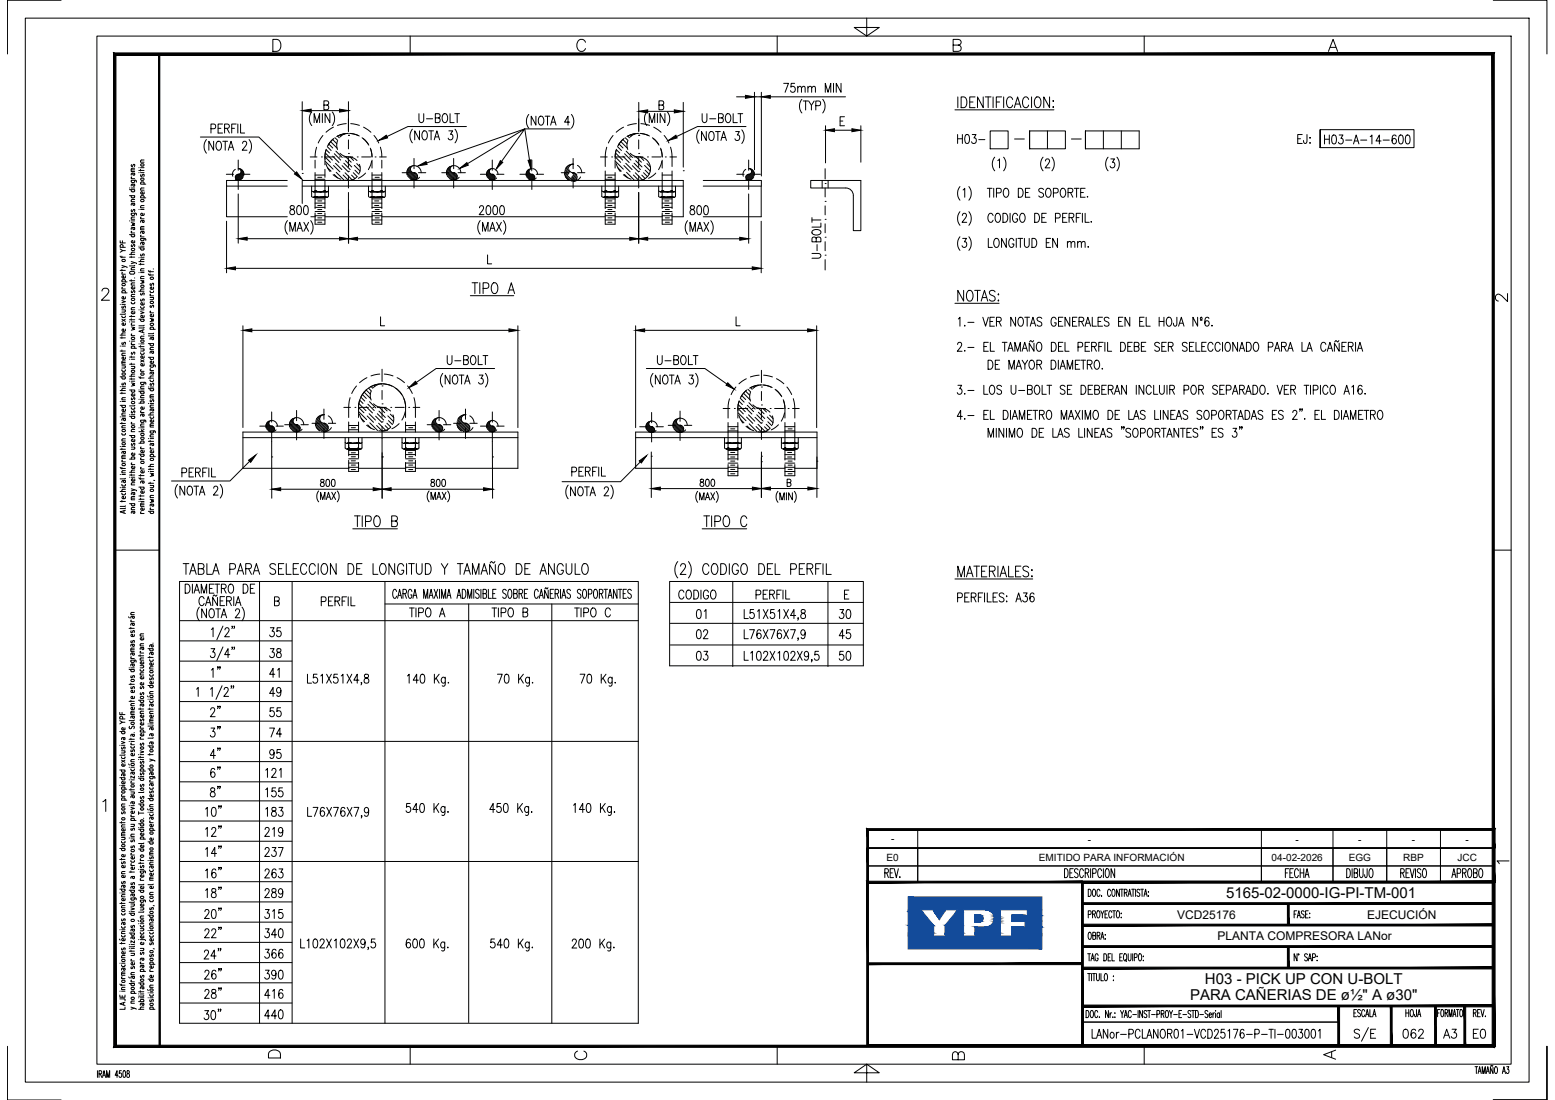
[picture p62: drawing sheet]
<svg xmlns="http://www.w3.org/2000/svg" width="420mm" height="297mm" viewBox="0 0 420 297" stroke-linecap="round" stroke-linejoin="round" font-family="sans-serif">
<defs><g id="words">
<g font-size="4.1">
<text x="331.3" y="242.6">5165-02-0000-IG-PI-TM-001</text>
<text x="325.6" y="265.8">H03 - PICK UP CON U-BOLT</text>
<text x="321.5" y="270.2">PARA CAÑERIAS DE ø½&quot; A ø30&quot;</text>
</g>
<g font-size="3.2">
<text x="318" y="248.1">VCD25176</text>
<text x="369.4" y="248.1">EJECUCIÓN</text>
<text x="329" y="253.9">PLANTA COMPRESORA LANor</text>
</g>
<g font-size="2.7">
<text x="240.7" y="227.5">-</text>
<text x="293.9" y="227.5">-</text>
<text x="350.1" y="227.5">-</text>
<text x="367" y="227.5">-</text>
<text x="381.5" y="227.5">-</text>
<text x="396" y="227.5">-</text>
<text x="239.5" y="232.4">E0</text>
<text x="280.7" y="232.4">EMITIDO PARA INFORMACIÓN</text>
<text x="343.6" y="232.4">04-02-2026</text>
<text x="364.4" y="232.4">EGG</text>
<text x="379.2" y="232.4">RBP</text>
<text x="393.8" y="232.4">JCC</text>
</g>
</g></defs>
<!-- layer: AESA-Existente -->
<g fill="none" stroke="#000" stroke-width=".27">
<path d="M85.5 39.8l-.4 2.6M87.2 36.6l-1.2 2M88.4 39.6l1.1 1M88.8 38.9l1.1 1.1M89.3 38.2l1.8 1.8M89.9 37.7l1.1 1.1M90 37.6l-1.5 1.9M90.1 34.3l-2 1.4M90.2 37.4l-1.5 1.8M90.5 37.2l.7 .7M91.2 36.8l.5 .4M91.2 38l-.2 1.2 .2 1.2"/>
<path d="M92 36.4l.2 .3M92.9 36.2h.1M93.2 36.1l-2.2 .8M93.6 36.1l-2.4 .6M93.6 33.4l-2.4 .5M93.9 36h.1M94.1 36l-1.4 .4-.8 .6M94.4 36l2.4 .6M94.8 36.1l2.3 .6M94.8 33.4l2.3 .5M97.8 37.2l1.7 1.7M98.1 37.4l1.6 1.8"/>
<path d="M98.2 34.3l2 1.4M101 36.6l1.3 2M102.8 39.7l.4 2.7M163.9 39.8a13.8 13.8 0 0 0-.4 5.2M165.7 36.6l-1.3 2M166.9 39.6l1 1M167.3 38.9l1 1.1M167.7 38.2l1.8 1.8M168.3 37.7l1.1 1.1M168.4 37.6l-1.5 1.9M168.5 34.3l-2 1.4M168.6 37.4l-1.5 1.8"/>
<path d="M168.9 37.2l.8 .7M169.6 36.8l.5 .4M169.6 38l-.2 1.2 .2 1.2M170.4 36.4l.3 .3M171.3 36.2h.1M171.7 36.1l-2.3 .8M172 36.1l-2.3 .6M172 33.4l-2.4 .5M172.3 36h.1M172.6 36l-1.5 .4-.8 .6M172.9 36l2.3 .6M173.2 36.1l2.3 .6"/>
<path d="M173.2 33.4l2.3 .5M176.3 37.2l1.6 1.7M176.5 37.4l1.6 1.8M176.6 34.3l2 1.4M179.5 36.6l1.2 2M181.2 39.7v.1a13.8 13.8 0 0 1 .4 5.2M63.6 45.7a1.51 1.51 0 0 0-.7 1.9M64.2 47.1l-.6 .6M64.4 45.5a.82 .82 0 0 1 .7 1 .82 .82 0 0 1-1 .6l-.2 .1a.76 .76 0 0 0-.3 .9 .76 .76 0 0 0 .8 .5l1.5-1.5a1.55 1.55 0 0 0-1.3-1.6M64.4 45.5h.1M64.6 47l-1 1M64.7 45.5v.1"/>
<path d="M64.9 45.6l-.1 .1M65.1 45.7l-.1 .1M65.3 45.8l-.2 .2M65.4 45.9l-.3 .3M65.5 46.1l-.4 .4M65.6 48.1a1.59 1.59 0 0 1-2 .3M65.7 46.2l-2 2M65.7 47.8l-.6 .6M65.8 46.4l-2 2M65.8 46.6l-1.9 1.9M65.9 46.8l-1.8 1.8M65.9 47.4l-1.2 1.2"/>
<path d="M84 58.5h1.3M84.2 50.3v2.7l.4 .3 .5-.3M84.2 51.5l.4 .3 .5-.3 1.4 .3 1.3-.3 .5 .3 .5-.3M84.7 53.3h3.6M84.7 51.8h3.6M84.7 53.3h.1M84.7 51.8h.1M84.8 53.3h.1M84.8 51.8h.1M84.9 53.2v.1M85 53.3l.3-.2-.2 .2M85.1 57.5v3h2.7v-3"/>
<path d="M85.1 43.3v2.1M85.1 46.6v4.9M85.1 51.8v1.2M85.1 59.4h2.7M85.1 58.3h2.7M85.1 57.1h2.7M85.1 56h2.7M85.1 53.7h2.7M85.1 54.8h2.7M85.1 47.3h2.7M85.1 48.4h2.7M85.2 53.3l.2-.2-.1 .2"/>
<path d="M85.2 53.1l-.3 .2M85.2 51.5l-.3 .3M85.3 51.8l.2-.2-.2 .2M85.3 51.5l-.3 .3M85.3 51.6l-.2 .2M85.3 53.1l-.2 .2v3M85.3 51.6l-.1 .2 .2-.2M85.4 51.8l.2-.1-.1 .1M85.5 53.2l-.1 .1M85.5 51.8h.1M85.6 53.2l-.1 .1M85.6 53.2v.1"/>
<path d="M85.7 53.2l-.1 .1M85.7 51.7l-.1 .1M85.8 51.7v.1M85.8 53.2l-.1 .1M85.9 55.5h1.1M85.9 56.6h1.1M85.9 57.7h1.1M85.9 58.8h1.1M85.9 53.2v.1M85.9 54.3h1.1M85.9 47.9h1.1M85.9 53.3h.1"/>
<path d="M85.9 51.7l-.1 .1M86 53.3h.1M86 51.7v.1M86 51.8h.1M86 51.7l-.1 .1M86.1 53.3h.1M86.2 53.3h.1M86.2 51.8h.1M86.3 51.8h-.1M86.3 53.3h.1M86.3 51.8h.1M86.4 53.3h.1"/>
<path d="M86.4 51.8h.1M86.5 53.3h.1M86.5 51.8h.1M86.6 53.3h.1M86.6 51.8h.1M86.7 51.8h.1M86.8 51.8h-.1M86.8 53.3h.1M86.8 51.8h.1M86.9 53.3h.1M86.9 51.8h.1M87 51.7l-.1 .1"/>
<path d="M87 53.2l-.1 .1M87.1 51.7l-.1 .1M87.1 53.2h.1M87.2 51.7l-.1 .1M87.2 53.2l-.1 .1M87.3 51.7l.2-.1-.1 .2M87.3 53.2h.1M87.4 53.2l-.2 .1M87.5 53.1l-.2 .2 .2-.1M87.7 51.6l-.3 .2M87.7 53.1l-.3 .2 .2-.2M87.8 51.8l.1-.2-.1 .2"/>
<path d="M87.8 51.5l-.3 .3M87.8 53.1l-.3 .2 .2-.2M87.8 42.4v2.1M87.8 45.7v2.2M87.8 48.7v2.8l-.3 .3M87.8 51.8v1.2M87.8 53l-.3 .3M87.8 42.3l1.5 1.5M87.8 53.1l-.2 .2 .2-.2M87.8 51.8h.1M87.9 51.6l-.3 .2M87.9 53.1l-.2 .2"/>
<path d="M87.9 41.3l1.9 1.9M87.9 43.6l2.1 2.1M87.9 53.2l-.1 .1v3M87.9 51.8h.3M88 53.3h.1M88 51.7l-.2 .1M88 53.2l-.1 .1M88 51.7v.1M88.1 40.6l-.3 2.4M88.1 44.2l1.1 2.1M88.1 40.4l.9 .9M88.2 40.3l-.4 2.1"/>
<path d="M88.2 53.3h.1M88.2 51.8h.1M88.5 45.3l1 .9M88.8 50.3l-.1 2.8-.5 .2-.4-.3-1.3 .3-1.4-.3M89.9 42.2l1.7 1.7M90 47.2l2.1 1.2M90.1 44.7l1.7 1.7M90.3 47.1l.9 .9M90.3 41.5l1.8 1.7M90.7 44.1l1.7 1.7M90.8 40.8l1.7 1.7M90.8 46.5l2.1 2.1"/>
<path d="M91.9 41.4a4.4 4.4 0 0 0 3.2 1.1l1.4 .9M92.4 44.7l1.7 1.7M92.7 47.3l1.4 1.4 1.5-.3 .9-.7M92.9 44.1l1.7 1.7M93.2 46.7l2 1.9M93.3 43.4l1.7 1.7M93.3 42.3l1.6 1.5M94.6 42.4l.9 .9M95 47.3l.9 .9M95.5 46.6l1 1.1M95.7 48.5l-2.4 .2M95.7 44.7l1.6 1.5"/>
<path d="M95.9 46l1.1 1M96.4 44.2l.9 .9M97.1 44.4l.2 1.2-.2 1.1M98.8 46.7l-2 1.5M99.6 51.5l.4 .3 .5-.3M99.6 50.3v2.7l.4 .3 .5-.3 .9 .3 1.8-.3 .2 .2h.5l.2-.2v-2.7M100 53.3h3.7M100 51.8h3.7M100.1 40l.4 2.4-.3-2.1M100.1 51.8h.1M100.1 53.3h.1M100.2 51.7v.1"/>
<path d="M100.2 53.3h.1M100.4 51.8l.3-.2-.2 .2M100.4 43.6l-.9 2.2M100.5 57.5v3h2.7v-3M100.5 51.5l1.4 .3 1.3-.3 .5 .3 .4-.3M100.5 43.3v2.1M100.5 46.6v4.9M100.5 51.8v1.2l-.3 .3M100.5 59.4h2.7M100.5 58.3h2.7M100.5 57.1h2.7M100.5 56h2.7"/>
<path d="M100.5 53.7h2.7M100.5 54.8h2.7M100.5 47.3h2.7M100.5 48.4h2.7M100.6 51.5l-.4 .3M100.6 53.1l-.3 .2M100.6 53.1l-.2 .2M100.7 53.1l-.2 .2M100.7 51.6l-.2 .2M100.7 53.1l-.2 .2v3M100.8 51.6l-.2 .2M100.8 51.6l-.3 .2"/>
<path d="M100.8 53.1l-.2 .2M100.8 51.6l-.1 .2M100.8 53.1l-.1 .2M100.9 53.2l-.2 .1M100.9 53.2l-.1 .1M100.9 51.7l-.1 .1M101 53.2l-.1 .1M101 51.7l-.2 .1M101 53.2h.1M101 53.3l.2-.1-.2 .1M101 51.7l-.1 .1M101.1 51.8h.1"/>
<path d="M101.2 51.7l-.2 .1M101.2 55.5h1.1M101.2 54.3h1.1M101.2 53.2l-.1 .1M101.3 53.2l-.1 .1M101.3 53.2v.1M101.3 47.9h1.2M101.3 53.3h.2M101.4 56.6h1.1M101.4 57.7h1.1M101.4 58.8h1.1M101.4 51.8h.1"/>
<path d="M101.4 51.7l-.2 .1M101.5 53.3h.1M101.6 51.8h.1M101.6 53.3h.1M101.7 51.8h.1M101.7 53.3h.1M101.8 51.8h.1M101.8 53.3h.1M101.9 51.8h.1M101.9 53.3h.1M102 51.8h.1M102 53.3h.1"/>
<path d="M102.1 51.8h.1M102.2 53.3h.1M102.3 53.3h-.1M102.4 53.3h-.1M102.4 53.2l-.1 .1M102.5 51.7l-.2 .1M102.5 53.3l.1-.1-.1 .1M102.5 53.2l-.1 .1M102.6 51.7l-.2 .1 .2-.1M102.7 51.7l-.1 .1M102.7 53.2v.1M102.8 51.6l-.1 .2"/>
<path d="M103 51.8l.2-.3-.2 .3M103 51.6l-.3 .2 .2-.2M103 53.1l-.3 .2 .2-.2M103.2 43.3v2.1M103.2 46.6v4.9M103.2 51.5l-.4 .3 .3-.3M103.2 53l-.3 .3M103.2 51.8l.1-.1v.1M103.2 51.6l-.1 .2M103.2 53.1l-.2 .2M103.3 53.1l-.2 .2M103.3 51.6l-.1 1.4-.3 .3 .2-.2"/>
<path d="M103.3 53.2l-.1 3.1M103.3 53.2l-.1 .1 .2-.1M103.4 51.7l-.1 .1M103.4 53.3h.1M103.5 51.8h-.1M103.5 53.3h.1M103.5 51.8h.1M103.6 51.8h.1M103.6 53.3h.1M110 46.3l2.2 2.2M110 47l1.5 1.5M110 46l2.4 2.4"/>
<path d="M110.1 45.8l2.5 2.5M110.2 47.5l.8 .9M110.2 45.6l2.5 2.5M110.4 45.4l.5 .5M110.6 45.2l.3 .4M110.7 45l.3 .3M110.9 45a1.95 1.95 0 0 0-.9 2.3M111 44.9l.1 .2M111.2 44.8l.1 .1M111.5 44.8h.1M111.6 46.6l1.2 1.2M111.8 44.7h.1"/>
<path d="M111.9 44.7a1.02 1.02 0 0 0-1 1.2 1.02 1.02 0 0 0 1.3 .8 .98 .98 0 0 1 .6 1.1 .98 .98 0 0 1-.9 .8l-2-2M112 46.7l.8 .8M112.2 44.8a1.88 1.88 0 0 1 1.6 1.8M113.3 47.9a1.92 1.92 0 0 1-2.4 .4M120.7 46.3l2.2 2.2M120.7 47l1.5 1.5M120.7 46l2.4 2.4M120.8 45.8l2.5 2.5M120.9 47.5l.8 .9M120.9 45.6l2.5 2.5M121.1 45.4l.5 .5M121.3 45.2l.3 .4"/>
<path d="M121.5 45l.2 .3M121.6 45a1.9 1.9 0 0 0-.8 2.3M121.7 44.9l.1 .2M121.9 44.8l.1 .1M122.2 44.8h.1M122.3 46.6l1.2 1.2M122.5 44.7h.1M122.6 44.7a1.02 1.02 0 0 0-1 1.2 1.02 1.02 0 0 0 1.3 .8 .98 .98 0 0 1 .6 1.1 .98 .98 0 0 1-.9 .8l-2-2M122.7 46.7l.8 .8M122.9 44.8a1.92 1.92 0 0 1 1.6 1.8M124.1 47.9a1.91 1.91 0 0 1-2.5 .4M131.5 46.8l1.7 1.8"/>
<path d="M131.5 47.4l1.2 1.2M131.5 46.6l1.9 1.9M131.6 46.4l2 2M131.6 47.8l.7 .6M131.7 46.2l2 2M131.8 46.1l.4 .4M132 45.9l.2 .3M132.1 45.8l.2 .2M132.2 45.7a1.51 1.51 0 0 0-.6 1.9M132.3 45.7l.1 .1M132.5 45.6v.1M132.7 45.5v.1"/>
<path d="M132.8 47l1 1M132.9 45.5h.1M133 45.5a.82 .82 0 0 0-.8 1 .82 .82 0 0 0 1.1 .6l.1 .1a.76 .76 0 0 1 .4 .9 .76 .76 0 0 1-.8 .5l-1.6-1.5M133.1 47.1l.7 .6M133.3 45.5a1.55 1.55 0 0 1 1.3 1.6M134.2 48.1a1.59 1.59 0 0 1-2 .3M142.2 46.8l1.8 1.8M142.2 47.4l1.2 1.2M142.2 46.6l1.9 1.9M142.3 46.4l2 2M142.3 47.8l.7 .6M142.4 46.2l2 2"/>
<path d="M142.5 46.1l.5 .4M142.7 45.9l.2 .3M142.8 45.8l.2 .2M142.9 45.7a1.53 1.53 0 0 0-.6 1.9M143 45.7l.1 .1M143.2 45.6v.1M143.4 45.5v.1M143.5 47l1 1M143.6 45.5h.1M143.7 45.5a.82 .82 0 0 0-.8 1 .82 .82 0 0 0 1.1 .6 .76 .76 0 0 1 .5 .9 .76 .76 0 0 1-.8 .6l-1.5-1.5M143.8 47.1l.7 .6M144 45.5a1.56 1.56 0 0 1 1.2 1.6"/>
<path d="M144.9 48.1a1.57 1.57 0 0 1-2 .3M152.5 46.6l2.4 2.4 1.3-.5 .7-.7M152.5 46.7l.3 1 .9 1M152.6 46.3l.9 .9M152.6 47.1l1.8 1.8M152.6 45.9l1 1M152.8 45.6l1 1.1M152.8 47.7l1 1M152.9 45.4l1.1 1M153.1 45.1l.6 .7M153.3 44.9l.4 .4M153.5 44.7l.3 .3"/>
<path d="M153.8 44.6l.1 .2M153.8 44.9l.4-.4 .7-.2-1.2 .3-.9 .9M153.9 46.1a1.49 1.49 0 0 0 1.4 .6l.6 .5M154.1 44.5l.1 .1M154.3 48l.9 .9M154.4 44.4h.1M154.5 47.8l1 1M154.6 46.6l1.4 1.4M154.7 47.5l1 1.1M154.7 44.3h.1M154.8 47.3l1.1 1.1-.4 .4-.6 .2M155 46.7l1 1"/>
<path d="M156 44.6l.8 .8 .4 1.2M162.6 50.3v2.7l.4 .3 .5-.3M163.1 53.3h3.6M163.1 51.8h3.6M163.1 53.3h.1M163.1 51.8h.1M163.2 53.3h.1M163.3 53.3h-.1M163.3 51.7l-.1 .1M163.3 53.2v.1M163.4 53.3l.3-.2-.2 .2M163.4 51.8l.3-.2-.2 .2"/>
<path d="M163.5 53l1.4 .3 1.3-.3M163.5 51.5l1.4 .3 1.3-.3-.2 .3M163.5 46.2v5.3l-.4 .3-.5-.3M163.5 57.5v3h2.7v-3M163.5 59.4h2.7M163.5 58.3h2.7M163.5 57.1h2.7M163.5 56h2.7M163.5 53.7h2.7M163.5 54.8h2.7M163.5 47.3h2.7M163.5 48.4h2.7"/>
<path d="M163.5 51.8v1.2M163.6 53l-.3 .3M163.6 51.5l-.3 .2M163.6 53.3l.2-.2-.2 .2M163.6 53.1l-.3 .2M163.6 51.5l-.2 .3M163.7 53.1l-.2 .2v3M163.7 51.6l-.1 .2 .2-.2M163.8 53.3l.2-.1-.1 .1M163.8 53.1l-.1 .2M163.9 53.1l-.2 .2M163.9 51.8l.1-.1-.1 .1"/>
<path d="M164 51.7l-.3 .1M164 53.2l-.1 .1M164.1 51.7v.1M164.1 53.2h.1M164.1 51.8h.1M164.2 53.3h.1M164.3 55.5h1.1M164.3 56.6h1.1M164.3 57.7h1.1M164.3 58.8h1.1M164.3 54.3h1.1M164.3 47.9h1.1"/>
<path d="M164.3 53.2l.1 .1M164.3 51.7v.1M164.4 53.3h.1M164.4 51.7l-.1 .1M164.5 53.3h.1M164.6 53.3h.1M164.7 51.8h-.3M164.7 53.3h.1M164.7 51.8h.1M164.8 53.3h.1M164.8 51.8h.1M164.9 53.3h.1"/>
<path d="M164.9 51.8h.1M165 53.3h.1M165 51.8h.1M165.1 53.3h.1M165.1 51.8h.1M165.2 53.3h.1M165.3 53.3h.1M165.3 53.3h-.1M165.4 53.2v.1M165.5 51.7l-.3 .1M165.5 53.2v.1M165.6 51.7l-.1 .1"/>
<path d="M165.8 51.7l-.2 .1M165.8 53.2h-.2M165.9 51.6l-.2 .2M165.9 53.2l-.2 .1M165.9 53.1l-.1 .2M166 53.3l.3-.2-.1 3.2M166 53.1l-.2 .2M166.1 51.6l-.3 .2 .1-.2M166.2 51.8l.1-.2-.1 .2M166.2 51.5l-.3 .3M166.2 53.1l-.3 .2 .2-.2M166.2 46.6v4.9l.4 .3 .6-.3"/>
<path d="M166.2 43.3v2.1M166.2 51.8v1.2M166.2 53l-.3 .3 .3-.2M166.2 42.3l1.5 1.5M166.2 53.3h.2M166.3 51.6l-.2 .2M166.3 41.3l1.9 1.9M166.3 51.7v.1M166.3 43.6l2.1 2.1M166.3 51.8h.2M166.5 40.6l-.2 2.4M166.5 44.2l1.1 2.1"/>
<path d="M166.5 53.3h.1M166.5 40.4l.9 .9M166.6 53.3h.1M166.6 40.3l-.4 2.1M166.6 51.8h.1M166.9 45.3l1 .9M167.2 50.3v2.7l-.5 .3-.5-.3M168.3 42.2l1.7 1.7M168.4 47.2l2.1 1.2M168.6 44.7l1.7 1.7M168.7 47.1l1 .9M168.8 41.5l1.7 1.7"/>
<path d="M169.1 44.1l1.7 1.7M169.2 40.8l1.7 1.7M169.3 46.5l2.1 2.1M170.3 41.4l.8 .6 1.5 .4M170.9 44.7l1.7 1.7M171.1 47.3l1.5 1.4M171.3 44.1l1.7 1.7M171.7 46.7l1.9 1.9M171.8 43.4l1.7 1.7M171.8 42.3l1.5 1.5M173 42.4l.9 .9M173.4 47.3l.9 .9"/>
<path d="M173.9 46.6l1 1.1M174.1 48.5l-2.4 .2M174.2 44.7l1.5 1.5M174.3 46l1.1 1M174.8 44.2l.9 .9M177.2 46.7l-2 1.5M178 50.3v2.7l.4 .3 .5-.3M178 51.5l.4 .3 .5-.3M178.4 53.3h3.7M178.4 51.8h3.7M178.5 53.3h.1M178.5 40l.4 2.4-.3-2.1"/>
<path d="M178.5 51.8h.1M178.6 53.3h.1M178.7 51.7l-.1 .1M178.8 43.6l-.9 2.2M178.9 53l1.4 .3 1.3-.3M178.9 51.5l1.4 .3 1.3-.3-.3 .3 .1-.2M178.9 57.5v3h2.7v-3M178.9 59.4h2.7M178.9 58.3h2.7M178.9 57.1h2.7M178.9 56h2.7M178.9 53.7h2.7"/>
<path d="M178.9 54.8h2.7M178.9 47.3h2.7M178.9 43.3v2.1M178.9 46.6v4.9M178.9 53l-.3 .3M179 53.1l-.3 .2M179 53.1l-.2 .2 .3-.2-.2 .2v3M179.1 51.6l-.4 .2M179.1 51.6l-.2 .2v1.2M179.2 51.6l-.2 .2 .3-.2M179.2 53.1l-.2 .2M179.2 53.1l-.1 .2"/>
<path d="M179.2 51.8l.2-.1-.1 .1M179.3 51.7l-.1 .1M179.4 53.2l-.3 .1M179.4 53.2l-.1 .1M179.5 53.2l-.1 .1M179.5 51.7l-.1 .1M179.6 51.7l-.1 .1M179.6 53.2l-.1 .1M179.6 55.5h1.1M179.6 54.3h1.1M179.6 53.2v.1M179.7 51.7v.1"/>
<path d="M179.7 53.2l-.1 .1M179.7 53.3h.1M179.8 56.6h1.1M179.8 57.7h1.1M179.8 58.8h1.1M179.8 51.7l.1 .1M179.8 53.3h-.1M179.9 53.3h.1M179.9 51.8h.1M180 53.3h.1M180 51.8h.1M180.1 53.3h.1"/>
<path d="M180.1 51.8h.1M180.2 53.3h.1M180.2 51.8h.1M180.3 53.3h.1M180.3 51.8h.1M180.4 53.3h.1M180.4 51.8h.1M180.5 53.3h.1M180.6 51.8h-.2M180.6 53.3h.1M180.6 51.8h.1M180.7 53.3h-.1"/>
<path d="M180.8 51.7l-.1 .1M180.8 53.3h-.1M180.8 53.2l-.1 .1M180.9 51.7l-.1 .1M180.9 53.2l-.1 .1M181 51.7l-.1 .1M181 53.3l.2-.1-.2 .1M181 53.2h.1M181 51.7v.1l.1-.1M181.2 51.6l-.1 .2v-.1M181.3 53.1l-.2 .2 .1-.1M181.4 51.6l-.3 .2"/>
<path d="M181.4 53.1l-.3 .2M181.5 53.1l-.3 .2 .2-.2M181.5 53.1l-.2 .2M181.6 46.2v5.3l.4 .3 .5-.3M181.6 51.8v1.2M181.6 51.5l-.2 .3 .3-.2M181.6 53.1l-.1 .2M181.6 53.3h.1M181.7 53.2l-.1 3.1M181.8 51.7l-.2 .1M181.8 51.7v.1M181.8 51.8h.1"/>
<path d="M181.9 53.3h-.1M181.9 53.3h.1M182 51.8h-.1M182 53.3h.1M182 51.8h.1M182.5 50.3v2.7l-.4 .3-.5-.3M201.5 45.7a1.53 1.53 0 0 0-.6 1.9M202.2 47.1l-.7 .6M202.3 45.5a.82 .82 0 0 1 .8 1 .82 .82 0 0 1-1.1 .6 .77 .77 0 0 0-.5 .9 .77 .77 0 0 0 .8 .6l1.6-1.5a1.61 1.61 0 0 0-1.3-1.6v.1M202.4 45.5h.1M202.5 47l-1 1M202.8 45.6v.1"/>
<path d="M203 45.7l-.1 .1M203.2 45.8l-.2 .2M203.3 45.9l-.2 .3M203.5 46.1l-.4 .4M203.5 48.1a1.61 1.61 0 0 1-2 .3M203.6 46.2l-2 2M203.7 47.8l-.7 .6M203.7 46.4l-2 2M203.8 46.6l-1.9 1.9M203.8 46.8l-1.7 1.8M203.8 47.4l-1.2 1.2M85.9 60h1.1"/>
<path d="M101.4 60h1.1M164.3 60h1.1M179.8 60h1.1M72.6 113.7a1.53 1.53 0 0 0-.7 1.9M73.7 113.6a1.51 1.51 0 0 1 1.3 1.5M74.6 116.1a1.52 1.52 0 0 1-2 .3M79.2 113a1.88 1.88 0 0 0-.9 2.4M80.5 112.8a1.97 1.97 0 0 1 1.6 1.9M81.6 115.9a1.91 1.91 0 0 1-2.4 .5M85.2 114.3l.2 1.1 1 .9M87.5 112l-1.1 .3-.9 .8M88.7 112.3l.8 .7 .4 1.3"/>
<path d="M89.5 115.5l-1 .9-1 .2M93.3 118.2v2.8l.4 .2 .5-.2M93.7 119.7h3.6M93.8 119.7h.1M94.2 119.7l.3-.1-.3 .1v3.4M94.2 118.2v1.3l-.4 .2-.5-.2M94.2 113.9v2.8M94.3 119.5l-.3 .2M94.5 119.6l-.2 .1 .3-.1M94.6 107.4v.1a15.3 15.3 0 0 0-.4 5.2M94.6 119.6l-.1 .1M94.6 119.7h.1"/>
<path d="M94.7 119.6l-.2 .1M94.7 119.6l-.1 .1M94.8 119.7h.1M94.9 119.7h.1M95.2 119.7h-.1M95.3 119.7h.1M95.4 119.7h.1M95.5 119.7h.1M95.6 119.7h.1M95.7 119.7h.1M95.8 119.7h.1M95.9 119.7h.1"/>
<path d="M96 119.7h.1M96.1 119.7h-.3M96.2 119.7h-.1M96.3 119.6l-.2 .1M96.3 104.2l-1.3 2.1M96.4 119.6h-.1M96.7 119.5l-.3 .2v-.1M96.7 119.7l.2-.2-.1 .2M96.8 119.5l-.3 .2 .2-.2M96.9 110l1.4 1.5M96.9 119.5l-1.4 .2-1.3-.2-.3 .2M96.9 118.2v1.3l.5 .2 .4-.2"/>
<path d="M96.9 119.5l-.3 .2M96.9 110v2.7M96.9 113.9v2.8M96.9 119.7h.1M96.9 109l2 1.9M97 119.6l-.2 .1M97 119.6l-.1 1.4M97 111.2l2.1 2.1M97.1 108.2l-.2 2.4M97.1 111.8l1.1 2.1M97.1 119.7h.1M97.2 119.7h-.1"/>
<path d="M97.2 108l.9 1M97.2 119.7h.1M97.3 119.7h.1M97.5 107.2l1.1 1.1M97.6 113l.9 .9M97.8 118.2v2.8l-.4 .2-.5-.2M97.9 106.5l1.1 1.1M98.4 105.9l1.7 1.7M98.9 109.8l1.7 1.7M98.9 105.3l1.2 1.1M99.1 105.2l-1.5 1.9M99.1 114.8l2.1 1.2"/>
<path d="M99.1 102l-1.9 1.3M99.2 112.3l1.7 1.7M99.4 114.7l.9 1M99.4 109.1l1.7 1.8M99.6 104.8l.7 .8M99.7 111.7l1.8 1.7M99.8 108.5l1.8 1.7M99.9 114.2l2.1 2.1M100.3 104.4l.4 .4M100.3 105.6l-.3 1.2 .3 1.2M100.9 109a4.4 4.4 0 0 0 3.3 1.2l1.3 .8M101 104l.3 .3"/>
<path d="M101.5 112.4l1.7 1.7M101.8 114.9l1.5 1.5M101.9 103.8l.1 .1M102 111.7l1.7 1.7M102.3 114.3l1.9 1.9M102.3 103.7l-2.3 .8M102.4 111l1.7 1.7M102.4 109.9l1.5 1.5M102.6 101l-2.4 .5M102.9 103.7h.1M103.2 103.7l-1.4 .3-.9 .7M103.5 103.7l2.4 .5"/>
<path d="M103.7 110.1l.9 .9M103.8 101l2.4 .5M104.1 114.9l.9 1M104.5 114.3l1.1 1M104.7 116.2l-2.4 .1M104.8 112.3l1.5 1.5M105 113.6l1 1.1M105.5 111.8l.9 .9M105.5 115.4l-1.3 .8-1 .2M106.2 112l.2 1.2-.2 1.2M106.9 104.8l1.7 1.8M107.3 102l2 1.3"/>
<path d="M107.8 114.4l-1.9 1.4M108.6 118.2v2.8l.5 .2 .5-.2M109.1 107.7l.1 .2a10.8 10.8 0 0 1 .4 4.8M109.5 111.2l-.9 2.2M109.6 113.9v2.8M109.6 119.7v1.3M110.1 104.2l1.3 2M111.8 107.4l.1 .1a15.3 15.3 0 0 1 .3 5.2M112.2 113.9v2.8M112.2 119.7v3.4M113.2 118.2v2.8l-.4 .2-.6-.2M117.7 113a1.88 1.88 0 0 0-.9 2.4"/>
<path d="M119 112.8a1.92 1.92 0 0 1 1.6 1.9M120.1 115.9a1.95 1.95 0 0 1-2.4 .5M123.5 114.3l.2 1.1 .9 .9M125.8 112l-1.2 .3-.8 .8M126.9 112.3l.8 .7 .4 1.3M127.8 115.5l-1.1 .9-.9 .2M132.2 113.7a1.55 1.55 0 0 0-.6 1.9M133.3 113.6a1.51 1.51 0 0 1 1.3 1.5M134.2 116.1a1.5 1.5 0 0 1-1.9 .3M175.3 113.9a1.52 1.52 0 0 0-.7 1.9M176.3 113.7a1.52 1.52 0 0 1 1.3 1.5M177.2 116.2a1.54 1.54 0 0 1-1.9 .4"/>
<path d="M182.8 113.2a1.97 1.97 0 0 0-.9 2.3M184.1 113a1.88 1.88 0 0 1 1.6 1.9M185.3 116.1a1.91 1.91 0 0 1-2.5 .4M195.8 118.2v2.8l.4 .2 .5-.2M196.7 114.1v2.6M196.7 119.7v1.3M196.7 115.2h2.7M197.1 107.7v.1a13.5 13.5 0 0 0-.4 5.1M197.4 115.8h1.1M198.8 104.5l-1.3 2.1M199.4 114.1v2.6M199.4 119.7v1.3"/>
<path d="M199.4 110.3l1.5 1.5M199.5 109.2l1.9 2M199.5 111.5l2.1 2.1M199.6 108.5l-.2 2.4M199.6 112.1l1.1 2.1M199.7 108.3l.9 .9M199.7 108.2a10.8 10.8 0 0 0-.3 4.7M200 107.5l1.1 1.1M200.1 113.2l.9 1M200.3 118.2v2.8l-.4 .2-.5-.2M200.4 106.8l1.1 1.1M200.9 106.2l1.7 1.7"/>
<path d="M201.4 110.1l1.8 1.7M201.4 105.6l1.2 1.1M201.5 105.5l-1.4 1.9M201.6 115.1l2.1 1.2M201.7 102.3l-2 1.3M201.7 112.6l1.7 1.7M201.8 105.3l-1.6 1.8M201.9 115l.9 1M201.9 109.4l1.7 1.8M202.1 105.1l.7 .7M202.2 112l1.7 1.7M202.4 108.7l1.6 1.8"/>
<path d="M202.4 114.5l2.1 2.1M202.8 105.9l-.3 1.2 .3 1.2M202.8 104.7l.4 .4M203.4 109.3a4.2 4.2 0 0 0 3.3 1.2l1.3 .8M203.5 104.3l.3 .3M204 112.7l1.7 1.7M204.3 115.2l1.4 1.5 1.5-.4 .8-.6M204.4 104.1l.1 .1M204.5 112l1.7 1.7M204.8 114.6l1.9 1.9M204.8 104l-2.3 .8M204.9 111.3l1.7 1.7"/>
<path d="M204.9 110.2l1.6 1.5M205.1 101.3l-2.3 .5M205.1 104l-2.3 .7M205.4 104h.1M205.7 103.9l-1.4 .4-.9 .6M206 104l2.4 .5M206.2 110.3l.9 1M206.3 101.3l2.4 .5M206.3 104l2.3 .7M206.6 115.2l.9 .9M207 114.6l1.1 1M207.2 116.5l-2.3 .1"/>
<path d="M207.3 112.6l1.6 1.5M207.5 113.9l1.1 1.1M208 112.1l.9 .9M208.7 112.3l.2 1.2-.2 1.2M209.4 105.1l1.7 1.8M209.7 105.3l1.5 1.8M209.8 102.3l2 1.3M210.3 114.7l-1.9 1.4M211.1 118.2v2.8l.5 .2 .5-.2M211.1 119.4l.5 .3 .5-.3M211.6 119.7h3.6M211.6 107.9l.5 2.4"/>
<path d="M211.6 119.7h.1M211.7 108.2l.4 2.1M211.8 119.7h.1M212 111.5l-.9 2.2M212.1 119.4l1.3 .3 1.4-.3M212.1 110.3v2.6M212.1 114.1v2.6M212.1 115.2h2.7M212.1 119.5l-.3 .2M212.2 119.5l-.3 .2M212.2 119.7l.1-.2-.2 .2v1.3M212.2 119.5l-.1 .2 .2-.2"/>
<path d="M212.5 119.6l-.2 .1M212.5 119.7h.1M212.5 119.6l-.1 .1 .2-.1M212.6 104.5l1.3 2M212.7 119.6l-.1 .1M212.8 119.6l-.1 .1M213 119.7h-.2M213 119.7h.1M213.1 119.7h-.1M213.1 119.7h.1M213.2 119.7h.1M213.3 119.7h.1"/>
<path d="M213.4 119.7h.1M213.5 119.7h.1M213.6 119.7h.1M213.7 119.7h.1M213.8 119.7h.1M213.9 119.7h-.1M214 119.7h-.1M214.3 119.6h-.3M214.4 107.7v.1a14 14 0 0 1 .4 5.1M214.4 119.6l-.2 .1 .1-.1M214.5 119.5l-.2 .2M214.7 119.5l-.3 .2"/>
<path d="M214.8 119.4l.4 .3 .5-.3M214.8 114.1v2.6M214.8 119.7v1.3M214.8 119.5l-.3 .2M214.8 119.5l-.2 .2M214.9 119.6l-.2 .1M214.9 119.6l-.1 .1M215 119.6l-.1 .1M215.1 119.7h-.1M215.1 119.7h.1M215.2 119.7h.1M215.7 118.2v2.8l-.4 .2-.5-.2"/>
<path d="M93.7 121.2h3.6M93.8 121.2h.1M93.9 121.2h.1M94.2 121l1.3 .2 1.4-.2M94.2 124.3v3M94.2 121.6h2.7M94.2 122.8h2.7M94.2 123.9h2.7M94.3 121l-.4 .2M94.4 121.1l-.4 .1M94.4 121.1l-.1 .1M94.5 121.1l-.3 .1"/>
<path d="M94.5 121.1l-.1 .1 .1-.1M94.6 121.1l-.2 .1M94.6 121.1v.1M94.7 121.2h.1M94.8 121.2h.1M94.9 124.4h1.1M94.9 123.3h1.1M94.9 122.3h1.1M94.9 121.2h-.1M95 121.2h.1M95.1 121.2h-.1M95.3 121.2h-.2"/>
<path d="M95.3 121.2h.1M95.4 121.2h.1M95.5 121.2h.1M95.6 121.2h.1M95.7 121.2h.1M95.8 121.2h.1M95.9 121.2h-.1M95.9 121.2h.1M96.1 121.2h-.2M96.1 121.2h.2h-.1M96.2 121.2h-.1M96.3 121.1l-.1 .1 .2-.1"/>
<path d="M96.5 121.1l-.1 .1v-.1M96.6 121.2l.3-.2-.2 .2M96.7 121.1l-.3 .1M96.8 121l-.3 .2 .2-.2M96.9 121.2v2.5M96.9 124.9v2.4M96.9 121.2h.1M97 121.1l-.2 .1M97.1 121.2h.1M97.2 121.2h.1M97.3 121.2h.1M109.1 121.2h3.6"/>
<path d="M109.2 121.2h.1M109.4 121.2h-.2M109.6 121l1.3 .2 1.3-.2M109.6 121.2v2.5M109.6 124.9v2.4M109.6 121.6h2.6M109.6 122.8h2.6M109.6 123.9h2.6M109.6 121l-.3 .2M109.7 121l-.3 .2M109.7 121l-.2 .2 .2-.2M109.8 121.1l-.2 .1"/>
<path d="M109.9 121.1l-.2 .1M110.1 121.2h.1M110.2 121.2h-.4M110.3 122.3h1.1M110.4 123.3h1.1M110.5 121.2h-.3M110.5 121.2h.1M110.6 121.2h.1M110.7 121.2h-.1M110.7 121.2h.1M110.8 121.2h.1M111 121.2h.1"/>
<path d="M111.1 121.2h.1M111.2 121.2h.1M111.3 121.2h-.2M111.5 121.2h-.1M111.7 121.2h-.2M111.8 121.1l-.2 .1M112 121.1l-.3 .1 .2-.1M112.2 121l-.4 .2M112.2 124.3v3M112.3 121l-.3 .2M112.3 121l-.2 .2M112.3 121.2h.1"/>
<path d="M112.3 121.1l-.2 .1M112.4 121.1l-.2 .1 .2-.1M112.5 121.2h.1M112.6 121.2h.1M112.7 121.2h.1M196.2 121.2h3.7M196.3 121.2h.1M196.4 121.2h-.1M196.5 121.1l-.1 .1M196.7 121l1.3 .2 1.4-.2M196.7 125.4v3.1h2.7v-3.1M196.7 121.6h2.7"/>
<path d="M196.7 123.9h2.7M196.7 127.3h2.7M196.7 121l-.2 .2 .3-.2M196.7 122.8h2.7M196.8 121l-.2 .2M196.9 121l-.2 .2v3M196.9 121l-.3 .2M197 121l-.3 .2M197 121.2l.2-.1-.1 .1M197.1 121.1l-.3 .1M197.3 121.1v.1M197.4 121.2h-.1"/>
<path d="M197.4 123.4h1.1M197.4 122.2h1.1M197.4 127.9h1.1M197.4 121.2h.1M197.6 121.2h.2M197.6 121.2h-.1M197.9 121.2h.1M198 121.2h.1M198.1 121.2h.1M198.2 121.2h.1M198.3 121.2h.1M198.6 121.2h.1"/>
<path d="M198.7 121.2h-.3M198.8 121.1l-.2 .1 .2-.1M198.9 121.1l-.1 .1M199 121.1l-.1 .1M199.2 121l-.3 .2 .2-.1M199.3 121l-.2 .2 .2-.2M199.4 121l-.2 .2 .3-.1-.1 3.1M199.5 121.1v.1M199.6 121.2h-.1M199.6 121.2h.1M199.7 121.2h.1M199.8 121.2h.1"/>
<path d="M211.6 121.2h3.6M211.6 121.2h.1M211.7 121.2h.1M211.8 121.2h.1M211.9 121.2l.4-.2-.1 .2M212.1 121l1.3 .2 1.4-.2M212.1 125.4v3.1h2.7v-3.1M212.1 121.6h2.7M212.1 123.9h2.7M212.1 127.3h2.7M212.1 122.8h2.7M212.1 121l-.2 .1"/>
<path d="M212.2 121.2l.1-.1-.2 .1v3M212.4 121.1l-.1 .1M212.5 121.1l-.1 .1 .2-.1M212.7 121.1l-.2 .1M212.7 121.1l-.1 .1M212.8 123.4h1.1M212.8 122.2h1.1M212.8 121.2h-.1M212.8 121.2h.3M212.9 127.9h1.1M212.9 126.8h1.1M213.1 121.2h.1"/>
<path d="M213.2 121.2h-.1M213.3 121.2h.1M213.4 121.2h.1M213.5 121.2h.1M213.6 121.2h.1M213.7 121.2h.1M213.8 121.2h.1M213.9 121.2h-.1M214 121.2h-.1M214 121.2h.1M214.1 121.2h.1M214.2 121.1l-.1 .1"/>
<path d="M214.3 121.1l-.1 .1M214.4 121.1l-.2 .1M214.4 121.1l-.1 .1M214.5 121l-.2 .2M214.7 121l-.3 .2M214.8 121l-.3 .2M214.8 121l-.3 .2 .3-.2M214.8 121l-.2 .2M214.9 121.1l-.1 3.1M214.9 121.1l-.2 .1M214.9 121.1l-.1 .1M215 121.2h-.1"/>
<path d="M215.1 121.2h-.1M215.1 121.2h.1M215.2 121.2h.1"/>
</g>
<!-- layer: AESA-Ejes -->
<g fill="none" stroke="#000" stroke-width=".27">
<path d="M94.1 36.6h.1M94.1 36.5h.1M94.1 29.9h.1M94.1 32.1v3.3M94.1 37.8v2.4M172.6 36.6h.1M172.6 32.1v3.3M172.6 37.8v2.4M172.6 36.5h.1M184.6 30.1h.1M61.2 47.1h1.9M64.3 47.1h.1"/>
<path d="M64.4 47.2h.1M64.4 43.2v2.8M64.4 48.4v2.8M65.6 47.1h1.9M81.7 46.8h.1M83.8 42.4h1.8M86.8 42.4h.1M88.1 42.4h2.4M91.7 42.4h.1M92.9 42.4h2.4M94.1 46.3h.1M94.1 41.4h.1"/>
<path d="M94.1 42.6v2.4M94.1 47.5v3.3M96.5 42.4h.1M97.7 42.4h2.4M101.3 42.4h.1M102.6 42.4h1.8M108.6 46.6h2M111.8 46.6h.1M111.9 46.8h.1M111.9 42.8v2.8M111.9 48v2.8M113.1 46.6h1.9"/>
<path d="M119.4 46.6h1.9M122.6 46.6h.1M122.6 46.8h.1M122.6 42.8v2.8M122.6 48v2.8M123.8 46.6h2M129.8 47.1h2M133 47.1h.1M133 47.2h.1M133 43.2v2.8M133 48.4v2.8M134.2 47.1h2"/>
<path d="M140.5 47.1h2M143.7 47.1h.1M143.7 47.2h.1M143.7 43.2v2.8M143.7 48.4v2.8M144.9 47.1h2M151.6 46.6h2M154.8 46.6h.1M154.9 46.8h.1M154.9 42.8v2.8M154.9 48v2.8M156 46.6h2"/>
<path d="M162.2 42.4h1.9M165.3 42.4h.1M166.5 42.4h2.4M170.1 42.4h.1M171.3 42.4h2.4M172.6 46.3h.1M172.6 41.4h.1M172.6 42.6v2.4M172.6 47.5v3.3M174.9 42.4h.1M176.1 42.4h2.5M179.8 42.4h.1"/>
<path d="M181 42.4h1.8M184.6 46.1h.1M199.1 47.1h2M202.3 47.1h.1M202.3 47.2h.1M202.3 43.2v2.8M202.3 48.4v2.8M203.5 47.1h2M222.9 49.6h.1M222.9 54.4h.1M222.9 59.2h.1M222.9 45.6v2.7"/>
<path d="M222.9 50.8v2.4M222.9 55.6v2.4M222.9 64.1h.1M222.9 68.9h.1M222.9 60.4v2.5M222.9 65.3v2.4M222.9 70.1v2.8M103.2 99.7v3.3M205.7 100v3.3M70.2 115.1h2M73.4 115.1h.1M73.4 115.2h.1"/>
<path d="M73.4 111.2v2.8M73.4 116.4v2.8M74.6 115.1h2M76.9 114.7h2M80.1 114.7h.1M80.1 114.8h.1M80.1 110.8v2.8M80.1 116v2.8M81.3 114.7h2M84.3 114.3h2M87.5 114.3h.1M87.5 114.4h.1"/>
<path d="M87.5 110.5v2.7M87.5 115.6v2.8M88.7 114.3h2M92.9 110h1.8M95.9 110h.1M97.1 110h2.4M100.8 110h.1M102 110h2.4M103.2 113.9h.1M103.2 109.1h.1M103.2 104.2h.1M103.2 105.4v2.5"/>
<path d="M103.2 110.3v2.4M103.2 115.1v3.3M105.6 110h.1M106.8 110h2.4M110.4 110h.1M111.6 110h1.8M115.4 114.7h2M118.6 114.7h.1M118.6 114.8h.1M118.6 110.8v2.8M118.6 116v2.8M119.8 114.7h2"/>
<path d="M122.6 114.3h1.9M125.8 114.3h.1M125.8 114.4h.1M125.8 110.5v2.7M125.8 115.6v2.8M127 114.3h1.9M129.8 115.1h2M133 115.1h.1M133 115.2h.1M133 111.2v2.8M133 116.4v2.8M134.2 115.1h2"/>
<path d="M172.8 115.2h2M176 115.2h.1M176.1 115.4h.1M176.1 111.4v2.8M176.1 116.6v2.7M177.2 115.2h2M180.6 114.9h1.9M183.7 114.9h.1M183.7 115h.1M183.7 111v2.8M183.7 116.2v2.8M184.9 114.9h2"/>
<path d="M195.4 110.3h1.8M198.4 110.3h.1M199.6 110.3h2.4M203.2 110.3h.1M204.5 110.3h2.4M205.7 114.2h.1M205.7 109.4h.1M205.7 104.5h.1M205.7 105.7v2.4M205.7 110.6v2.4M205.7 115.4v3.3M208.1 110.3h.1"/>
<path d="M209.3 110.3h2.4M212.9 110.3h.1M214.1 110.3h1.8M73.4 123.4h.1M103.3 123.4h.1M103.3 132.1h.1M133.1 123.4h.1M133.1 132.1h.1M176 123.2h.1M205.7 124.7h.1M205.7 123.2h.1M205.7 131.9h.1"/>
<path d="M220.7 124.5h.1M220.7 131.9h.1"/>
</g>
<!-- layer: AESA-Soportes -->
<g fill="none" stroke="#000" stroke-width=".27">
<path d="M61.2 50.3v8.2h16.4M77.6 48.7h-16.4v1.6h16.4M81.7 54.9v-6.2h102.9v9.8h-3M81.7 50.3h102.9M87.9 58.5h12.7M103.2 58.5h60.2M166.2 58.5h12.7M190 48.7h15.7v9.8h-15.7M190 50.3h15.7M222.1 48.8v2M223.8 48.8v2M230.6 52.8a2.02 2.02 0 0 0-2.1-2h-9.4v-2.1h13.5v13.6h-2v-9.5"/>
<path d="M65.6 118.2h74.3M171.7 118.2h49M94.3 126.5h-28.7v-9.8h74.3v9.8h-27.6M96.9 126.5h12.8M196.7 126.5h-25v-9.8h49v9.8h-6M199.4 126.5h12.7"/>
</g>
<!-- layer: AESA-Textos-02 -->
<g fill="none" stroke="#000" stroke-width=".27">
<path d="M258.7 36.3v2.4M258.7 37.5h1.3M260 36.3v2.4M260.9 36.4l.5-.1a1.58 1.58 0 0 1 0 2.4h-.2a1.8 1.8 0 0 1-.3-2.3zM262.7 36.3h1l-.5 .9a.72 .72 0 0 1 .6 1.1 .72 .72 0 0 1-1.3 0M264.5 37.7h1.6M350.6 37.5h.8M351.9 36.3h-1.3v2.4h1.3M353.1 36.3v1.9l-.1 .4h-.6l-.2-.7M353.9 37.2h.2zM354 38.5v.2zM357.9 36.5v2.4"/>
<path d="M357.9 37.6h1.3M359.2 36.5v2.4M360.1 36.6l.5-.1a1.58 1.58 0 0 1 0 2.4h-.2a1.8 1.8 0 0 1-.3-2.3zM361.8 36.5h1.1l-.6 .9a.72 .72 0 0 1 .6 1.1 .72 .72 0 0 1-1.2-.1M363.6 37.8h1.7M365.7 38.9l.7-2.4 .8 2.4M366 38.1h.9M367.6 37.8h1.7M370.2 36.9l.5-.4v2.4M373.2 38.1h-1.4l.9-1.6v2.4M373.7 37.8h1.7M377.2 36.8a.52 .52 0 0 0-.8-.2l-.2 .3a1.62 1.62 0 0 0 .5 2 .71 .71 0 0 0 .6-.9 .71 .71 0 0 0-.9-.5l-.3 .6"/>
<path d="M378.1 36.6l.5-.1a1.58 1.58 0 0 1 0 2.4h-.2a1.8 1.8 0 0 1-.3-2.3zM380 36.6l.4-.1a1.58 1.58 0 0 1 0 2.4h-.1a1.8 1.8 0 0 1-.3-2.3zM259.4 50.4a2.95 2.95 0 0 0 0 3.7M259.4 57.2a2.95 2.95 0 0 0 0 3.6M260 58.2l.4-.6h.4l.3 .5-.2 .8-1 1.1h1.3M260.2 51.3l.5-.5v2.5M261.8 50.4a2.95 2.95 0 0 1 0 3.7M261.8 57.2a2.95 2.95 0 0 1 0 3.6M266.8 50.8h1.3M267.4 50.8v2.5M268.3 58.2a.65 .65 0 0 0-1-.5 1.61 1.61 0 0 0 .2 2.3 .71 .71 0 0 0 .8-.5M268.5 50.8v2.5"/>
<path d="M268.8 42.4a2.88 2.88 0 0 0 0 3.7M269.2 52.1l1.1-.1 .2-.3-.1-.6-.3-.3h-.9v2.5M269.2 57.7l.2-.1a1.33 1.33 0 0 1 1 1 1.33 1.33 0 0 1-.4 1.3l-.2 .1a1.32 1.32 0 0 1-1-.9 1.32 1.32 0 0 1 .4-1.4zM269.6 43.4l.5-.5v2.4M271 57.6a1.3 1.3 0 0 1 1.3 .8 1.3 1.3 0 0 1-.4 1.5l-.9 .1zM271.2 42.4a2.95 2.95 0 0 1 0 3.7M271.5 51l.1-.2a1.29 1.29 0 0 1 1 1 1.29 1.29 0 0 1-.4 1.3l-.2 .2a1.32 1.32 0 0 1-1-1 1.32 1.32 0 0 1 .5-1.3zM272.9 57.6v2.4M275 58.2a.71 .71 0 0 0-.9-.6 .71 .71 0 0 0-.5 .9v.6a.72 .72 0 0 0 .7 .9 .72 .72 0 0 0 .7-.9h-.5M275.1 50.8a1.28 1.28 0 0 1 1.4 .9 1.28 1.28 0 0 1-.4 1.4l-1 .2zM275.9 57.7l.2-.1a1.33 1.33 0 0 1 .9 1 1.33 1.33 0 0 1-.4 1.3l-.2 .1a1.32 1.32 0 0 1-1-.9 1.32 1.32 0 0 1 .5-1.4zM277.1 52h.7"/>
<path d="M278.3 50.8h-1.2v2.5h1.2M279.6 57.6a1.3 1.3 0 0 1 1.3 .8 1.3 1.3 0 0 1-.4 1.5l-.9 .1zM281.5 58.8h.7M281.8 42.4a2.88 2.88 0 0 0 0 3.7M282 51.2a.65 .65 0 0 0-.9-.4 .65 .65 0 0 0-.3 .9l1 .5a.66 .66 0 0 1-.2 1 .66 .66 0 0 1-.9-.3M282.5 43.5l.4-.6 .5 .1 .2 .4-.3 .8-.9 1.1h1.3M282.7 57.6h-1.2v2.4h1.2M282.9 51l.2-.2a1.3 1.3 0 0 1 1 1 1.3 1.3 0 0 1-.5 1.3l-.2 .2a1.31 1.31 0 0 1-1-1 1.31 1.31 0 0 1 .5-1.3zM284.2 42.4a2.95 2.95 0 0 1 0 3.7M284.6 52.1l1.1-.1 .2-.3-.1-.6-.3-.3h-.9v2.5M285.2 58.9l1.1-.1 .2-.4-.1-.6-.4-.2h-.8v2.4M286.9 51l.1-.2a1.3 1.3 0 0 1 1 1 1.3 1.3 0 0 1-.4 1.3l-.2 .2a1.32 1.32 0 0 1-1-1 1.32 1.32 0 0 1 .5-1.3z"/>
<path d="M287.1 58.8h.7M288.3 57.6h-1.2v2.4h1.2M288.6 52l1.1-.1 .2-.4-.2-.5-1.1-.2v2.5M288.9 58.8l1.1-.2 .2-.3-.2-.6-1.1-.1v2.4M289.2 52l.7 1.3M289.5 58.8l.7 1.2M290.3 50.8h1.2M290.8 58.8h.7M290.9 50.8v2.5M292 57.6h-1.2v2.4M292 52h.7M292.5 57.6v2.4"/>
<path d="M293.2 50.8h-1.2v2.5h1.2M293.2 57.6v2.4h1.1M293.8 53v.3zM294.9 59.8v.2zM299.4 42.4a2.88 2.88 0 0 0 0 3.7M300.1 42.9h1l-.5 .9a.71 .71 0 0 1 .6 1.1 .71 .71 0 0 1-1.2 0M301.8 42.4a2.95 2.95 0 0 1 0 3.7M259.4 63.9a2.95 2.95 0 0 0 0 3.7M260.1 64.4h1l-.5 .9a.71 .71 0 0 1 .6 1.1 .71 .71 0 0 1-1.3-.1M261.8 63.9a2.95 2.95 0 0 1 0 3.7M267 64.4v2.4h1.1M268.9 64.5l.1-.1a1.32 1.32 0 0 1 1.1 .9 1.32 1.32 0 0 1-.5 1.4l-.2 .1a1.32 1.32 0 0 1-1-1 1.32 1.32 0 0 1 .5-1.3z"/>
<path d="M271.9 64.4v2.4l-1.3-2.4v2.4M273.9 65a.71 .71 0 0 0-.8-.6 .71 .71 0 0 0-.5 .9v.6a.72 .72 0 0 0 .7 .9 .72 .72 0 0 0 .6-.9h-.4M274.6 64.4v2.4M275 64.4h1.3M275.7 64.4v2.4M276.8 64.4v1.7a.65 .65 0 0 0 .6 .7 .65 .65 0 0 0 .7-.7v-1.7M278.8 64.4a1.3 1.3 0 0 1 1.3 .8 1.3 1.3 0 0 1-.4 1.5l-.9 .1zM282.7 65.5h.7M283.9 64.4h-1.2v2.4h1.2M285.7 64.4v2.4l-1.3-2.4v2.4M288.4 65.6l.5-.4 .4 .1 .1 1.5M288.4 65.2v1.6"/>
<path d="M289.4 65.6l.5-.4 .4 .1 .1 1.5M291.2 65.6l.4-.4 .5 .1 .1 1.5M291.2 65.2v1.6M292.2 65.6l.5-.4 .4 .1 .1 1.5M294 66.6v.2zM258.7 93l.4-.6 .6 .1 .1 .4-.2 .8-.9 1.2h1.2M258.9 86.1l.5-.4v2.4M260.7 94.6v.3zM260.7 87.8v.3zM261.5 93.8h1.7M261.5 87h1.7M265.6 85.7l.7 2.4 .7-2.4"/>
<path d="M265.8 93.6h.8M267 97.3a1.3 1.3 0 0 1 1.3 .8 1.3 1.3 0 0 1-.4 1.5l-.9 .1zM267 92.4h-1.2v2.5h1.2M267.5 86.8h.7M267.6 92.4v2.5h1.1M268.7 85.7h-1.2v2.4h1.2M268.9 98.4h.7M269.2 86.8l1.1-.1 .2-.3-.2-.6-1.1-.1v2.4M269.9 86.8l.6 1.3M270.1 97.3h-1.2v2.4h1.2M270.8 92.4h1.3M271.5 92.4v2.5"/>
<path d="M272.3 94.9l.7-2.5 .7 2.5M272.6 94.1h.9M272.6 99.7v-2.4l.7 2.4 .8-2.4v2.4M274.2 94.9v-2.5l.8 2.5 .7-2.5v2.5M274.4 85.7v2.4l-1.3-2.4v2.4M274.5 99.7l.8-2.4 .7 2.4M274.8 98.9h.9M275.4 85.8l.2-.1a1.32 1.32 0 0 1 1 .9 1.32 1.32 0 0 1-.4 1.4l-.2 .1a1.32 1.32 0 0 1-1-1 1.32 1.32 0 0 1 .4-1.3zM276.2 94.9l.7-2.5 .7 2.5M276.2 97.3l.7 1.1v1.3M276.4 94.1h.9M276.9 85.7h1.3"/>
<path d="M277.5 85.7v2.4M277.7 97.3l-.8 1.1M278.4 88.1l.7-2.4 .7 2.4M278.4 97.4l.2-.1a1.33 1.33 0 0 1 1 1 1.33 1.33 0 0 1-.5 1.3l-.1 .1a1.32 1.32 0 0 1-1-1 1.32 1.32 0 0 1 .4-1.3zM278.6 87.3h1M279.3 92l-.3 .3-.4-.3-.4 .3M279.4 92.7v2.2l-1.3-2.2v2.2M280.2 98.4l1.1-.1 .2-.3-.2-.6-1.1-.1v2.4M280.4 92.5l.2-.1a1.32 1.32 0 0 1 1 1 1.32 1.32 0 0 1-.5 1.3l-.2 .2a1.32 1.32 0 0 1-1-1 1.32 1.32 0 0 1 .5-1.4zM280.8 98.4l.7 1.3M281.5 86a.64 .64 0 0 0-.8-.3 .64 .64 0 0 0-.4 .8l1 .5 .2 .7a.76 .76 0 0 1-1.3 0M284 97.3a1.3 1.3 0 0 1 1.3 .8 1.3 1.3 0 0 1-.4 1.5l-.9 .1z"/>
<path d="M284.1 92.4a1.3 1.3 0 0 1 1.3 .8 1.3 1.3 0 0 1-.4 1.5l-.9 .2zM285.4 86.2a.71 .71 0 0 0-.9-.5 .71 .71 0 0 0-.5 .9v.6a.72 .72 0 0 0 .7 .9 .72 .72 0 0 0 .7-.9h-.5M286 97.3v2.4M286 93.6h.7M286 86.8h.7M286.4 99.7l.7-2.4 .8 2.4M286.7 98.9h.9M287.2 92.4h-1.2v2.5h1.2M287.2 85.7h-1.2v2.4h1.2M287.8 92.4v2.5h1.1M288.4 99.7v-2.4l.7 2.4 .7-2.4v2.4M289.1 85.7v2.4l-1.3-2.4v2.4"/>
<path d="M289.8 86.8h.7M290.6 98.4h.7M291 85.7h-1.2v2.4h1.2M291.3 93.7h.8a.67 .67 0 0 0 .5-.6 .67 .67 0 0 0-.5-.7h-.8v2.5M291.5 86.8l1.2-.1 .1-.3-.1-.6-1.2-.1v2.4M291.8 97.3h-1.2v2.4h1.2M292 97.3h1.3M292.2 86.8l.6 1.3M292.7 97.3v2.4M293.2 88.1l.7-2.4 .8 2.4M293.2 93.6h.7M293.5 87.3h.9"/>
<path d="M293.8 98.4l1.1-.1 .2-.3-.2-.6-1.1-.1v2.4M294.4 92.4h-1.2v2.5h1.2M294.4 98.4l.7 1.3M295 93.6l1.1-.1 .1-.4-.1-.6-1.1-.1v2.5M295.1 85.7v2.4h1.1M295.6 93.6l.6 1.3M296 97.4l.2-.1a1.33 1.33 0 0 1 1 1 1.33 1.33 0 0 1-.5 1.3l-.2 .1a1.32 1.32 0 0 1-1-1 1.32 1.32 0 0 1 .5-1.3zM296.7 86.8h.7M296.9 93.6h.7M297.8 99.5v.2zM297.9 85.7h-1.2v2.4h1.2M298.1 92.4h-1.2v2.5"/>
<path d="M298.5 92.4v2.5M299.3 92.4v2.5h1.1M299.7 86a.68 .68 0 0 0-.8-.4 .68 .68 0 0 0-.5 .6l.1 .4 1 .4 .2 .7a.76 .76 0 0 1-1.3 0M302.2 86.8h.8M302.8 92.4a1.27 1.27 0 0 1 1.2 .7 1.27 1.27 0 0 1-.1 1.4l-.5 .4h-.6zM303.4 85.7h-1.2v2.4h1.2M304.7 93.6h.8M305.3 85.7v2.4l-1.3-2.4v2.4M305.9 92.4h-1.2v2.5h1.2M306.5 93.6l1.1-.1 .2-.4-.2-.6-1.1-.1v2.5h.8l.4-.3 .1-.5-.5-.5M307.9 86.8h.8M308.4 93.6h.7"/>
<path d="M309.1 85.7h-1.2v2.4h1.2M309.6 92.4h-1.2v2.5h1.2M309.7 85.7v2.4h1.1M313.2 86.8h1.3M313.2 85.7v2.4M313.3 92.8a.65 .65 0 0 0-.8-.4 .65 .65 0 0 0-.4 .8l1 .6 .2 .7a.76 .76 0 0 1-1.3 0M313.9 93.6h.8M314.5 85.7v2.4M315.1 92.4h-1.2v2.5h1.2M315.5 85.8l.2-.1a1.32 1.32 0 0 1 1 .9 1.32 1.32 0 0 1-.5 1.4l-.1 .1a1.31 1.31 0 0 1-1.1-1 1.31 1.31 0 0 1 .5-1.3zM315.7 93.6l1.1-.1 .2-.4-.2-.6-1.1-.1v2.5M316.3 93.6l.7 1.3"/>
<path d="M318 85.7l-.1 2.1-.3 .3-.4-.1-.1-.7M318.5 88.1l.7-2.4 .7 2.4M318.7 87.3h.9M320.8 92.8a.68 .68 0 0 0-.8-.4 .68 .68 0 0 0-.5 .6l.1 .4 1 .4 .2 .7a.76 .76 0 0 1-1.3 0M321.4 93.6h.7M322.6 92.4h-1.2v2.5h1.2M323.2 92.4v2.5h1.1M323.6 85.7v2.4l-1.3-2.4v2.4M324.3 86.5h.5M324.4 85.8l.1-.1a.36 .36 0 0 1 .3 .3 .36 .36 0 0 1-.3 .4zM324.7 93.6h.8M325.9 92.4h-1.2v2.5h1.2"/>
<path d="M326.6 86a.52 .52 0 0 0-.8-.2l-.2 .3a1.6 1.6 0 0 0 .5 2 .71 .71 0 0 0 .6-.9 .71 .71 0 0 0-.9-.5l-.3 .6M327.5 87.8v.3zM327.7 93a.65 .65 0 0 0-1-.5 1.62 1.62 0 0 0 .2 2.4 .67 .67 0 0 0 .8-.6M329.7 93a.72 .72 0 0 0-.9-.5 .72 .72 0 0 0-.5 .9v.5a.72 .72 0 0 0 .5 .9 .72 .72 0 0 0 .9-.5M330.3 92.4v2.5M331.3 92.5l.2-.1a1.32 1.32 0 0 1 1 1 1.32 1.32 0 0 1-.4 1.3l-.2 .2a1.32 1.32 0 0 1-1-1 1.32 1.32 0 0 1 .4-1.4zM334.4 92.4v2.5l-1.3-2.5v2.5M334.9 94.9l.7-2.5 .7 2.5M335.1 94.1h.9M336.8 92.4a1.29 1.29 0 0 1 1.3 .9 1.29 1.29 0 0 1-.4 1.4l-.9 .2zM339 92.5l.2-.1a1.32 1.32 0 0 1 1 1 1.32 1.32 0 0 1-.5 1.3l-.1 .2a1.31 1.31 0 0 1-1.1-1 1.31 1.31 0 0 1 .5-1.4zM342.7 93.7h.8a.67 .67 0 0 0 .5-.6 .67 .67 0 0 0-.5-.7h-.8v2.5"/>
<path d="M344.3 94.9l.8-2.5 .7 2.5M344.6 94.1h.9M346.3 93.6l1.1-.1 .2-.4-.2-.6-1.1-.1v2.5M346.9 93.6l.7 1.3M347.9 94.9l.8-2.5 .7 2.5M348.2 94.1h.9M351.8 92.4v2.5h1.1M353.1 94.9l.7-2.5 .8 2.5M353.4 94.1h.9M358.2 93a.71 .71 0 0 0-.8-.5 .71 .71 0 0 0-.5 .9v.5a.71 .71 0 0 0 .5 .9 .71 .71 0 0 0 .8-.5M358.6 94.9l.7-2.5 .8 2.5M358.9 94.1h.9"/>
<path d="M361.8 92l-.3 .3-.6-.3-.3 .3M361.8 92.7v2.2l-1.2-2.2v2.2M362.6 93.6h.7M363.8 92.4h-1.2v2.5h1.2M364.3 93.6l1.1-.1 .2-.4-.2-.6-1.1-.1v2.5M365 93.6l.6 1.3M366.3 92.4v2.5M366.7 94.9l.8-2.5 .7 2.5M367 94.1h.9M258.8 104h1l-.5 1a.71 .71 0 0 1 .6 1.1 .71 .71 0 0 1-1.2-.1M260 112.4h-1.3l.9-1.6v2.4M260.7 113v.2z"/>
<path d="M260.7 106.2v.3zM261.5 112.2h1.7M261.5 105.4h1.7M265.8 104v2.5h1.1M265.8 112h.8M267 118.1v-2.4l.7 2.4 .8-2.4v2.4M267 110.8h-1.2v2.4h1.2M267.6 110.8v2.4h1.1M267.7 104.2l.2-.2a1.33 1.33 0 0 1 1 1 1.33 1.33 0 0 1-.5 1.3l-.2 .2a1.32 1.32 0 0 1-1-1 1.32 1.32 0 0 1 .5-1.3zM269.2 115.7v2.4M270.6 104.4a.66 .66 0 0 0-.7-.4 .66 .66 0 0 0-.6 .6l.2 .4 .9 .4 .2 .7a.72 .72 0 0 1-1.3 0M271.1 110.8a1.3 1.3 0 0 1 1.3 .8 1.3 1.3 0 0 1-.4 1.5l-.9 .1z"/>
<path d="M271.2 115.7v2.4l-1.3-2.4v2.4M271.9 115.7v2.4M272.7 118.1v-2.4l.7 2.4 .8-2.4v2.4M273 110.8v2.4M273.2 104v1.8a.65 .65 0 0 0 .6 .7 .65 .65 0 0 0 .7-.7v-1.8M273.5 113.2l.7-2.4 .8 2.4M273.7 112.4h1M275.2 115.8l.2-.1a1.32 1.32 0 0 1 1 .9 1.32 1.32 0 0 1-.5 1.4l-.2 .1a1.3 1.3 0 0 1-1-1 1.3 1.3 0 0 1 .5-1.3zM275.2 105.4h1.7M275.4 113.2v-2.4l.8 2.4 .7-2.4v2.4M277.6 105.2l1.1-.1 .2-.4-.2-.5-1.1-.2v2.5h.8a.66 .66 0 0 0 .5-.7 .66 .66 0 0 0-.5-.6M277.6 112h.8"/>
<path d="M278.8 110.8h-1.2v2.4h1.2M278.9 115.7a1.27 1.27 0 0 1 1.2 .6 1.27 1.27 0 0 1-.1 1.4l-.5 .4h-.6zM279.1 110.8h1.3M279.7 110.8v2.4M279.8 104.2l.2-.2a1.32 1.32 0 0 1 1 1 1.32 1.32 0 0 1-.4 1.3l-.2 .2a1.32 1.32 0 0 1-1-1 1.32 1.32 0 0 1 .4-1.3zM280.8 116.8h.7M280.9 112l1.1-.1 .2-.4-.2-.6-1.1-.1v2.4M281.5 112l.7 1.2M281.6 104v2.5h1.1M282 115.7h-1.2v2.4h1.2M282.9 104h1.3M283.1 110.9l.2-.1a1.33 1.33 0 0 1 .9 1 1.33 1.33 0 0 1-.4 1.3l-.2 .1a1.33 1.33 0 0 1-1-.9 1.33 1.33 0 0 1 .5-1.4z"/>
<path d="M283.5 104v2.5M284.5 115.7v2.4h1.1M285.8 118.1l.7-2.4 .8 2.4M286 117.3h1M286.7 113.2v-2.4l.8 2.4 .7-2.4v2.4M287.8 104.4a.64 .64 0 0 0-.9-.4 .64 .64 0 0 0-.3 .9l1 .5a.66 .66 0 0 1-.2 1.1 .66 .66 0 0 1-.9-.4M288.4 105.2h.7M288.7 113.2l.7-2.4 .8 2.4M288.9 116a.64 .64 0 0 0-.8-.3 .64 .64 0 0 0-.4 .8l1 .5 .2 .7a.76 .76 0 0 1-1.3 0M289 112.4h.9M289.6 104h-1.2v2.5h1.2M290.5 110.8l1.3 2.4"/>
<path d="M291.5 115.7v2.4h1.1M291.8 110.8l-1.3 2.4M292.1 104a1.3 1.3 0 0 1 1.3 .9 1.3 1.3 0 0 1-.4 1.4l-.9 .2zM292.5 110.8v2.4M293.1 115.7v2.4M293.2 113.2v-2.4l.7 2.4 .8-2.4v2.4M294 105.2h.8M295.1 115.7v2.4l-1.3-2.4v2.4M295.2 104h-1.2v2.5h1.2M295.7 110.9l.2-.1a1.33 1.33 0 0 1 1 1 1.33 1.33 0 0 1-.5 1.3l-.2 .1a1.32 1.32 0 0 1-1-.9 1.32 1.32 0 0 1 .5-1.4zM295.8 105.2l1.1-.1 .2-.4-.2-.5-1.1-.2v2.5h.8l.4-.3 .1-.5-.5-.5M295.8 116.8h.7"/>
<path d="M297 115.7h-1.2v2.4h1.2M297.3 118.1l.7-2.4 .8 2.4M297.6 117.3h.9M297.7 105.2h.7M298.9 104h-1.2v2.5h1.2M299.4 110.8a1.3 1.3 0 0 1 1.3 .8 1.3 1.3 0 0 1-.4 1.5l-.9 .1zM299.5 105.2l1.1-.1 .2-.4-.1-.4-.4-.3h-.8v2.5M300.1 105.2l.7 1.3M300.4 116a.64 .64 0 0 0-.8-.3 .64 .64 0 0 0-.4 .8l1 .5 .2 .7a.76 .76 0 0 1-1.3 0M301.1 106.5l.8-2.5 .7 2.5M301.3 112h.7M301.4 105.7h.9"/>
<path d="M302.5 110.8h-1.2v2.4h1.2M303.2 115.3h-.2h.2l-.2 .6M303.7 115.3h-.1h.1l-.1 .6M304.4 104v2.5l-1.3-2.5v2.5M305 110.8v2.4h1.1M305.5 116a.68 .68 0 0 0-.7-.4 .68 .68 0 0 0-.6 .6l.2 .4 .9 .4 .2 .7a.76 .76 0 0 1-1.3 0M306.3 113.2l.7-2.4 .8 2.4M306.4 115.8l.2-.1a1.32 1.32 0 0 1 1 .9 1.32 1.32 0 0 1-.5 1.4l-.1 .1a1.32 1.32 0 0 1-1-1 1.32 1.32 0 0 1 .4-1.3zM306.6 112.4h.9M307 104v2.5M308.2 116.9l1.1-.1 .2-.3-.2-.7-1.1-.1v2.4M309.1 104v2.5l-1.3-2.5v2.5"/>
<path d="M309.4 111.2a.64 .64 0 0 0-.8-.4 .64 .64 0 0 0-.4 .8l1 .6a.66 .66 0 0 1-.1 1 .66 .66 0 0 1-1-.3M310.4 115.8l.2-.1a1.32 1.32 0 0 1 1 .9 1.32 1.32 0 0 1-.5 1.4l-.2 .1a1.32 1.32 0 0 1-1-1 1.32 1.32 0 0 1 .5-1.3zM311.1 104.6a.64 .64 0 0 0-1-.4 1.61 1.61 0 0 0 .1 2.3 .71 .71 0 0 0 .9-.6M311.7 104v2.5h1.1M312 110.8v2.4h1.1M312.1 116.8l1.1-.1 .2-.3-.2-.6-1.1-.1v2.4M312.8 116.8l.6 1.3M313.3 104v1.8a.65 .65 0 0 0 .6 .7 .65 .65 0 0 0 .7-.7v-1.8M313.6 110.8v2.4M313.8 115.7h1.3M314.4 115.7v2.4M315.3 118.1l.7-2.4 .7 2.4"/>
<path d="M315.3 104v2.5M315.5 117.3h1M315.6 110.8v2.4l-1.3-2.4v2.4M316.1 105.2l1.1-.1 .1-.4-.1-.5-1.1-.2v2.5M316.3 112h.8M316.7 105.2l.6 1.3M317.5 110.8h-1.2v2.4h1.2M317.8 113.2l.7-2.4 .8 2.4M318.1 112.4h.9M318.5 115.7v2.4l-1.3-2.4v2.4M318.9 115.7h1.3M319.6 115.7v2.4"/>
<path d="M319.9 105.3h.9l.4-.4a.62 .62 0 0 0-.4-.9h-.9v2.5M320.7 116.8h.7M320.9 111.2a.63 .63 0 0 0-.8-.4 .63 .63 0 0 0-.4 .8l1.1 .6a.67 .67 0 0 1-.2 1 .67 .67 0 0 1-1-.3M321.9 115.7h-1.2v2.4h1.2M322.1 104.2l.2-.2a1.33 1.33 0 0 1 1 1 1.33 1.33 0 0 1-.4 1.3l-.2 .2a1.32 1.32 0 0 1-1-1 1.32 1.32 0 0 1 .4-1.3zM323.6 116a.64 .64 0 0 0-.8-.3 .64 .64 0 0 0-.3 .8l1 .5 .1 .7a.76 .76 0 0 1-1.3 0M323.9 105.2l1.1-.1 .2-.4-.2-.5-1.1-.2v2.5M324.5 115.3h-.2h.2l-.2 .6M324.5 105.2l.7 1.3M324.7 111.2a.64 .64 0 0 0-.8-.4 .64 .64 0 0 0-.4 .8l1 .6a.66 .66 0 0 1-.1 1 .66 .66 0 0 1-1-.3M325 115.3h-.2h.2l-.2 .6M325.6 110.9l.2-.1a1.33 1.33 0 0 1 1 1 1.33 1.33 0 0 1-.4 1.3l-.2 .1a1.33 1.33 0 0 1-1-.9 1.33 1.33 0 0 1 .4-1.4z"/>
<path d="M327.4 112.1h.8a.66 .66 0 0 0 .5-.7 .66 .66 0 0 0-.5-.6h-.8v2.4M327.5 116.8h.8M328.7 115.7h-1.2v2.4h1.2M329 104.4a.65 .65 0 0 0-.9-.4 .65 .65 0 0 0-.4 .9l1.1 .5a.66 .66 0 0 1-.2 1.1 .66 .66 0 0 1-.9-.4M329.6 110.9l.2-.1a1.33 1.33 0 0 1 1 1 1.33 1.33 0 0 1-.5 1.3l-.1 .1a1.32 1.32 0 0 1-1.1-.9 1.32 1.32 0 0 1 .5-1.4zM329.6 105.2h.7M330.5 116a.69 .69 0 0 0-.8-.4 .69 .69 0 0 0-.5 .6l.2 .4 .9 .4 .2 .7a.75 .75 0 0 1-1.3 0M330.8 104h-1.2v2.5h1.2M331.3 112l1.1-.1 .2-.4-.1-.5-.3-.2h-.9v2.4M331.3 105.3l1.1-.1 .2-.3-.1-.6-.3-.3h-.9v2.5M332 112l.6 1.2M333 106.5l.7-2.5 .8 2.5"/>
<path d="M333 110.8h1.3M333.1 115.7h1l-.5 .9a.71 .71 0 0 1 .6 1.1 .71 .71 0 0 1-1.2-.1M333.3 105.7h.9M333.7 110.8v2.4M334.5 113.2l.7-2.4 .8 2.4M334.8 112.4h.9M334.9 105.2l1.1-.1 .2-.4-.2-.5-1.1-.2v2.5M335.1 115.3h-.2h.2l-.2 .6M335.6 105.2l.6 1.3M335.6 115.3h-.2h.2l-.2 .6M336.4 110.8a1.3 1.3 0 0 1 1.3 .8 1.3 1.3 0 0 1-.4 1.5l-.9 .1zM336.6 106.5l.7-2.5 .8 2.5"/>
<path d="M336.9 105.7h.9M338.1 113.2l.7-2.4 .8 2.4M338.3 112.4h1M338.5 104a1.3 1.3 0 0 1 1.3 .9 1.3 1.3 0 0 1-.4 1.4l-.9 .2zM340.7 104.2l.2-.2a1.33 1.33 0 0 1 1 1 1.33 1.33 0 0 1-.4 1.3l-.2 .2a1.32 1.32 0 0 1-1-1 1.32 1.32 0 0 1 .4-1.3zM341.2 111.2a.64 .64 0 0 0-.8-.4 .64 .64 0 0 0-.4 .8l1 .6a.66 .66 0 0 1-.1 1 .66 .66 0 0 1-1-.3M342.6 106.2v.3zM343.8 112h.7M345 110.8h-1.2v2.4h1.2M345.1 104l.7 2.5 .7-2.5M346.7 111.2a.64 .64 0 0 0-.8-.4 .64 .64 0 0 0-.4 .8l1 .6a.66 .66 0 0 1-.1 1 .66 .66 0 0 1-1-.3M347 105.2h.7"/>
<path d="M348.2 104h-1.2v2.5h1.2M348.8 105.2l1.1-.1 .2-.4-.2-.5-1.1-.2v2.5M349.3 111.4l.4-.6h.4l.3 .5-.3 .8-.9 1.1h1.3M349.4 105.2l.7 1.3M351.3 110.5h-.1h.1l-.1 .5M351.9 110.5h-.2h.2l-.2 .5M352.4 104h1.3M352.5 113v.2zM353 104v2.5M354.1 104v2.5M354.8 105.3l1.1-.1 .2-.3-.1-.6-.3-.3h-.9v2.5M355.3 112h.7"/>
<path d="M356.5 110.8h-1.2v2.4h1.2M356.8 104v2.5M357.1 110.8v2.4h1.1M358.8 104.6a.65 .65 0 0 0-1-.4 1.63 1.63 0 0 0 .2 2.3 .71 .71 0 0 0 .8-.6M359.7 104.2l.2-.2a1.33 1.33 0 0 1 1 1 1.33 1.33 0 0 1-.4 1.3l-.2 .2a1.32 1.32 0 0 1-1-1 1.32 1.32 0 0 1 .4-1.3zM360.6 110.8a1.3 1.3 0 0 1 1.3 .8 1.3 1.3 0 0 1-.4 1.5l-.9 .1zM362.5 110.8v2.4M362.9 113.2l.8-2.4 .7 2.4M363.1 106.5l.8-2.5 .7 2.5M363.2 112.4h1M363.4 105.7h.9M364.9 113.2v-2.4l.7 2.4 .8-2.4v2.4"/>
<path d="M365.3 104.5l.4-.5v2.5M367.1 112h.7M368 104.4l-.1-.2-.4-.2a1.44 1.44 0 0 0 .1 2.5 .69 .69 0 0 0 .5-1 .69 .69 0 0 0-1.1-.2l-.1 .4M368.3 110.8h-1.2v2.4h1.2M368.6 110.8h1.3M368.9 106.2v.3zM369.2 110.8v2.4M370.3 112l1.1-.1 .2-.4-.2-.6-1.1-.1v2.4M371 112l.6 1.2M372.5 110.9l.2-.1a1.33 1.33 0 0 1 1 1 1.33 1.33 0 0 1-.4 1.3l-.2 .1a1.33 1.33 0 0 1-1-.9 1.33 1.33 0 0 1 .4-1.4zM50 157.7a1.3 1.3 0 0 1 1.4 .9 1.3 1.3 0 0 1-.4 1.4l-1 .2zM52 157.7v2.5"/>
<path d="M52.7 159.3h.9M56.6 158.9h.7M57.8 157.7h-1.2v2.5h1.2M58.1 157.7h1.3M58.7 157.7v2.5M59.8 158.9l1.1-.1 .2-.4-.2-.5-1.1-.2v2.5M60.5 158.9l.6 1.3M62 157.9l.2-.2a1.33 1.33 0 0 1 1 1 1.33 1.33 0 0 1-.4 1.3l-.2 .2a1.33 1.33 0 0 1-1-1 1.33 1.33 0 0 1 .4-1.3zM65.7 157.7a1.3 1.3 0 0 1 1.3 .9 1.3 1.3 0 0 1-.4 1.4l-.9 .2zM67.6 158.9h.8M68.8 157.7h-1.2v2.5h1.2M107.1 159.7l-.3-.6h-.3a1.89 1.89 0 0 0 0 2.5h.3l.3-.6"/>
<path d="M111.3 159.7l-.3-.6h-.3a1.89 1.89 0 0 0 0 2.5h.3l.2-.4 .1-.6h-.3M117.3 159.1l1 2.5M118.3 159.1l-1 2.5M118.8 159.1v2.5M124.9 159.1h.5a1.71 1.71 0 0 1 0 2.5h-.5zM128 159.1v2.5M129.5 159.5a.54 .54 0 0 0-.9-.2 .54 .54 0 0 0 .2 .9l.6 .4a.6 .6 0 0 1-.3 1h-.3l-.3-.4M129.9 159.1v2.5M132 159.1v2.5h.8M134 159.1h-.9v2.5h.9M136.8 159.5a.54 .54 0 0 0-.9-.2 .54 .54 0 0 0 .2 .9l.6 .4a.6 .6 0 0 1-.3 1h-.2l-.4-.4M137.5 159.3l.4-.2a1.96 1.96 0 0 1 0 2.5 1.19 1.19 0 0 1-.6-1.9z"/>
<path d="M142.6 159.1h-.9v2.5h.9M145.4 159.7l-.2-.4-.4-.2a1.96 1.96 0 0 0 0 2.5l.4-.2 .2-.4M148.1 158.7l-.3 .3-.4-.3-.2 .3M148.1 159.4v2.2l-.9-2.2v2.2M149.6 159.1h-.9v2.5h.9M151.4 159.1v2.5M154.1 159.5a.53 .53 0 0 0-.8-.2 .53 .53 0 0 0 .1 .9l.7 .4a.59 .59 0 0 1 0 .7 .59 .59 0 0 1-.6 .3l-.3-.4M157 159.5a.53 .53 0 0 0-.9-.2 .53 .53 0 0 0 .2 .9l.6 .4a.59 .59 0 0 1 0 .7 .59 .59 0 0 1-.5 .3l-.4-.4M157.7 159.3l.4-.2a1.89 1.89 0 0 1 0 2.5h-.3a2.03 2.03 0 0 1-.1-2.3zM160.6 159.3l.5-.2a1.96 1.96 0 0 1 0 2.5h-.3a1.98 1.98 0 0 1-.2-2.3zM163.2 159.1h1M163.7 159.1v2.5"/>
<path d="M166.7 159.1v2.5l-.9-2.5v2.5M167.1 159.1h.9M167.5 159.1v2.5M169.3 159.1h-.9v2.5h.9M170.6 159.5a.53 .53 0 0 0-.9-.2 .53 .53 0 0 0 .2 .9l.6 .4a.59 .59 0 0 1 0 .7 .59 .59 0 0 1-.5 .3l-.4-.4M184.8 159.9a.64 .64 0 0 0-1-.4 1.61 1.61 0 0 0 .2 2.3 .71 .71 0 0 0 .8-.6M185.7 159.5l.2-.2a1.3 1.3 0 0 1 1 1 1.3 1.3 0 0 1-.4 1.3l-.2 .2a1.32 1.32 0 0 1-1-1 1.32 1.32 0 0 1 .4-1.3zM187.5 159.3a1.28 1.28 0 0 1 1.3 .9 1.28 1.28 0 0 1-.4 1.4l-.9 .2zM189.4 159.3v2.5M191.4 159.9a.71 .71 0 0 0-.8-.5 .71 .71 0 0 0-.5 .9v.5a.72 .72 0 0 0 .6 1 .72 .72 0 0 0 .7-1h-.4M192.3 159.5l.2-.2a1.3 1.3 0 0 1 1 1 1.3 1.3 0 0 1-.4 1.3l-.2 .2a1.32 1.32 0 0 1-1-1 1.32 1.32 0 0 1 .4-1.3zM207.4 159.3h-1.2v2.5h1.2"/>
<path d="M211.1 159.3h-1.2v2.5M211.6 159.3v2.5M212.3 159.3v2.5h1.1M229.4 159.3h-1.2v2.5h1.2M52.4 160.2l.8-2.5 .7 2.5M53.9 163.9a2.88 2.88 0 0 0 0 3.7M54.4 160.2v-2.5l.7 2.5 .7-2.5v2.5M55.2 161.7a.72 .72 0 0 0-.9-.6 .72 .72 0 0 0-.5 .9v.6a.72 .72 0 0 0 .5 .9 .72 .72 0 0 0 .9-.6M55.5 163.5l.8-2.4 .7 2.4M55.8 164.4v2.4l-1.3-2.4v2.4M55.8 162.7h.9M56.8 164.5l.2-.1a1.32 1.32 0 0 1 1 1 1.32 1.32 0 0 1-.4 1.3l-.2 .1a1.32 1.32 0 0 1-1-1 1.32 1.32 0 0 1 .4-1.3z"/>
<path d="M57 175.2h1l-.5 .9a.71 .71 0 0 1 .6 1.1 .71 .71 0 0 1-1.3-.1M57.1 170l.5-.5v2.4M58.3 164.4h1.3M58.7 160.7l-.3 .3-.5-.3-.3 .3M58.8 161.3v2.2l-1.3-2.2v2.2M58.9 164.4v2.4M59.5 162.3h.7M59.8 166.8l.7-2.4 .7 2.4M60 166h1M60.2 169.1l-1.6 3.6M60.2 174.7l-1.6 3.7M60.7 161.1h-1.2v2.4h1.2"/>
<path d="M60.8 170.1l.4-.6h.3l.4 .5-.3 .8-.9 1.1h1.3M61.2 162.3l1.1-.2 .2-.3-.1-.5-.3-.2h-.9v2.4M61.9 162.3l.6 1.2M62.1 176.8h-1.4l.9-1.6v2.4M62.8 169.2h-.2h.2l-.2 .5M62.8 174.8h-.2h.2l-.2 .6M63.2 161.1v2.4M63.4 169.2h-.2h.2l-.2 .5M63.4 174.8h-.2h.2l-.2 .6M63.6 163.5l.8-2.4 .7 2.4M63.6 165l.4-.6 .6 .1 .1 .4-.2 .8-1 1.1h1.3M63.9 162.7h.9"/>
<path d="M65.4 163.9a2.95 2.95 0 0 1 0 3.7M73 169.5h1.1l-.6 .9a.71 .71 0 0 1 .6 1.1 .71 .71 0 0 1-1.2 0M73 175.2h1.1l-.6 .9a.72 .72 0 0 1 .6 1.1 .72 .72 0 0 1-1.2-.1M74.2 162.3l1.1-.1 .2-.4-.2-.5-1.1-.1v2.4h.8a.66 .66 0 0 0 .5-.7 .66 .66 0 0 0-.5-.6M74.9 175.3v.7a.97 .97 0 0 1 .9 .4 .97 .97 0 0 1 0 1.1 .77 .77 0 0 1-1.1-.6 .77 .77 0 0 1 .9-.8l.2-.1a.51 .51 0 0 0-.3-.8zM75.8 169.5h-.9l-.1 1a.74 .74 0 0 1 1 .1 .74 .74 0 0 1 0 1 .74 .74 0 0 1-1 .1l-.1-.2M86.8 162.4h.9a.67 .67 0 0 0 .4-.6 .67 .67 0 0 0-.4-.6h-.9v2.4M88.8 162.3h.7M89.9 161.2h-1.1v2.4h1.1M90.5 162.3l1.1-.1 .2-.4-.2-.5-1.1-.1v2.4M91.1 162.3l.7 1.3M92.4 162.3h.8"/>
<path d="M93.6 161.2h-1.2v2.4M94.1 161.2v2.4M94.8 161.2v2.4h1.1M107.4 161.6l.6-2.5 .5 2.5M107.6 160.8h.7M108.9 160.3l.8-.1v-.9l-.8-.2v2.5M109.4 160.3l.4 1.3M110.6 164.2h1.3M111.3 164.2v2.4M111.6 161.6l.5-2.5 .6 2.5M111.8 160.8h.7M112.4 164.2v2.4"/>
<path d="M113.1 165.4l1.1-.1 .2-.3-.2-.7-1.1-.1v2.4M114.5 161.6v-2.5l.5 2.5 .6-2.5v2.5M115.3 164.3l.2-.1a1.3 1.3 0 0 1 1 .9 1.3 1.3 0 0 1-.4 1.4l-.2 .1a1.32 1.32 0 0 1-1-1 1.32 1.32 0 0 1 .4-1.3zM115.9 161.6l.6-2.5 .5 2.5M116.1 160.8h.7M118.7 166.6l.8-2.4 .7 2.4M119 165.8h1M119.3 161.6v-2.5l.6 2.5 .5-2.5v2.5M120.8 161.6l.5-2.5 .6 2.5M121 160.8h.7M123.5 161.6l.5-2.5 .6 2.5M123.7 160.8h.7"/>
<path d="M126.4 161.6v-2.5l.5 2.5 .6-2.5v2.5M130.5 160.3l.8-.1v-.9l-.8-.2v2.5h.6l.3-.3 .1-.5-.4-.5M132.9 164.2h1.3M133.1 160.3h.6M133.6 164.2v2.4M134.7 164.2v2.4M135.4 165.4l1.1-.1 .2-.3-.2-.7-1.1-.1v2.4M137.6 164.3l.2-.1a1.3 1.3 0 0 1 1 .9 1.3 1.3 0 0 1-.4 1.4l-.2 .1a1.32 1.32 0 0 1-1-1 1.32 1.32 0 0 1 .4-1.3zM138.8 160.3l.8-.1v-.9l-.8-.2v2.5h.6l.3-.3 .1-.5-.4-.5M140.3 160.3l.8-.1 .1-.4-.1-.5-.8-.2v2.5M140.7 160.3l.5 1.3M141.3 165.3l1.1-.1 .2-.3-.2-.6-1.1-.1v2.4h.8l.4-.2 .1-.6-.5-.5"/>
<path d="M141.7 160.3h.6M145.7 161.6l.6-2.5 .5 2.5M145.9 160.8h.7M148.7 160.3h.5M150 160.3h.6l.3-.2v-.7l-.3-.3h-.6v2.5M150.5 160.3l.5 1.3M151.8 161.6l.5-2.5 .6 2.5M152 160.8h.7M155.3 164.2h1.2M155.9 164.2v2.4M157 164.2v2.4M157.7 165.4l1.1-.1 .2-.3-.1-.6-.3-.2h-.9v2.4"/>
<path d="M159 160.4h.6l.3-.2v-.6l-.3-.5h-.6v2.5M160 164.3l.1-.1a1.29 1.29 0 0 1 1 .9 1.29 1.29 0 0 1-.4 1.4l-.2 .1a1.32 1.32 0 0 1-1-1 1.32 1.32 0 0 1 .5-1.3zM161.9 160.3l.9-.1 .1-.4-.1-.5-.9-.2v2.5M162.4 160.3l.5 1.3M164.3 161.6l.5-2.5 .6 2.5M164.5 160.8h.7M164.9 164.7a.72 .72 0 0 0-.8-.5 .72 .72 0 0 0-.6 .9v.6a.72 .72 0 0 0 .5 .9 .72 .72 0 0 0 .9-.6M168.4 160.3h.5M188.4 164.7l.5-.1a1.6 1.6 0 0 1 0 2.4h-.2a1.8 1.8 0 0 1-.3-2.3zM188.4 170.2l.5-.2a1.6 1.6 0 0 1 0 2.5h-.2a1.8 1.8 0 0 1-.3-2.3zM188.4 176l.5-.1a1.58 1.58 0 0 1 0 2.4h-.2a1.78 1.78 0 0 1-.3-2.3zM190.1 170.6l.4-.6h.3l.4 .5-.3 .8-.9 1.2h1.3"/>
<path d="M190.2 175.9h1l-.5 .9a.71 .71 0 0 1 .6 1.1 .71 .71 0 0 1-1.3-.1M190.3 165.1l.5-.5v2.4M201.1 164.6v2.4h1.1M201.1 170v2.5h1.1M201.1 175.9v2.4h1.1M202.5 170h1.3l-.9 2.5M202.8 176.3l.5-.4v2.4M203.6 164.6h-.9l-.1 1a.74 .74 0 0 1 1 .1 .74 .74 0 0 1 0 1 .74 .74 0 0 1-1 .1l-.1-.2M204.3 160.6h.8l.4-.2 .1-.6-.2-.3-1.1-.2v2.5M204.7 165.1l.4-.5v2.4M204.7 176l.4-.1a1.58 1.58 0 0 1 0 2.4h-.2a1.78 1.78 0 0 1-.2-2.3zM205.6 170.4l-.1-.2-.5-.2a1.45 1.45 0 0 0 .1 2.5 .69 .69 0 0 0 .6-1 .69 .69 0 0 0-1.1-.2l-.1 .4"/>
<path d="M206.2 160.5h.7M206.2 164.6l1.3 2.4M206.2 170l1.3 2.5M206.3 176.5l.2-.5 .6-.1 .2 .2 .1 .5-1.2 1.7h1.3M207.5 164.6l-1.3 2.4M207.5 170l-1.3 2.5M208 160.5l1.1-.1 .2-.4-.2-.5-1.1-.2v2.5M208.1 170h1.3l-1 2.5M208.1 175.9l1.3 2.4M208.6 160.5l.7 1.3M209.2 164.6h-.9l-.1 1a.74 .74 0 0 1 1 .1 .74 .74 0 0 1 0 1 .74 .74 0 0 1-1 .1l-.1-.2M209.4 175.9l-1.3 2.4"/>
<path d="M209.9 160.5h.7M210.2 165.1l.5-.5v2.4M210.2 176.3l.5-.4v2.4M211.1 170.4l-.1-.2-.4-.2a1.45 1.45 0 0 0 .1 2.5 .69 .69 0 0 0 .5-1 .69 .69 0 0 0-1.1-.2l-.1 .4M211.8 164.6l1.2 2.4M211.8 170l1.2 2.5M212 176l.5-.1a1.58 1.58 0 0 1 0 2.4h-.2a1.78 1.78 0 0 1-.3-2.3zM213 164.6l-1.2 2.4M213 170l-1.2 2.5M213.6 170h1.3l-.9 2.5M213.7 176.5l.4-.6h.3l.4 .4-.3 .9-.9 1.1h1.3M215 166.2h-1.4l.9-1.6v2.4"/>
<path d="M215.5 175.9l1.2 2.4M215.7 166.9h-.2h.2l-.2 .6M215.7 172.3h-.2h.2l-.2 .6M216.6 164.7v.7a.96 .96 0 0 1 .9 .5 .96 .96 0 0 1 0 1 .76 .76 0 0 1-1.2-.5 .76 .76 0 0 1 1-.9l.3-.5a.64 .64 0 0 0-1-.3zM216.7 175.9l-1.2 2.4M217.6 170.9a.63 .63 0 0 1-.7 .6 .71 .71 0 0 1-.5-.8 .71 .71 0 0 1 .9-.5 1.8 1.8 0 0 1-.3 2.3l-.4-.2-.1-.2M218.5 176.7l-.3 .6a.67 .67 0 0 1-.9-.7 .67 .67 0 0 1 .9-.6 1.78 1.78 0 0 1-.3 2.3l-.4-.1-.1-.2M219.4 178.2h-.2h.2l-.2 .6M221.2 175.9h-1v1a.74 .74 0 0 1 1 .1 .74 .74 0 0 1 0 1 .74 .74 0 0 1-1 .1l-.2-.3M226.9 164.6h1l-.5 .9a.71 .71 0 0 1 .6 1.1 .71 .71 0 0 1-1.2 0M227.9 175.9h-1l-.1 1a.75 .75 0 0 1 1.1 .1 .75 .75 0 0 1 0 1 .75 .75 0 0 1-1.1 .1v-.3M228.1 171.7h-1.3l.9-1.7v2.5"/>
<path d="M228.2 160.5h.7M228.9 164.7l.4-.1a1.6 1.6 0 0 1 0 2.4h-.1a1.8 1.8 0 0 1-.3-2.3zM228.9 176l.4-.1a1.58 1.58 0 0 1 0 2.4h-.1a1.78 1.78 0 0 1-.3-2.3zM229.7 170h-.9l-.1 1.1a.75 .75 0 0 1 1 0 .75 .75 0 0 1 0 1.1 .75 .75 0 0 1-1 0l-.1-.2M258.7 161.4h.9a.66 .66 0 0 0 .5-.7 .66 .66 0 0 0-.5-.6h-.9v2.4M260.7 161.3h.7M261.9 160.1h-1.2v2.4h1.2M262.4 161.3l1.1-.2 .2-.3-.1-.5-.4-.2h-.8v2.4M263.1 161.3l.6 1.2M264.4 161.3h.7M265.6 160.1h-1.2v2.4M266 160.1v2.4"/>
<path d="M266.8 160.1v2.4h1.1M268.3 161.3h.7M269.5 160.1h-1.2v2.4h1.2M271.3 160.5a.64 .64 0 0 0-.8-.4 .64 .64 0 0 0-.4 .8l1 .6a.66 .66 0 0 1-.2 1 .66 .66 0 0 1-.9-.3M271.9 162.4h.2zM272 160.9v.2zM274.5 162.5l.7-2.4 .8 2.4M274.8 161.7h.9M276.5 160.1h1l-.5 .9a.71 .71 0 0 1 .6 1.1 .71 .71 0 0 1-1.3 0M279.4 160.5l-.1-.3-.5-.1a1.45 1.45 0 0 0 .1 2.4 .69 .69 0 0 0 .6-.9 .69 .69 0 0 0-1.1-.2l-.1 .3M53.1 186.1l.5-.5v2.5M56.9 186.1l.4-.5v2.5"/>
<path d="M56.9 191.7l.4-.6 .5 .1 .2 .4-.3 .8-.9 1.1h1.3M57 196.6h1l-.5 .9a.71 .71 0 0 1 .6 1.1 .71 .71 0 0 1-1.3 0M57.1 180.9l.5-.4v2.4M58.9 180.1h-.1h.1l-.1 .6M58.9 190.8h-.1h.1l-.1 .6M58.9 196.3h-.1h.1l-.1 .5M59.5 180.1h-.2h.2l-.2 .6M59.5 190.8h-.2h.2l-.2 .6M59.5 196.3h-.2h.2l-.2 .5M60 185.2l-1.6 3.7M60.6 186.2l.3-.6 .6 .1 .2 .4-.3 .8-.9 1.2h1.3M62.6 185.3h-.2h.2l-.2 .6"/>
<path d="M63.1 185.3h-.2h.2l-.2 .6M72.9 196.6h1.2l-.9 2.4M74 191.1h-1v1.1a.73 .73 0 0 1 1 0 .73 .73 0 0 1 0 1 .73 .73 0 0 1-1 .1l-.1-.2M74.3 182.1h-1.4l.9-1.6v2.4M74.3 187.2h-1.4l.9-1.6v2.5M75 180.9l.4-.4v2.4M75.8 191.1h-.9l-.1 1.1a.73 .73 0 0 1 1 0 .73 .73 0 0 1 0 1 .73 .73 0 0 1-1 .1l-.1-.2M75.9 186.4l-.3 .6a.68 .68 0 0 1-.9-.6 .68 .68 0 0 1 .9-.7 1.8 1.8 0 0 1-.2 2.4l-.5-.2-.1-.2M76.1 198.2h-1.4l.9-1.6v2.4M83.1 182.1v2.4h1.1M85.7 182.1h-1l-.1 1a.75 .75 0 0 1 1.1 .1 .75 .75 0 0 1 0 1 .75 .75 0 0 1-1.1 .1v-.3M86.7 182.5l.4-.4v2.4"/>
<path d="M88.2 182.1l1.3 2.4M89.5 182.1l-1.3 2.4M91.2 182.1h-.9l-.1 1a.75 .75 0 0 1 1 .1 .75 .75 0 0 1 0 1 .75 .75 0 0 1-1 .1l-.1-.3M92.2 182.5l.5-.4v2.4M93.8 182.1l1.3 2.4M95.1 182.1l-1.3 2.4M97 183.7h-1.4l.9-1.6v2.4M97.7 184.4h-.2h.2l-.2 .5M98.6 182.2v.7a.97 .97 0 0 1 .9 .4 .97 .97 0 0 1 0 1.1 .76 .76 0 0 1-1.2-.6 .76 .76 0 0 1 1-.8l.2-.1a.51 .51 0 0 0-.3-.8zM110.1 182.5l.5-.4v2.4M113.1 183.7h-1.4l.9-1.6v2.4M113.8 182.2l.4-.1a1.58 1.58 0 0 1 0 2.4h-.2a1.78 1.78 0 0 1-.2-2.3z"/>
<path d="M117.4 182.1v2.4M117.8 183.1l.9 1.4M118.7 182.1l-1.3 1.6M120.3 182.9l-.1 2.2-.2 .2-.5-.1M120.3 183.2l-.2-.2a.78 .78 0 0 0-.9 .5 .78 .78 0 0 0 .5 1l.6-.4M121.1 184.4h.1zM134.4 182.1h1.3l-.9 2.4M136.5 182.2l.5-.1a1.58 1.58 0 0 1 0 2.4h-.2a1.78 1.78 0 0 1-.3-2.3zM140.1 182.1v2.4M140.6 183.1l.8 1.4M141.4 182.1l-1.3 1.6M143.1 182.9l-.1 2.2-.3 .2-.5-.1"/>
<path d="M143.1 183.2l-.2-.2a.78 .78 0 0 0-1 .5 .78 .78 0 0 0 .5 1l.7-.4M143.9 184.3v.2zM156.7 182.1h1.3l-.9 2.4M158.9 182.2l.4-.1a1.58 1.58 0 0 1 0 2.4h-.2a1.78 1.78 0 0 1-.2-2.3zM162.5 182.1v2.4M162.9 183.1l.8 1.4M163.7 182.1l-1.2 1.6M165.4 182.9l-.1 2.2-.3 .2-.4-.1M165.4 183.2l-.2-.2a.77 .77 0 0 0-1 .5 .77 .77 0 0 0 .6 1l.6-.4M166.2 184.3v.2zM55.5 218.5l.5-.5v2.4M57 212.9v.7a.97 .97 0 0 1 1 .4 .97 .97 0 0 1-.1 1.1 .76 .76 0 0 1-1.1-.6 .76 .76 0 0 1 .9-.8l.2-.1a.51 .51 0 0 0-.2-.8z"/>
<path d="M57.4 218.1l.4-.1a1.58 1.58 0 0 1 0 2.4h-.1a1.8 1.8 0 0 1-.3-2.3zM58 207.8a.52 .52 0 0 0-.8-.2l-.2 .4a1.56 1.56 0 0 0 .5 1.9 .71 .71 0 0 0 .6-.8 .71 .71 0 0 0-.9-.6l-.3 .6M58.2 204h-1.4l.9-1.6v2.4M58.9 202.1h-.1h.1l-.1 .5M58.9 207.2h-.1h.1l-.1 .5M58.9 212.4h-.1h.1l-.1 .6M59.2 217.7h-.1h.1l-.1 .6M59.5 202.1h-.2h.2l-.2 .5M59.5 207.2h-.2h.2l-.2 .5M59.5 212.4h-.2h.2l-.2 .6M59.8 217.7h-.2h.2l-.2 .6M71.8 208l.5-.5v2.4"/>
<path d="M71.8 213.2l.5-.4v2.4M71.8 218.5l.5-.5v2.4M73.5 208.1l.3-.6 .6 .1 .2 .4-.3 .8-.9 1.1h1.3M73.6 218.1v.7a.97 .97 0 0 1 .9 .5 .97 .97 0 0 1 0 1 .72 .72 0 0 1-1.1-.2 .72 .72 0 0 1 .5-1l.6-.3a.51 .51 0 0 0-.3-.8zM74.1 203.2l-.3 .6a.68 .68 0 0 1-.9-.7 .68 .68 0 0 1 .9-.6 1.8 1.8 0 0 1-.3 2.3l-.5-.1v-.2M74.5 212.8h-.9l-.1 1a.74 .74 0 0 1 1 .1 .74 .74 0 0 1 0 1 .74 .74 0 0 1-1 .1l-.1-.3M75.4 218h1l-.5 .9a.72 .72 0 0 1 .6 1.1 .72 .72 0 0 1-1.3 0M75.5 208l.4-.5v2.4M75.8 202.4h-.9l-.1 1a.73 .73 0 0 1 1 .1 .73 .73 0 0 1 0 1 .73 .73 0 0 1-1 .1l-.1-.2M76.3 212.8h-.9l-.1 1a.74 .74 0 0 1 1 .1 .74 .74 0 0 1 0 1 .74 .74 0 0 1-1 .1l-.1-.3M83.1 218v2.4h1.1M84.6 218h1.3l-.9 2.4"/>
<path d="M87.6 218.4a.52 .52 0 0 0-.8-.3l-.2 .4a1.58 1.58 0 0 0 .5 1.9 .71 .71 0 0 0 .6-.8 .71 .71 0 0 0-.9-.5l-.3 .5M88.3 218l1.3 2.4M89.6 218l-1.3 2.4M90.1 218h1.3l-.9 2.4M93.2 218.4a.54 .54 0 0 0-.9-.3l-.1 .4a1.58 1.58 0 0 0 .4 1.9 .71 .71 0 0 0 .7-.8 .71 .71 0 0 0-1-.5l-.2 .5M93.8 218l1.3 2.4M95.1 218l-1.3 2.4M95.7 218h1.2l-.9 2.4M99.6 218.8a.63 .63 0 0 1-.6 .7 .68 .68 0 0 1-.6-1 .68 .68 0 0 1 1.1-.1l.1 .4a1.15 1.15 0 0 1-.7 1.6l-.4-.3M110.8 217h-.9l-.1 1a.74 .74 0 0 1 1 .1 .74 .74 0 0 1 0 1 .74 .74 0 0 1-1 .1l-.1-.3M112.9 218.6h-1.4l1-1.6v2.4M113.7 217.1l.4-.1a1.6 1.6 0 0 1 0 2.4h-.1a1.77 1.77 0 0 1-.3-2.3z"/>
<path d="M117.3 217v2.4M117.7 218l.9 1.4M118.6 217l-1.3 1.6M120.2 217.8l-.1 2.2-.3 .2-.4-.1M120.2 218.1l-.2-.2a.79 .79 0 0 0-.9 .5 .79 .79 0 0 0 .5 1l.6-.4M120.9 219.3h.2zM133.7 218.6h-1.4l.9-1.6v2.4M135.3 217h-.9l-.1 1a.75 .75 0 0 1 1 .1 .75 .75 0 0 1 0 1 .75 .75 0 0 1-1 .1l-.1-.3M136.3 217.1l.5-.1a1.6 1.6 0 0 1 0 2.4h-.2a1.8 1.8 0 0 1-.3-2.3zM139.9 217v2.4M140.4 218l.8 1.4M141.2 217l-1.3 1.6"/>
<path d="M142.8 217.8l-.1 2.2-.2 .2-.5-.1M142.8 218.1l-.2-.2a.78 .78 0 0 0-.9 .5 .78 .78 0 0 0 .5 1h.3l.3-.4M143.7 219.2v.2zM155 217.4l.4-.4v2.4M157.9 218.6h-1.4l1-1.6v2.4M158.7 217.1l.4-.1a1.6 1.6 0 0 1 0 2.4h-.2a1.8 1.8 0 0 1-.2-2.3zM162.2 217v2.4M162.7 218l.8 1.4M163.5 217l-1.3 1.6M165.2 217.8l-.1 2.2-.3 .2-.4-.1M165.2 218.1l-.2-.2a.79 .79 0 0 0-1 .5 .79 .79 0 0 0 .5 1l.7-.4M165.9 219.3h.2z"/>
<path d="M55.5 223.9l.5-.5v2.5M55.5 229.3l.5-.4v2.4M55.5 235.1l.5-.5v2.5M57.2 224l.4-.6 .5 .1 .2 .4-.3 .8-.9 1.2h1.3M58.3 235l-.1-.2-.4-.2a1.45 1.45 0 0 0 0 2.5 .69 .69 0 0 0 .6-1 .69 .69 0 0 0-1.1-.2l-.1 .4M58.5 230.5h-1.4l.9-1.6v2.4M59.2 223.1h-.1h.1l-.1 .6M59.2 228.5h-.1h.1l-.1 .6M59.2 234.3h-.1h.1l-.1 .6M59.2 239.6h-.1h.1l-.1 .6M59.8 223.1h-.2h.2l-.2 .6M59.8 228.5h-.2h.2l-.2 .6"/>
<path d="M59.8 234.3h-.2h.2l-.2 .6M59.8 239.6h-.2h.2l-.2 .6M71.6 224l.4-.6 .5 .1 .2 .4-.2 .8-1 1.2h1.3M71.6 229.4l.4-.5 .5 .1 .2 .3-.2 .8-1 1.2h1.3M71.6 235.2l.4-.6h.4l.3 .5-.2 .8-1 1.2h1.3M73.6 228.9h1l-.6 .9a.72 .72 0 0 1 .6 1.1 .72 .72 0 0 1-1.2-.1M73.6 223.9l.5-.5v2.5M74.6 235l-.1-.2-.5-.2a1.45 1.45 0 0 0 .1 2.5 .69 .69 0 0 0 .6-1 .69 .69 0 0 0-1.1-.2l-.1 .4M75.2 228.9h1.3l-.9 2.4M75.4 234.6h1l-.5 1a.71 .71 0 0 1 .5 1.1 .71 .71 0 0 1-1.2-.1M76.4 224.2a.63 .63 0 0 1-.6 .7 .68 .68 0 0 1-.6-1 .68 .68 0 0 1 1.1-.1l.1 .4a1.15 1.15 0 0 1-.7 1.7l-.4-.4M97.8 220.3h-.2h.2l-.2 .6"/>
<path d="M55.2 257.1l.4-.6 .6 .2 .1 .3-.2 .8-1 1.2h1.3M55.4 246.2l.1-.5 .6-.1 .4 .7-1.2 1.7h1.3M55.4 251.4l.3-.6 .6 .1 .2 .4-.3 .8-.9 1.1h1.3M55.5 240.4l.5-.4v2.4M57.2 251.4l.4-.6 .5 .1 .2 .4-.3 .8-.9 1.1h1.3M57.3 240.1v.7a.96 .96 0 0 1 .9 .4 .96 .96 0 0 1 0 1.1 .77 .77 0 0 1-1.1-.6 .77 .77 0 0 1 .9-.8l.2-.1a.52 .52 0 0 0-.3-.8zM57.4 245.7l.4-.1a1.58 1.58 0 0 1 0 2.4h-.1a1.8 1.8 0 0 1-.3-2.3zM58.4 258.2h-1.4l.9-1.7v2.5M59.1 256.2h-.2h.2l-.2 .6M59.2 245.3h-.1h.1l-.1 .5M59.2 250.5h-.1h.1l-.1 .5M59.7 256.2h-.2h.2l-.2 .6"/>
<path d="M59.8 245.3h-.2h.2l-.2 .5M59.8 250.5h-.2h.2l-.2 .5M71.6 240.5l.4-.5h.4l.3 .4-.2 .8-1 1.2h1.3M71.7 245.6h1l-.5 .9a.71 .71 0 0 1 .6 1.1 .71 .71 0 0 1-1.3 0M71.7 250.8h1l-.5 .9a.72 .72 0 0 1 .6 1.1 .72 .72 0 0 1-1.3 0M71.7 256.3h1l-.5 .9a.72 .72 0 0 1 .6 1.1 .72 .72 0 0 1-1.3 0M73.6 240.1v.7a.88 .88 0 0 1 1 .5 .88 .88 0 0 1-.4 1.1 .77 .77 0 0 1-.9-.8 .77 .77 0 0 1 1-.7l.2-.1a.53 .53 0 0 0-.3-.8zM73.6 246.1l.5-.5v2.4M74.6 256.7a.52 .52 0 0 0-.9-.3l-.1 .4a1.6 1.6 0 0 0 .4 1.9 .71 .71 0 0 0 .6-.8 .71 .71 0 0 0-.9-.5l-.2 .5M74.8 252.4h-1.4l.9-1.6v2.4M75.5 250.9l.4-.1a1.58 1.58 0 0 1 0 2.4h-.1a1.74 1.74 0 0 1-.3-2.3zM76.3 245.6h-.9l-.1 1a.73 .73 0 0 1 1 .1 .73 .73 0 0 1 0 1 .73 .73 0 0 1-1 .1l-.1-.2"/>
<path d="M76.4 240.8a.63 .63 0 0 1-.6 .7 .71 .71 0 0 1-.6-.9 .71 .71 0 0 1 .9-.5 1.8 1.8 0 0 1-.2 2.3l-.5-.1-.1-.3M76.4 256.7a.52 .52 0 0 0-.8-.3l-.2 .4a1.6 1.6 0 0 0 .5 1.9 .71 .71 0 0 0 .6-.8 .71 .71 0 0 0-.9-.5l-.3 .5M81.2 253.6v2.4h1.1M83 254l.4-.4v2.4M84.8 253.7l.5-.1a1.54 1.54 0 0 1 0 2.4h-.2a1.78 1.78 0 0 1-.3-2.3zM86.5 254.1l.3-.5h.4l.4 .4-.3 .8-.9 1.2h1.3M88.2 253.6l1.3 2.4M89.5 253.6l-1.3 2.4M90.4 254l.4-.4v2.4M92.2 253.7l.5-.1a1.58 1.58 0 0 1 0 2.4h-.2a1.78 1.78 0 0 1-.3-2.3zM93.9 254.1l.3-.5h.4l.4 .4-.3 .8-.9 1.2h1.3M95.6 253.6l1.3 2.4"/>
<path d="M96.9 253.6l-1.3 2.4M98.7 254.4a.67 .67 0 0 1-.7 .7 .71 .71 0 0 1-.5-.9 .71 .71 0 0 1 .9-.5 2.03 2.03 0 0 1 0 2.2 .54 .54 0 0 1-.9-.3M99.6 255.9h-.2h.2l-.2 .5M101.3 253.6h-.9l-.1 1a.75 .75 0 0 1 1 .1 .75 .75 0 0 1 0 1 .75 .75 0 0 1-1 .1l-.1-.3M110.9 253.9l-.6-.3a1.41 1.41 0 0 0 .1 2.4 .68 .68 0 0 0 .6-1 .68 .68 0 0 0-1.1-.2l-.2 .4M111.8 253.7l.4-.1a1.58 1.58 0 0 1 0 2.4h-.1a1.78 1.78 0 0 1-.3-2.3zM113.6 253.7l.5-.1a1.58 1.58 0 0 1 0 2.4h-.2a1.78 1.78 0 0 1-.3-2.3zM117.2 253.6v2.4M117.7 254.6l.8 1.4M118.5 253.6l-1.3 1.6M120.2 254.4l-.1 2.2-.3 .2-.5-.1M120.2 254.7l-.2-.2a.78 .78 0 0 0-1 .5 .78 .78 0 0 0 .5 1l.7-.4"/>
<path d="M120.9 255.9h.2zM133.6 253.6h-.9l-.1 1a.75 .75 0 0 1 1 .1 .75 .75 0 0 1 0 1 .75 .75 0 0 1-1 .1l-.1-.3M135.7 255.2h-1.4l1-1.6v2.4M136.5 253.7l.4-.1a1.58 1.58 0 0 1 0 2.4h-.2a1.78 1.78 0 0 1-.2-2.3zM140.1 253.6v2.4M140.5 254.6l.9 1.4M141.4 253.6l-1.3 1.6M143 254.4l-.1 2.2-.3 .2-.4-.1M143 254.7l-.2-.2a.78 .78 0 0 0-1 .5 .78 .78 0 0 0 .6 1l.6-.4M143.8 255.8v.2zM154.6 254.2l.4-.6 .6 .1 .1 .3-.2 .9-1 1.1h1.3M156.7 253.7l.4-.1a1.58 1.58 0 0 1 0 2.4h-.2a1.8 1.8 0 0 1-.2-2.3z"/>
<path d="M158.5 253.7l.5-.1a1.58 1.58 0 0 1 0 2.4h-.2a1.8 1.8 0 0 1-.3-2.3zM162.1 253.6v2.4M162.6 254.6l.8 1.4M163.4 253.6l-1.3 1.6M165 254.4v2.2l-.3 .2-.5-.1M165 254.7a.54 .54 0 0 0-.5-.3 .54 .54 0 0 0-.5 .3l-.1 .6a.64 .64 0 0 0 .8 .7l.3-.3M165.9 255.8v.2zM55.3 272.9h1l-.5 .9a.71 .71 0 0 1 .6 1.1 .71 .71 0 0 1-1.3 0M55.4 262.6l.3-.6 .6 .1 .2 .3-.3 .8-.9 1.2h1.3M55.4 267.7l.1-.4 .6-.1 .4 .7-1.2 1.7h1.3M57.3 273l.4-.1a1.6 1.6 0 0 1 0 2.4h-.2a1.8 1.8 0 0 1-.2-2.3zM57.3 267.3v.7a.97 .97 0 0 1 1 .4 .97 .97 0 0 1-.1 1.1 .77 .77 0 0 1-1.1-.6 .77 .77 0 0 1 .9-.8l.3-.6a.64 .64 0 0 0-1-.2z"/>
<path d="M58.3 262.3a.52 .52 0 0 0-.8-.2l-.2 .3a1.62 1.62 0 0 0 .5 2 .71 .71 0 0 0 .6-.8 .71 .71 0 0 0-.9-.6l-.3 .6M59.1 272.6h-.2h.2l-.2 .5M59.2 261.6h-.1h.1l-.1 .6M59.2 266.8h-.1h.1l-.1 .6M59.7 272.6h-.2h.2l-.2 .5M59.8 261.6h-.2h.2l-.2 .6M59.8 266.8h-.2h.2l-.2 .6M71.7 262h1l-.5 .9a.72 .72 0 0 1 .6 1.1 .72 .72 0 0 1-1.3-.1M72.9 268.8h-1.4l1-1.6v2.4M72.9 274.3h-1.4l1-1.6v2.4M73.6 267.6l.5-.4v2.4M74.6 262.8a.61 .61 0 0 1-.3 .6 .61 .61 0 0 1-.7 0 .68 .68 0 0 1-.1-1.1 .68 .68 0 0 1 1 0l.1 .5a1.15 1.15 0 0 1-.8 1.6l-.3-.3"/>
<path d="M74.8 274.3h-1.4l.9-1.6v2.4M75.5 262.1l.4-.1a1.58 1.58 0 0 1 0 2.4h-.1a1.74 1.74 0 0 1-.3-2.3zM75.5 272.8l.4-.1a1.6 1.6 0 0 1 0 2.4h-.1a1.74 1.74 0 0 1-.3-2.3zM76.4 267.5l-.1-.2-.4-.1a1.8 1.8 0 0 0-.3 2.3 .68 .68 0 0 0 .9-.7 .68 .68 0 0 0-.9-.6l-.3 .6"/>
</g>
<!-- layer: AESA-Simbologia -->
<g fill="none" stroke="#000" stroke-width=".27">
<path d="M267.5 35.4h4.9v4.8h-4.9zM274.1 37.5h2.7M278.2 35.4v4.8v-4.8h9.7v4.8h-9.7M283 35.4v4.8M289.5 37.5h2.6M293.3 35.4v4.8v-4.8h14.5v4.8h-14.5M298.1 35.4v4.8M303 35.4v4.8M356.7 35v4.9v-4.9h25.4v4.9h-25.4M172.6 42.4a3.2 3.2 0 0 1 3.2 3.1 3.2 3.2 0 0 1-3.2 3.2M48.5 157h124v119.3h-124zM70.1 157v119.3"/>
<path d="M78.9 157v119.3M104 157v119.3M180.9 157h52.4v22.8h-52.4zM198 157v23M223.7 157v23M48.5 167.6h124M48.6 173.1h30.3M48.6 178.5h30.3M104 163.1h68.5M126.6 163.1v113M149.1 163.1v113.2M181.1 162.7h52.2"/>
<path d="M181.1 168.3h52.2M181.1 174.2h52.2M48.6 184h30.3M48.6 189.4h30.3M48.6 194.7h30.3M48.6 211.1h30.3M48.6 205.7h30.3M48.6 200.2h123.9M48.6 216.3h30.3M48.6 232.6h123.9M48.6 227.2h30.3M48.6 221.7h30.3"/>
<path d="M48.6 238.1h30.3M48.6 243.6h30.3M48.6 259.9h30.3M48.6 254.5h30.3M48.6 249h30.3M48.6 265.4h30.3M48.6 270.9h30.3"/>
</g>
<!-- layer: AESA-Textos-01 -->
<g fill="none" stroke="#000" stroke-width=".27">
<path d="M258 29.7h26.8M258.8 26.2v2.9M259.7 26.2h.8a1.72 1.72 0 0 1 0 2.9h-.8zM262 27.5h.9M263.5 26.2h-1.5v2.9h1.5M265.7 26.2v2.9l-1.6-2.9v2.9M266.2 26.2h1.6M267 26.2v2.9M268.3 26.2v2.9M269.2 27.5h.9M270.6 26.2h-1.4v2.9M271.2 26.2v2.9"/>
<path d="M273.6 26.9a.85 .85 0 0 0-1-.7 .85 .85 0 0 0-.6 1.1v.7a.85 .85 0 0 0 .6 1.1 .85 .85 0 0 0 1-.7M274.1 29.1l.9-2.9 .8 2.9M274.4 28.1h1.1M277.9 26.9a.85 .85 0 0 0-1-.7 .85 .85 0 0 0-.6 1.1v.7a.85 .85 0 0 0 .6 1.1 .85 .85 0 0 0 1-.7M278.7 26.2v2.9M279.9 26.3l.3-.1a1.4 1.4 0 0 1 1 2.2 .86 .86 0 0 1-1.1 .7 .86 .86 0 0 1-.6-1.1l.1-1.1zM283.6 26.2v2.9l-1.6-2.9v2.9M284.6 27.1v.3zM284.6 28.8v.3zM127.1 79.8h11.7M127.6 76.4h1.5M128.3 76.4v2.9"/>
<path d="M129.6 76.4v2.9M130.5 77.9h1a.79 .79 0 0 0 .6-.8 .79 .79 0 0 0-.6-.7h-1v2.9M133.2 76.5l.2-.1a1.41 1.41 0 0 1 1 2.2 .77 .77 0 0 1-.8 .7 .77 .77 0 0 1-.7-.7l-.2-1.1zM137.3 79.3l.9-2.9 .8 2.9M137.6 78.3h1.1M260.4 78.4v2.9l-1.6-2.9v2.9M261.6 78.6l.2-.2a1.39 1.39 0 0 1 1 2.2 .85 .85 0 0 1-1.1 .7 .85 .85 0 0 1-.6-1.1l.1-1.1zM263.4 78.4h1.5M264.1 78.4v2.9M268.9 78.8a.77 .77 0 0 0-1-.4 .77 .77 0 0 0-.5 1l.4 .3a1.23 1.23 0 0 1 1.1 .8v.4a.91 .91 0 0 1-1.6 0M269.8 79.4v.3zM258 81.9h12"/>
<path d="M265.1 81.3l.9-2.9 .9 2.9M265.5 80.4h1.1M269.8 81v.3zM95.8 139.3h1.5M96.6 139.3v2.9M97.9 139.3v2.9M101.4 139.5l.2-.2a1.28 1.28 0 0 1 1.1 1.8 .91 .91 0 0 1-.8 1.1 .91 .91 0 0 1-.9-1.1l.1-1.1zM190.2 139.3h1.5M190.9 139.3v2.9M192.3 139.3v2.9M195.8 139.5l.2-.2a1.39 1.39 0 0 1 1 2.2 .85 .85 0 0 1-1 .7 .85 .85 0 0 1-.6-1.1l.1-1.1zM49.5 152.2h1.5"/>
<path d="M50.2 152.2v2.9M51.2 155.1l.9-2.9 .9 2.9M51.6 154.1h1.1M53.6 153.6h1a.7 .7 0 0 0 .5-.7 .7 .7 0 0 0-.5-.7h-1v2.9h1a.79 .79 0 0 0 .5-.8 .79 .79 0 0 0-.5-.7M55.9 152.2v2.9h1.3M57.4 155.1l.9-2.9 .9 2.9M57.8 154.1h1.1M62.1 153.7h1a.79 .79 0 0 0 .6-.7 .79 .79 0 0 0-.6-.8h-1v2.9M64.1 155.1l.9-2.9 .8 2.9M64.4 154.1h1.1M66.4 153.6h1a.7 .7 0 0 0 .6-.7 .7 .7 0 0 0-.6-.7h-1v2.9M67.2 153.6l.7 1.5"/>
<path d="M68.4 155.1l.9-2.9 .9 2.9M68.7 154.1h1.1M74.5 152.6a.77 .77 0 0 0-1-.4 .77 .77 0 0 0-.5 .9l1.3 .7a.75 .75 0 0 1-.4 1.3h-.4l-.6-.4M75.2 153.6h.9M76.7 152.2h-1.5v2.9h1.5M77.3 152.2v2.9h1.4M79.2 153.6h.9M80.7 152.2h-1.5v2.9h1.5M82.9 152.9a.85 .85 0 0 0-1.1-.7 .85 .85 0 0 0-.6 1.1v.7a.85 .85 0 0 0 .6 1.1 .85 .85 0 0 0 1.1-.7M85.2 152.9a.85 .85 0 0 0-1.1-.7 .85 .85 0 0 0-.6 1.1v.7a.85 .85 0 0 0 .7 1.1 .85 .85 0 0 0 1-.7M86 152.2v2.9M87.2 152.3l.2-.1a1.28 1.28 0 0 1 1.1 1.8 .91 .91 0 0 1-.9 1.1 .91 .91 0 0 1-.9-1.1l.1-1.1z"/>
<path d="M90.8 152.2v2.9l-1.5-2.9v2.9M94 152.2h.8a1.69 1.69 0 0 1 0 2.9h-.8zM95.3 142.8h12.1M96.4 153.6h.8M97.8 152.2h-1.4v2.9h1.4M98.8 140.8h1a.79 .79 0 0 0 .5-.7 .79 .79 0 0 0-.5-.8h-1v2.9M100.8 152.2v2.9h1.3M103 152.3l.2-.1a1.36 1.36 0 0 1 1 2.2 .77 .77 0 0 1-1.2 .5l-.4-.9 .1-1.1zM105.8 140.7h1a.71 .71 0 0 0 .6-.7 .71 .71 0 0 0-.6-.7h-1v2.9h1a.78 .78 0 0 0 .6-.7 .78 .78 0 0 0-.6-.8M106.6 152.2v2.9l-1.5-2.9v2.9M109.1 152.9a.85 .85 0 0 0-1.1-.7 .85 .85 0 0 0-.6 1.1v.7a.86 .86 0 0 0 .8 1.1 .86 .86 0 0 0 .9-1.1h-.6M109.9 152.2v2.9"/>
<path d="M110.4 152.2h1.6M111.2 152.2v2.9M112.5 152.2v2.1a.77 .77 0 0 0 .8 .8 .77 .77 0 0 0 .7-.8v-2.1M114.9 152.2h.8a1.72 1.72 0 0 1 0 2.9h-.8zM119.3 152.2l.8 1.4v1.5M121 152.2l-.9 1.4M123.6 152.2h1.5M124.3 152.2v2.9M125.3 155.1l.9-2.9 .9 2.9M125.7 154.1h1.1M127.7 155.1v-2.9l.8 2.9 .9-2.9v2.9M130 155.1l.9-2.9 .8 2.9"/>
<path d="M130.3 154.1h1.1M133.7 151.6l-.3 .4-.6-.4-.4 .4M133.8 152.5v2.6l-1.5-2.6v2.6M135.1 152.3l.2-.1a1.36 1.36 0 0 1 1 2.2 .85 .85 0 0 1-1.1 .7 .85 .85 0 0 1-.6-1.1l.1-1.1zM139.5 152.2h.8a1.69 1.69 0 0 1 0 2.9h-.8zM141.8 153.6h.9M143.2 152.2h-1.4v2.9h1.4M145.9 155.1l.9-2.9 .9 2.9M146.2 154.1h1.1M149.8 152.2v2.9l-1.6-2.9v2.9M152.2 152.9a.86 .86 0 0 0-1-.7 .86 .86 0 0 0-.7 1.1v.7a.87 .87 0 0 0 .9 1.1 .87 .87 0 0 0 .8-1.1h-.6M153 152.2v2.1a.77 .77 0 0 0 .7 .8 .77 .77 0 0 0 .8-.8v-2.1"/>
<path d="M155.4 152.2v2.9h1.3M157.6 152.3l.2-.1a1.26 1.26 0 0 1 1.1 1.8 .91 .91 0 0 1-.8 1.1 .91 .91 0 0 1-.9-1.1l.1-1.1zM183.1 151.6a3.5 3.5 0 0 0 0 4.5M183.9 152.9l.4-.7h.5l.3 .3a1.03 1.03 0 0 1-.2 1.2l-1.1 1.4h1.5M186 151.6a3.6 3.6 0 0 1 0 4.5M189.7 142.8h12.1M191.5 152.9a.78 .78 0 0 0-.7-.7 .78 .78 0 0 0-.8 .7v1.5a.77 .77 0 0 0 .8 .7 .77 .77 0 0 0 .7-.7M192.6 152.3l.2-.1a1.36 1.36 0 0 1 1 2.2 .77 .77 0 0 1-1.2 .6l-.4-1 .1-1.1zM193.1 140.8h1a.78 .78 0 0 0 .6-.7 .78 .78 0 0 0-.6-.8h-1v2.9M194.7 152.2h.8a1.72 1.72 0 0 1 0 2.9h-.8zM197.1 152.2v2.9M199.5 152.9a.85 .85 0 0 0-1.1-.7 .85 .85 0 0 0-.6 1.1l.2 1.1a.81 .81 0 0 0 1 .7 .81 .81 0 0 0 .5-1.1h-.6"/>
<path d="M200.6 152.3l.2-.1a1.27 1.27 0 0 1 1.1 1.8l-.1 .4a.79 .79 0 0 1-.8 .7 .79 .79 0 0 1-.7-.7l-.1-1.1zM201.8 140a.77 .77 0 0 0-.8-.7 .77 .77 0 0 0-.8 .7l-.1 1.1a.85 .85 0 0 0 .6 1.1 .85 .85 0 0 0 1.1-.7M205 152.2h.8a1.72 1.72 0 0 1 0 2.9h-.8zM207.3 153.6h.9M208.8 152.2h-1.5v2.9h1.5M209.4 152.2v2.9h1.4M213.6 153.7h1a.77 .77 0 0 0 .6-.7 .77 .77 0 0 0-.6-.8h-1v2.9M216 153.6h.9M217.4 152.2h-1.4v2.9h1.4M218.1 153.6h1a.7 .7 0 0 0 .5-.7 .7 .7 0 0 0-.5-.7h-1v2.9M218.8 153.6l.8 1.5M220.4 153.6h.9"/>
<path d="M221.8 152.2h-1.4v2.9M222.4 152.2v2.9M223.3 152.2v2.9h1.3M258 156.3h21M258.8 155.8v-2.9l.9 2.9 .9-2.9v2.9M261.1 155.8l.9-2.9 .9 2.9M261.5 154.8h1.1M263.1 152.9h1.6M263.9 152.9v2.9M265.2 154.2h.9M266.7 152.9h-1.5v2.9h1.5M267.3 154.2h1a.7 .7 0 0 0 .6-.6 .7 .7 0 0 0-.6-.7h-1v2.9"/>
<path d="M268.1 154.2l.8 1.6M269.6 152.9v2.9M270.2 155.8l.9-2.9 .9 2.9M270.5 154.8h1.1M272.5 152.9v2.9h1.4M274.4 154.2h.9M275.8 152.9h-1.4v2.9h1.4M277.9 153.3a.77 .77 0 0 0-.9-.4 .77 .77 0 0 0-.5 .9l1 .6a.74 .74 0 0 1 .4 .7 .74 .74 0 0 1-.5 .7h-.5l-.5-.5M278.8 153.8v.3zM278.8 155.5v.3z"/>
</g>
<!-- layer: AESA-Cotas -->
<g fill="none" stroke="#000" stroke-width=".27">
<path d="M54.1 37h15.8l9.9 9.7M55.8 37.7a2.95 2.95 0 0 0 0 3.7M57 34.8h.8a.67 .67 0 0 0 .5-.7 .67 .67 0 0 0-.5-.6h-.8v2.4M57.7 38.1v2.5l-1.3-2.5v2.5M58.7 38.3l.2-.2a1.3 1.3 0 0 1 1 1 1.3 1.3 0 0 1-.4 1.3l-.2 .2a1.32 1.32 0 0 1-1-1 1.32 1.32 0 0 1 .4-1.3zM58.9 34.7h.8M60.1 33.5h-1.2v2.4h1.2M60.2 38.1h1.3M60.7 34.7l1.1-.2 .2-.3-.2-.6-1.1-.1v2.4M60.9 38.1v2.5M61.3 34.7l.7 1.2M62 39.8h.9"/>
<path d="M62.6 34.7h.8M63.8 33.5h-1.2v2.4M64.3 33.5v2.4M65 33.5v2.4h1.1M65.6 38.7l.3-.6h.4l.4 .5-.3 .8-1 1.2h1.3M67.3 37.7a2.95 2.95 0 0 1 0 3.7M81.7 27.5v18.4M81.7 29.9h10M84.2 30.2a2.88 2.88 0 0 0 0 3.7M84.9 33.1v-2.4l.7 2.4 .8-2.4v2.4M87.1 30.7v2.4M87.5 28.4l1.1-.1 .2-.4-.2-.6-1.1-.1v2.4h.8l.4-.2 .1-.6-.5-.4"/>
<path d="M89.1 30.7v2.4l-1.3-2.4v2.4M89.8 30.2a2.95 2.95 0 0 1 0 3.7M94.1 27.5v8M111.4 34.9a2.88 2.88 0 0 0 0 3.7M113.2 30.7v1.7a.65 .65 0 0 0 .6 .7 .65 .65 0 0 0 .7-.7v-1.7M113.3 35.3v2.5l-1.2-2.5v2.5M114.4 35.5l.2-.2a1.33 1.33 0 0 1 .9 1 1.33 1.33 0 0 1-.4 1.3l-.2 .2a1.33 1.33 0 0 1-1-1 1.33 1.33 0 0 1 .5-1.3zM115.2 32.1h1.7M115.8 35.3h1.3M116.5 35.3v2.5M117.3 37.8l.7-2.5 .8 2.5M117.6 37h.9"/>
<path d="M117.6 31.8l1.1-.1 .2-.3-.2-.6-1.1-.1v2.4h.9a.67 .67 0 0 0 .4-.6 .67 .67 0 0 0-.4-.7M119.8 30.8l.2-.1a1.3 1.3 0 0 1 1 1 1.3 1.3 0 0 1-.4 1.3l-.2 .1a1.32 1.32 0 0 1-1-1 1.32 1.32 0 0 1 .4-1.3zM121.3 35.3h1l-.6 1a.71 .71 0 0 1 .6 1.1 .71 .71 0 0 1-1.2-.1M121.6 30.7v2.4h1.1M122.9 30.7h1.3M122.9 34.9a2.88 2.88 0 0 1 0 3.7M123.5 30.7v2.4M126 34.2h-15.8l-5.7 2.7M141.8 34.8l1.6 10.8M142.9 30.9a2.95 2.95 0 0 0 0 3.7M144.8 31.4v2.4l-1.3-2.4v2.4M145.8 31.5l.2-.1a1.32 1.32 0 0 1 1 1 1.32 1.32 0 0 1-.4 1.3l-.2 .1a1.32 1.32 0 0 1-1-1 1.32 1.32 0 0 1 .4-1.3z"/>
<path d="M147.3 31.4h1.3M147.9 31.4v2.4M148.8 33.8l.7-2.4 .7 2.4M149.1 33h.9M153.9 33h-1.4l1-1.6v2.4M154.1 34.8h-12.3l-26.5 9.2M154.4 30.9a2.88 2.88 0 0 1 0 3.7M172.6 27.7v7.8M172.6 30.1h9.6M174.8 30.2a2.95 2.95 0 0 0 0 3.7M175.4 33.1v-2.4l.8 2.4 .7-2.4v2.4M177.6 30.7v2.4"/>
<path d="M178.1 28.4l1.1-.1 .1-.4-.1-.6-1.1-.1v2.4h.8a.67 .67 0 0 0 .5-.6 .67 .67 0 0 0-.5-.6M179.7 30.7v2.4l-1.3-2.4v2.4M180.3 30.2a2.95 2.95 0 0 1 0 3.7M184.6 27.7v17.4M188.9 35.1a2.88 2.88 0 0 0 0 3.6M189.7 30.7v1.7a.65 .65 0 0 0 .7 .7 .65 .65 0 0 0 .6-.7v-1.7M190.8 35.5v2.4l-1.3-2.4v2.4M191.7 32.1h1.7M191.9 35.6l.1-.1a1.32 1.32 0 0 1 1 1 1.32 1.32 0 0 1-.4 1.3l-.2 .1a1.32 1.32 0 0 1-1-.9 1.32 1.32 0 0 1 .5-1.4zM193.3 35.5h1.3M194 35.5v2.4M194.1 31.8l1.1-.1 .2-.3-.1-.5-.3-.2h-.9v2.4h.9a.66 .66 0 0 0 .5-.6 .66 .66 0 0 0-.5-.7"/>
<path d="M194.8 37.9l.7-2.4 .8 2.4M195.1 37.1h.9M196.4 30.8l.1-.1a1.3 1.3 0 0 1 1 1 1.3 1.3 0 0 1-.4 1.3l-.2 .1a1.32 1.32 0 0 1-1-1 1.32 1.32 0 0 1 .5-1.3zM198.1 30.7v2.4h1.1M198.8 35.5h1l-.6 1a.71 .71 0 0 1 .6 1 .71 .71 0 0 1-1.2 0M199 26.1h2.4M199.4 30.7h1.3M200 30.7v2.4M200.4 35.1a2.95 2.95 0 0 1 0 3.6M201.6 34.2h-13.1l-5.7 2.7M203.9 24.9v21M203.9 26.1h1.8"/>
<path d="M205.7 24.9v22.6M208.1 26.1h20.4M211.8 22.5h1.2l-.9 2.4M214.7 22.5h-.9l-.1 1a.74 .74 0 0 1 1 .1 .74 .74 0 0 1 0 1 .74 .74 0 0 1-1 .1l-.1-.2M215.5 23.8l.5-.5 .5 .1 .1 1.5M215.5 23.3v1.6M216.6 23.8l.4-.5 .5 .1 .1 1.5M216.7 26.8a2.95 2.95 0 0 0 0 3.7M217 27.3h1.3M217.7 27.3v2.4M218.3 23.8l.5-.5 .4 .1 .1 1.5M218.3 23.3v1.6"/>
<path d="M218.5 27.3l.7 1.1v1.3M219.3 23.8l.5-.5 .4 .1 .1 1.5M220 27.3l-.8 1.1M220.4 28.5h.9a.67 .67 0 0 0 .4-.6 .67 .67 0 0 0-.4-.6h-.9v2.4M222.3 26.8a2.95 2.95 0 0 1 0 3.7M223 24.9v-2.4l.7 2.4 .8-2.4v2.4M223.1 34v10M225.2 22.5v2.4M225.5 35.2h4.7M227 32.7h.7M227.2 22.5v2.4l-1.2-2.4v2.4M228.2 31.5h-1.2v2.5h1.2"/>
<path d="M232.6 34v9.8M61.2 59.7v14M61.7 40.6l.7-2.5 .8 2.5M64.4 52.4v13.3M77.7 59.6a2.88 2.88 0 0 0 0 3.7M78.5 55.7v.6a.96 .96 0 0 1 1 .5 .96 .96 0 0 1-.1 1 .76 .76 0 0 1-1.1-.5 .76 .76 0 0 1 .9-.8l.3-.6a.64 .64 0 0 0-1-.2zM80.4 55.7l.5-.2a1.6 1.6 0 0 1 0 2.5h-.2a1.8 1.8 0 0 1-.3-2.3zM82.3 55.7l.4-.2a1.6 1.6 0 0 1 0 2.5h-.2a1.8 1.8 0 0 1-.2-2.3zM83.9 59.6a2.95 2.95 0 0 1 0 3.7M94.1 52l.1 13.7M124.3 45.5l17.5-10.7-7.7 10.8M129.6 56.1l.3-.6 .6 .2 .2 .3-.3 .8-.9 1.2h1.3"/>
<path d="M129.8 59.6a2.89 2.89 0 0 0 0 3.7M131.6 55.7l.5-.2a1.58 1.58 0 0 1 0 2.5h-.2a1.8 1.8 0 0 1-.3-2.3zM133.4 55.7l.5-.2a1.58 1.58 0 0 1 0 2.5h-.2a1.8 1.8 0 0 1-.3-2.3zM135.3 55.7l.4-.2a1.58 1.58 0 0 1 0 2.5h-.1a1.8 1.8 0 0 1-.3-2.3zM136 59.6a2.96 2.96 0 0 1 0 3.7M172.6 52v13.7M185.8 59.6a2.95 2.95 0 0 0 0 3.7M186.6 55.7v.7a.97 .97 0 0 1 1 .4 .97 .97 0 0 1-.1 1.1 .68 .68 0 0 1-1.1-.4 1.09 1.09 0 0 1 1.1-1.1 .51 .51 0 0 0-.2-.9zM188.6 55.7l.4-.2a1.6 1.6 0 0 1 0 2.5h-.2a1.8 1.8 0 0 1-.2-2.3zM190.4 55.7l.5-.2a1.6 1.6 0 0 1 0 2.5h-.2a1.8 1.8 0 0 1-.3-2.3zM192 59.6a2.88 2.88 0 0 1 0 3.7M202.3 52.4v13.3"/>
<path d="M205.7 59.7v14M219.4 59.4h2.4M219.4 58.8v1.2M63.6 72.5h139.7M66.8 64.5h24.9M78.3 62.4v-2.4l.8 2.4 .7-2.4v2.4M80.2 62.4l.8-2.4 .7 2.4M80.5 61.6h.9M82.1 60l1.3 2.4M83.4 60l-1.3 2.4M96.6 64.5h73.6M130.4 62.4v-2.4l.7 2.4 .8-2.4v2.4"/>
<path d="M131.7 68.8v2.5h1.1M132.3 62.4l.8-2.4 .7 2.4M132.6 61.6h.9M134.2 60l1.3 2.4M135.5 60l-1.3 2.4M175 64.5h24.9M186.4 62.5v-2.5l.8 2.5 .7-2.5v2.5M188.4 62.5l.7-2.5 .7 2.5M188.6 61.7h1M190.2 60l1.3 2.5M191.5 60l-1.3 2.5M219.4 68.4h1.7a.64 .64 0 0 1 .6 .4 .64 .64 0 0 1 0 .6l-.6 .3h-1.7"/>
<path d="M219.5 62.3a1.63 1.63 0 0 1 2.3 .2 1.32 1.32 0 0 1-1 1 1.32 1.32 0 0 1-1.3-.4zM220.5 64.5a.67 .67 0 0 1 .7-.5 .67 .67 0 0 1 .6 .5v.8h-2.4l.1-1.1 .3-.2 .6 .2 .1 1.1M220.8 66v1.7M221.8 60.2v1.1h-2.4M65.6 88v27.5M68.1 89.2h69.4M102.8 85.6v2.4h1.1M120.8 96v1.8a.65 .65 0 0 0 .7 .7 .65 .65 0 0 0 .6-.7v-1.8M122.9 97.4h1.6M125.3 97.2l1.1-.1 .2-.4-.2-.6-1.1-.1v2.5h.8l.3-.3 .2-.6-.5-.4M127.5 96.1l.2-.1a1.33 1.33 0 0 1 .9 1 1.33 1.33 0 0 1-.4 1.3l-.2 .2a1.32 1.32 0 0 1-1-1 1.32 1.32 0 0 1 .5-1.4zM129.2 96v2.5h1.1"/>
<path d="M130.5 96h1.3M131.1 96v2.5M133.6 99.5h-15.8l-5.3 3.8M139.9 88v27.5M171.7 88v27.5M174.2 89.2h44M174.6 99.5h15.9l5.9 4.2M177.6 96v1.8a.65 .65 0 0 0 .7 .7 .65 .65 0 0 0 .6-.7v-1.8M179.7 97.4h1.6M182.1 97.2l1.1-.1 .1-.4v-.4l-.4-.3h-.8v2.5h.8a.66 .66 0 0 0 .5-.7 .66 .66 0 0 0-.5-.6M184.3 96.1l.1-.1a1.33 1.33 0 0 1 1 1 1.33 1.33 0 0 1-.4 1.3l-.2 .2a1.32 1.32 0 0 1-1-1 1.32 1.32 0 0 1 .5-1.4zM186 96v2.5h1.1"/>
<path d="M187.3 96h1.3M188 96v2.5M198.9 85.6v2.4h1.1M220.7 88v27.5M73.4 119.2v15.3M103.2 118.4l.1 16.1v-12.3M119.6 100.8a2.96 2.96 0 0 0 0 3.7M121.6 101.3v2.4l-1.3-2.4v2.4M122.6 101.4l.2-.1a1.32 1.32 0 0 1 1 1 1.32 1.32 0 0 1-.5 1.3l-.2 .1a1.29 1.29 0 0 1-1-1 1.29 1.29 0 0 1 .5-1.3zM124.1 101.3h1.2M124.7 101.3v2.4M125.5 103.7l.8-2.4 .7 2.4"/>
<path d="M125.8 102.9h.9M129.5 101.3h1l-.5 .9a.71 .71 0 0 1 .5 1.1 .71 .71 0 0 1-1.2 0M131.1 100.8a2.89 2.89 0 0 1 0 3.7M133 119.2l.1 15.3M176.4 100.8a2.89 2.89 0 0 0 0 3.7M178.4 101.3v2.4l-1.3-2.4v2.4M179.4 101.4l.2-.1a1.32 1.32 0 0 1 1 1 1.32 1.32 0 0 1-.5 1.3l-.2 .1a1.3 1.3 0 0 1-1-1 1.3 1.3 0 0 1 .5-1.3zM180.9 101.3h1.2M181.5 101.3v2.4M182.3 103.7l.8-2.4 .7 2.4M182.6 102.9h.9M186.3 101.3h1l-.5 .9a.71 .71 0 0 1 .5 1.1 .71 .71 0 0 1-1.2 0"/>
<path d="M188 100.8a2.96 2.96 0 0 1 0 3.7M48 130.8a2.95 2.95 0 0 0 0 3.7M49.1 127.6h.9a.66 .66 0 0 0 .5-.6 .66 .66 0 0 0-.5-.6h-.9v2.4M49.9 131.3v2.4l-1.3-2.4v2.4M50.9 131.4l.2-.1a1.31 1.31 0 0 1 1 1 1.31 1.31 0 0 1-.4 1.3l-.2 .1a1.32 1.32 0 0 1-1-1 1.32 1.32 0 0 1 .4-1.3zM51.1 127.5h.7M52.3 126.4h-1.2v2.4h1.2M52.4 131.3h1.3M52.8 127.5l1.2-.1 .1-.3-.1-.6-1.2-.1v2.4M53 131.3v2.4M53.5 127.5l.6 1.3M53.9 133.7l.7-2.4 .8 2.4"/>
<path d="M54.1 132.9h1M54.8 127.5h.7M56 126.4h-1.2v2.4M56.4 126.4v2.4M57.2 126.4v2.4h1.1M57.7 131.9l.4-.6 .6 .1 .1 .3-.2 .9-.9 1.1h1.2M59.5 130.8a2.95 2.95 0 0 1 0 3.7M67.5 124.6l-5.4 5.3h-15.8M73.4 132.1h27.4M86.1 132.6a2.36 2.36 0 0 0 0 2.9M86.6 134.9v-2l.6 2 .6-2v2M86.7 129.5v.6a.71 .71 0 0 1 .8 .4 .71 .71 0 0 1-.3 .9 .61 .61 0 0 1-.7-.7 .61 .61 0 0 1 .8-.5l.2-.5a.54 .54 0 0 0-.8-.2z"/>
<path d="M88.2 134.9l.6-2 .5 2M88.3 129.5l.3-.1a1.25 1.25 0 0 1 0 2h-.1a1.44 1.44 0 0 1-.2-1.9zM88.4 134.2h.7M89.6 132.9l1.1 2M89.7 129.5l.4-.1a1.25 1.25 0 0 1 0 2h-.1a1.48 1.48 0 0 1-.3-1.9zM90.7 132.9l-1.1 2M91.1 132.6a2.36 2.36 0 0 1 0 2.9M103.3 132.1h27.4M116 132.6a2.29 2.29 0 0 0 0 2.9M116.5 134.9v-2l.6 2 .5-2v2M116.6 129.5v.6a.71 .71 0 0 1 .8 .4 .71 .71 0 0 1-.3 .9 .61 .61 0 0 1-.7-.7 .61 .61 0 0 1 .8-.5l.2-.5a.52 .52 0 0 0-.8-.2zM118 134.9l.6-2 .6 2"/>
<path d="M118.1 129.5l.4-.1a1.25 1.25 0 0 1 0 2h-.2a1.41 1.41 0 0 1-.2-1.9zM118.2 134.2h.8M119.5 132.9l1 2M119.6 129.5l.4-.1a1.25 1.25 0 0 1 0 2h-.2a1.44 1.44 0 0 1-.2-1.9zM120.5 132.9l-1 2M120.9 132.6a2.29 2.29 0 0 1 0 2.9M153.5 131a2.95 2.95 0 0 0 0 3.7M154.5 127.4h.8a.66 .66 0 0 0 .5-.6 .66 .66 0 0 0-.5-.7h-.8v2.5M155.4 131.5v2.4l-1.2-2.4v2.4M156.4 127.3h.8M156.5 131.6l.2-.1a1.3 1.3 0 0 1 .9 .9 1.3 1.3 0 0 1-.4 1.4l-.2 .1a1.32 1.32 0 0 1-1-1 1.32 1.32 0 0 1 .5-1.3zM157.6 126.1h-1.2v2.5h1.2"/>
<path d="M157.9 131.5h1.3M158.2 127.3l1.1-.1 .2-.4-.1-.4-.4-.3h-.8v2.5M158.6 131.5v2.4M158.8 127.3l.7 1.3M159.4 133.9l.7-2.4 .8 2.4M159.7 133.1h.9M160.1 127.3h.7M161.3 126.1h-1.2v2.5M161.8 126.1v2.5M162.5 126.1v2.5h1.1M163.3 132l.4-.5 .5 .1 .2 .3-.3 .8-.9 1.2h1.3M165 131a2.88 2.88 0 0 1 0 3.7"/>
<path d="M173 124.7l-5.3 5.4h-15.8M176 122.1v12.3M176 131.9h27.3M188.5 132.7a2.39 2.39 0 0 0 0 2.9M189 135v-1.9l.6 1.9 .6-1.9v1.9M189.3 129.5v.6a.7 .7 0 0 1 .8 .4 .7 .7 0 0 1-.3 .8 .62 .62 0 0 1-.7-.6 .62 .62 0 0 1 .8-.6l.2-.2-.1-.4zM190.6 135l.6-1.9 .6 1.9M190.8 134.4h.7M190.8 129.5l.4-.1a1.27 1.27 0 0 1 0 1.9l-.5-.3-.1-.8zM192.1 133.1l1 1.9M192.3 129.5l.2-.1a1.09 1.09 0 0 1 .6 1 1.09 1.09 0 0 1-.6 .9l-.3-.3-.1-.5zM193.1 133.1l-1 1.9"/>
<path d="M193.5 132.7a2.31 2.31 0 0 1 0 2.9M205.7 123.5v10.8M205.7 122.1v12.3M205.7 131.9h12.6M210.2 132.7a2.39 2.39 0 0 0 0 2.9M210.7 135v-1.9l.6 1.9 .6-1.9v1.9M212.5 133.1v1.9M212.7 130.3l.9-.1 .1-.3-.1-.4-.9-.1v1.9l.9-.1 .1-.5-.4-.4M214.1 133.1v1.9l-1-1.9v1.9M214.6 132.7a2.39 2.39 0 0 1 0 2.9M220.7 123.4v10.9"/>
</g>
<g fill="#000" stroke="#000" stroke-width=".27">
<path d="M81.7 29.9l2.4-.4v.8zM91.7 29.5l2.4 .4-2.4 .4zM102.4 37.9l2-1.4 .3 .7zM172.6 30.1l2.4-.4v.8zM182.2 29.7l2.4 .4-2.4 .4zM180.6 37.9l2-1.4 .4 .7zM201.4 25.7l2.5 .4-2.5 .5zM205.7 26.1l2.4-.4v.9zM223.1 35.2l2.4-.4v.8zM230.2 34.8l2.4 .4-2.4 .4zM79.6 47l.5-.6 1.5 2zM113 44.8l2.1-1.2 .3 .8z"/>
<path d="M124.2 45.5l2-1.6 .3 .7zM135.2 43.4l.6 .4-1.7 1.8zM142.7 43.3l.8-.1v2.4zM61.2 72.5l2.4-.4v.8zM64.4 64.5l2.4-.4v.8zM91.7 64.1l2.4 .4-2.4 .4zM94.2 64.5l2.4-.4v.8zM170.2 64.1l2.4 .4-2.4 .4zM172.6 64.5l2.4-.4v.8zM199.9 64.1l2.4 .4-2.4 .4zM203.3 72.1l2.4 .4-2.4 .4zM65.6 89.2l2.5-.4v.8z"/>
<path d="M137.5 88.8l2.4 .4-2.4 .4zM171.7 89.2l2.5-.4v.8zM218.2 88.8l2.5 .4-2.5 .4zM110.5 104.7l1.7-1.7 .5 .6zM196.6 103.4l1.8 1.7-2.2-1.1zM67.2 124.3l2-1.5-1.5 2zM73.4 132.1l2.4-.4v.8zM100.8 131.7l2.5 .4-2.5 .4zM103.3 132.1l2.4-.4v.8zM130.7 131.7l2.4 .4-2.4 .4zM172.7 124.5l2-1.5-1.4 2zM176 131.9l2.4-.4v.8z"/>
<path d="M203.3 131.5l2.4 .4-2.4 .4zM205.7 131.9l2.5-.4v.8zM218.3 131.5l2.4 .4-2.4 .4z"/>
</g>
<!-- layer: AESA-Hatch -->
<g fill="none" stroke="#000" stroke-width=".27">
<path d="M71.8 115.1l1.6 1.5M71.9 114.8l1.7 1.8M71.9 115.4l1.2 1.2M71.9 114.6l1.9 1.9M72 114.4l2 2M72 115.8l.7 .6M72.1 114.2l2 2M72.2 114.1l.4 .4M72.3 113.9l.3 .3M72.5 113.8l.2 .2M72.7 113.7l.1 .1M72.9 113.6v.1"/>
<path d="M73.1 113.6h.1M73.2 115l1 1M73.3 113.5h.1M73.4 113.5a.82 .82 0 0 0-.7 1 .82 .82 0 0 0 1 .6 .77 .77 0 0 1 .5 .9 .77 .77 0 0 1-.8 .6M73.5 115.1l.7 .6M78.2 114.7l2 1.9M78.2 114.4l2.2 2.2M78.2 115.1l1.6 1.5M78.3 114.1l2.4 2.4M78.4 113.8l2.5 2.5M78.4 115.6l.8 .8M78.5 113.6l2.5 2.5"/>
<path d="M78.7 113.4l.5 .6M78.8 113.2l.4 .4M79 113.1l.2 .2M79.2 113l.2 .1M79.5 112.9v.1M79.7 112.8h.1M79.9 114.7l1.2 1.2M80.1 112.8h.1M80.1 112.7a1.04 1.04 0 0 0-.9 1.3 1.04 1.04 0 0 0 1.3 .8 .96 .96 0 0 1 .6 1 .96 .96 0 0 1-1 .8M80.3 114.7l.8 .8M85.2 114.3l2.3 2.3M85.2 113.9l2.7 2.7"/>
<path d="M85.2 114.8l1.9 1.8M85.3 113.6l2.9 2.8M85.4 113.3l3 3M85.5 115.4l.9 1M85.6 113l3 3M85.8 112.8l.6 .6M86 112.6l.4 .4M86.2 112.4l.3 .3M86.4 112.3l.2 .1M86.7 112.1l.1 .1M87.1 112v.1M87.2 114.3l1.5 1.4"/>
<path d="M87.4 112h.1M87.5 112a1.21 1.21 0 0 0-1.1 1.4 1.21 1.21 0 0 0 1.5 1 1.15 1.15 0 0 1 .8 1.2 1.15 1.15 0 0 1-1.2 1M87.7 114.3l1 1M94.2 116h2.7M94.2 114.9h2.7M94.9 115.5h1.1M96.9 110a6.4 6.4 0 0 1 6.3-6.4 6.4 6.4 0 0 1 6.4 6.4M108.6 119.5l.5 .2 .5-.2M109.1 119.7h3.6M109.2 119.7h.1M109.3 119.7l.4-.2-.3 .2M109.4 119.7h-.2"/>
<path d="M109.5 119.7l.3-.2-.3 .2M109.6 116h2.6M109.6 114.9h2.6M109.6 118.2v1.3M109.7 119.7l.2-.1-.2 .1M109.8 119.6l-.2 .1M110 119.6l-.2 .1M110 119.6l-.1 .1M110.1 119.6v.1M110.2 119.7h.1M110.4 119.7h-.2M110.4 119.7h.1"/>
<path d="M110.4 115.5h1.1M110.5 119.7h-.1M110.5 119.7h.1M110.6 119.7h.1M110.7 119.7h.1M110.8 119.7h.1M111 119.7h.1M111.1 119.7h.1M111.2 119.7h.1M111.3 119.7h.1M111.5 119.7h-.2M111.7 119.6l-.3 .1"/>
<path d="M111.8 119.6l-.2 .1M111.9 119.6l-.2 .1 .1-.1M112.1 119.7l.2-.2-.1 .2M112.2 119.5l-.4 .2 .2-.1M112.2 118.2v1.3l-.2 .2M112.3 119.5l-.2 .2M112.4 119.6l-.2 .1 .2-.1M112.5 119.7h-.1M112.5 119.7h.1M112.6 119.7h.1M112.7 119.7h.1M113.2 119.5l-.5 .2-.4-.2-1.4 .2-1.3-.2"/>
<path d="M116.7 114.7l2 1.9M116.7 114.4l2.3 2.2M116.7 115.1l1.6 1.5M116.8 114.1l2.4 2.4M116.9 113.8l2.5 2.5M116.9 115.6l.9 .8M117 113.6l2.5 2.5M117.2 113.4l.5 .6M117.3 113.2l.4 .4M117.5 113.1l.3 .2M117.8 113l.1 .1M118 112.9l.1 .1"/>
<path d="M118.2 112.8h.1M118.4 114.7l1.2 1.2M118.6 112.8h.1M118.6 112.7a1.04 1.04 0 0 0-.9 1.3 1.04 1.04 0 0 0 1.3 .8 .96 .96 0 0 1 .6 1 .96 .96 0 0 1-1 .8M118.8 114.7l.8 .8M123.4 114.3l2.4 2.3M123.5 113.9l2.6 2.7M123.5 114.8l1.8 1.8M123.6 113.6l2.8 2.8M123.7 113.3l2.9 3M123.7 115.4l1 1M123.8 113l3 3"/>
<path d="M124 112.8l.7 .6M124.2 112.6l.4 .4M124.4 112.4l.3 .3M124.7 112.3l.2 .1M125 112.1l.1 .1M125.3 112v.1M125.5 114.3l1.4 1.4M125.7 112h.1M125.8 112a1.21 1.21 0 0 0-1.2 1.4 1.21 1.21 0 0 0 1.5 1 1.15 1.15 0 0 1 .8 1.2 1.15 1.15 0 0 1-1.1 1M125.9 114.3l1 1M131.5 115.1l1.5 1.5M131.5 114.8l1.8 1.8"/>
<path d="M131.5 115.4l1.2 1.2M131.6 114.6l1.9 1.9M131.6 114.4l2 2M131.7 115.8l.6 .6M131.7 114.2l2 2M131.8 114.1l.5 .4M132 113.9l.3 .3M132.1 113.8l.2 .2M132.3 113.7l.1 .1M132.5 113.6l.1 .1M132.7 113.6h.1M132.8 115l1 1"/>
<path d="M132.9 113.5h.1M133 113.5a.82 .82 0 0 0-.7 1 .82 .82 0 0 0 1 .6 .77 .77 0 0 1 .5 .9 .77 .77 0 0 1-.8 .6M133.1 115.1l.7 .6M174.5 115l1.8 1.7M174.5 115.5l1.3 1.3M174.6 114.8l1.9 1.9M174.7 114.6l1.9 1.9M174.7 116l.6 .6M174.8 114.4l2 2M174.9 114.2l.4 .5M175 114.1l.3 .3M175.2 114l.2 .2"/>
<path d="M175.3 113.9l.2 .1M175.5 113.8h.1M175.7 113.7h.1M175.9 115.2l.9 1M176 113.7h.1M176.1 113.7a.83 .83 0 0 0-.8 1 .83 .83 0 0 0 1.1 .6 .77 .77 0 0 1 .4 .9 .77 .77 0 0 1-.7 .6l-1.6-1.6M176.2 115.2l.6 .7M181.8 114.8l2 2M181.8 114.5l2.3 2.2M181.9 115.2l1.5 1.6M181.9 114.2l2.4 2.4M182 114l2.5 2.5"/>
<path d="M182 115.7l.9 .9M182.1 113.8l2.5 2.5M182.3 113.6l.5 .5M182.5 113.4l.3 .4M182.6 113.3l.3 .2M182.9 113.1l.1 .2M183.1 113l.1 .1M183.4 113h.1M183.5 114.8l1.2 1.2M183.7 112.9h.1M183.8 112.9a1.03 1.03 0 0 0-1 1.2 1.03 1.03 0 0 0 1.3 .8 .96 .96 0 0 1 .6 1.1 .96 .96 0 0 1-.9 .8M183.9 114.9l.8 .8"/>
<path d="M195.8 119.4l.4 .3 .5-.3M196.2 119.7h3.7M196.3 119.7h.1M196.4 119.7h.1M196.6 119.7l.3-.2-.2 .2M196.7 116.4h2.7M196.7 119.5l-.3 .2M196.7 116.7v2.7M196.7 119.5l-.2 .2 .3-.2M196.9 119.5l-.3 .2M197 119.6l-.3 .1M197.1 119.6l-.2 .1"/>
<path d="M197.2 119.6l-.2 .1M197.3 119.6v.1M197.4 119.6l-.1 .1M197.4 119.7h.1M197.5 119.7h-.1M197.6 119.7h.1M197.7 119.7h-.1M197.7 119.7h.1M197.8 119.7h-.1M197.8 119.7h.1M197.9 119.7h.1M198 119.7h.1"/>
<path d="M198.1 119.7h.1M198.2 119.7h.1M198.4 119.7h.1M198.5 119.7h.1M198.7 119.6l-.2 .1M198.8 119.6l-.2 .1M198.9 119.6l-.1 .1M199 119.6l-.1 .1M199.2 119.5l-.3 .2M199.3 119.7l.1-.2-.2 .2 .3-.1-.2 .1h.2M199.3 119.5l-.2 .2 .2-.2M199.4 116.7v2.7"/>
<path d="M199.4 119.5l-.3 .2M199.6 119.7h-.1M199.7 119.7h-.1M199.7 119.7h.1M199.8 119.7h.1M200.3 119.4l-.4 .3-.5-.3-1.4 .3-1.3-.3M212.1 116.4h2.7M212.1 116.7v2.7M212.9 115.8h1.1M214.8 116.7v2.7M94.2 125h2.7M94.2 126.2h2.7"/>
<path d="M94.2 127.3h2.7M94.9 126.8h1.1M94.9 125.6h1.1M109.6 125h2.6M109.6 126.2h2.6M109.6 127.3h2.6M110.4 126.8h1.1M110.4 125.6h1.1M110.4 124.4h1.1M196.7 125.1h2.7M196.7 126.2h2.7M197.4 124.5h1.1"/>
<path d="M197.4 126.8h1.1M197.4 125.6h1.1M212.1 125.1h2.7M212.1 126.2h2.7M212.9 124.5h1.1M212.9 125.6h1.1"/>
</g>
<!-- layer: 0 -->
<g fill="none" stroke="#000" stroke-width=".27">
<path d="M6.8 4.9h406.4v287.3h-406.4zM16.5 .1h-14.5v14.5M26.2 9.7h382.1v277.7h-382.1zM73.7 10.6h1.1a1.73 1.73 0 0 1 1.1 1.7 1.73 1.73 0 0 1-1.1 1.6h-1.1zM110.8 9.7v4.9M158.2 11.4a1.2 1.2 0 0 0-1.4-.8 1.2 1.2 0 0 0-.9 1.3 1.43 1.43 0 0 0 .3 1.5 1.43 1.43 0 0 0 1.5 .3l.5-.6M210 9.7v4.9M234.2 4.9v4.8l-3.4-2.3h6.8l-3.4 2.3M257.5 12.2h1.4a.8 .8 0 0 0 .8-1l-.3-.4-.5-.2h-1.4v3.3h1.4a.85 .85 0 0 0 .8-.9 .85 .85 0 0 0-.8-.8M309.2 9.7v4.9M358.9 13.9l1.3-3.3 1.2 3.3M359.4 12.8h1.6"/>
<path d="M403.5 .1h14.5v14.5M35 52.8h1.4l-.1 .5-.7 .1-.1-.6M35 51.2h1.4l-.1 .5-.7 .1-.1-.6M35 50.8h.1M35 59.7h.1M35.5 58.9v.3h.9M35.5 50.8h.9M35.5 59.7h.9M35.5 45.9h.9M35.5 56.6l.1 .5 .5-.5h.3l-.1 .5M35.5 44.4v.5h.3M35.6 47.8h-.1v.4h.9"/>
<path d="M35.7 53.9h.7M35.7 58.6h.7M35.7 45.4h.7M35.7 58.6l-.2 .3M35.7 53.9l-.2 .1v.5h.9M35.7 45.4l-.2 .3v.6h.9M35.8 44.9l.5-.5v.6M35.9 47.1l.3 .2 .2-.2M35.9 54.9l.1 .5h.3l.1-.5h-.7l-.2 .1v.4M35.9 49.7l.1 .5h.3l.1-.5h-.7l-.2 .1v.4M35.9 46.8v.3M36.4 57.6l-.1 .5h-.7l-.1-.2v-.3h1.1l.2 .1 .1 .4"/>
<path d="M36.4 48.7l-.1 .5h-.7l-.1-.2v-.3h1.1M36.4 47.1v-.3l-.7-.1-.2 .2v.4M36.6 48.7l.3 .2M36.9 48.9v.3M37.5 46.6h.1M37.5 46h1.4M37.5 45.3h.1M37.5 56.6h.1M38 45.7v.5M38 46.6h.9M38 45.3h.9M38 55.8v.3h.9"/>
<path d="M38 53.1v.3h1.4M38 51v.4h.9M38 49.4v.3h1.4M38 59.8v.2M38 56.6h.9M38 59.8l.3-.3h.6v.4M38 53.1l.1-.2h.7l.1 .5M38 49.4l.1-.2h.7l.1 .5M38 47.5l.1 .1h.3M38 48.2l.6-.1 .3 .3-.1 .2-.5 .1-.3-.2zM38 44.4l.6-.2 .3 .3-.1 .3h-.5l-.3-.1zM38.1 47.1l-.1 .4"/>
<path d="M38.1 58.6h-.1v.5h.9M38.3 57.6h.2v.6M38.3 53.9h.3M38.3 57.6l-.3 .1v.3l.7 .2M38.3 53.9l-.3 .3 .3 .3 .6-.2v-.3l-.3-.1M38.5 59.5v.4M38.5 59.9l.2 .2 .2-.2M38.9 47.2l-.3-.1-.3 .5M38.9 55.5h-.8l-.1 .3M38.9 50.8h-.8l-.1 .2M38.9 43.2h-.8l-.1 .3v.3h.9M38.9 51.8v.4"/>
<path d="M38.9 57.6v.4M38.9 47.2v.5M38.9 58l-.2 .2M38.9 52.2l-.2 .2h-.6l-.1-.3 .1-.3h.4v.6M27.6 78.6l.3-.6 .9-.2a.79 .79 0 0 1 .5 1.3l-1.9 2h2.2M32.5 69.1l.3 .4h1.1M32.5 67.2l.7 .5-.7 .4M32.5 65v.6h1.4M32.5 73h1.4M32.9 71.7l1.4 .4v.2M32.9 69.2v.4M32.9 72.7v.5"/>
<path d="M33 76.7l.6-.2 .3 .4-.2 .2-.5 .1-.2-.2zM33 70.2l.6-.2 .3 .3-.2 .3h-.5l-.2-.1zM33.1 77.6h-.2v.4h1M33.1 73.6h-.2v.4h1M33.1 65v.6M33.2 67.7h.7M33.2 74.5h.2v.6M33.2 66.8l-.1-.7-.6 .1v.6h1.4M33.2 74.5l-.2 .1v.3l.6 .2M33.9 79.1l-.2-.6-.7 .1-.1 .5h1.4M33.9 76.1l-.2-.6-.7 .1-.1 .5h1.4M33.9 74.5v.4"/>
<path d="M33.9 72l-1 .3M33.9 74.8l-.3 .3M35 63.4h1.4l-.1 .4-.7 .1-.1-.5M35 75.8h1.4M35 71.8h1.2M35 69.4h1.4M35 68.7h1.4M35.1 73.5l.9-.2 .4 .4-.2 .3h-.8l-.3-.2zM35.5 72.5v.3h.9M35.5 70.6l1.4 .5v.1M35.5 60.1l.9 .2-.6 .2 .6 .3-.9 .2M35.5 69.1v.5"/>
<path d="M35.5 75.5v.5M35.6 78.5v.6l.5-.6h.3l-.1 .6M35.6 66.1v.5l.5-.6 .3 .1-.1 .5M35.6 62.5h-.1v.4h.9M35.8 67.1h.3M35.8 67l-.3 .3 .3 .4 .6-.2v-.3l-.3-.2M35.9 61.4l.1 .6h.3l.1-.6h-.7l-.2 .1v.5M36.3 75.1h.1M36.4 65v.4l-.2 .2-.6-.1-.1-.4 .4-.1v.6M36.4 79.5h-.8l-.1 .3v.3h.9M36.4 77.4v.4l-.2 .2h-.6l-.1-.4 .4-.2v.6M36.4 76.4h-.8l-.1 .3v.3h.9"/>
<path d="M36.4 72.2l-.8 .1-.1 .2M36.4 68.1h-.8l-.1 .6M36.4 70.9l-.9 .3M36.4 71.6l-.2 .2M37.5 66.9h1.4v.4M37.5 78.6h1.4M37.5 73.6h.1M37.5 71.4h1.4M37.5 70.6h1.4M37.5 69.6h.1M37.5 66.5h.1M38 75.7l.9 .2-.6 .2 .6 .2-.9 .3"/>
<path d="M38 74.9v.3h.9M38 72.8v.4h.9M38 61.4v.6h.9M38 62.7v.3M38 65.7v.3M38 66.9v.4M38 70.3v.3M38 71.1v.4M38 78.3v.3M38 73.6h.9M38 69.6h.9M38 66.5h.9"/>
<path d="M38 61.6h.9M38 67.2l.3 .3M38 65.7l.3-.3 .6 .1v.3M38 62.7l.3-.2h.6v.4M38 79.5l.3 .2 .5-.6 .1 .6M38 68.9l.1 .2 .3-.1M38.1 77.1l.7-.1 .1 .5-.7 .1zM38.1 79.2l-.1 .3M38.1 68.6l-.1 .4M38.1 63.5h-.1v.5h.9M38.3 67.5h.4M38.5 65.5v.5l.4-.2"/>
<path d="M38.5 62.5v.5l.4-.2M38.9 67.2l-.2 .3M38.9 78h-.6l-.3 .3M38.9 74.6h-.6l-.3 .3M38.9 72.6l-.6-.1-.3 .3M38.9 70h-.6l-.3 .3M38.9 64.4v.5l-.2 .1h-.6l-.1-.3M38.9 61.2l-.6-.1-.3 .3M38.9 68.7v.4M38.9 68.7l-.2-.1-.3 .5M39.1 64.4h-1.1v.3M39.1 64.4l.3 .1v.4"/>
<path d="M40.1 74l.3 .3h1.1M40.1 73.1l.3 .3h1.1M40.6 73.1v.4M40.6 74v.4M40.6 78.6v.1M40.6 78.7l.2 .3M40.6 76.9l.2 .2 .6-.6v.6M40.6 76.6v.3M40.7 79.4h-.1v.5h.9M40.9 77.5h.1v.6M40.9 77.5l-.3 .3 .3 .3 .5-.1 .1-.5M41.2 74.9h-.5l-.1 .2 .1 .3h.5"/>
<path d="M41.2 74.8l.3 .3-.3 .3M41.4 72.6h.1M41.5 78.6l-.1 .4h-.6M407.3 79.3v2.1l-1.5-1.5a.99 .99 0 0 0-1.4-.3l-.3 .4v.7l.3 .4 .5 .2M32.5 94.8h1.4M32.5 93.5h.1M32.5 91.2h1.4M32.5 90.5h1.4M32.5 82.2h.1M32.9 99.8l.3 .5 .5-.1 .2-.4M32.9 98.8h1v.3M32.9 97.7v.6h1"/>
<path d="M32.9 85.3l.2 .4 .5 .1 .3-.5M32.9 83.7h1v.3l-.2 .2-.8 .1M32.9 81.2l1 .3-1 .3M32.9 90.9v.5M32.9 94.5v.4M32.9 93.5h1M32.9 97.9h1M32.9 86.2l1 .6M32.9 82.2h1M33 92.5l.1 .5 .5-.6 .2 .1v.5M33 82.7l.1 .5 .5-.6 .2 .1v.5M33.2 97.5h.7"/>
<path d="M33.2 97.4l-.2 .3M33.3 88.9h.1v.6M33.3 88.8l-.3 .2 .1 .4h.5l.3-.2M33.9 95.4h-.8l-.2 .2v.4h1M33.9 89.9h-.8l-.2 .6M33.9 80.1v.4M33.9 87.2v.4M33.9 88.9v.3M33.9 96.4v.4M33.9 86.2l-1 .6M33.9 99.1l-.2 .2-.8 .1M33.9 96.8l-.3 .2h-.5l-.1-.3 .1-.3h.3v.6"/>
<path d="M33.9 87.6l-.3 .2h-.5l-.1-.3 .1-.2 .3-.1v.6M33.9 80.5l-.3 .2h-.5l-.2-.3 .2-.3h.3v.6M33.9 84.7l-.2 .2h-1.2M35 92.1h.1M35 86.9h.1M35 86.3h1.4M35 85.5h1.4M35 98.3h1.4M35 97h.1M35 96.4h1.4M35.5 81.8l.1 .2h.5l.3-.2M35.5 98.9h.9l-.1 .6h-.8"/>
<path d="M35.5 88.3l.9 .2-.6 .2 .6 .2-.9 .3M35.5 81.6v.2M35.5 85.2v.4M35.5 86v.5M35.5 96.1v.5M35.5 98.1v.4M35.5 97h.9M35.5 92.1h.9M35.5 86.9h.9M35.5 91.2l.6-.1 .3 .3-.1 .2-.5 .1-.3-.2zM35.5 80.7l.6-.2 .3 .3-.1 .3h-.5l-.3-.1zM35.6 95.1v.6l.5-.6h.3l-.1 .6"/>
<path d="M35.6 92.6h-.1v.4h.9M35.6 90.2h-.1v.4h.9M35.6 87.4h-.1v.4h.9M35.7 93.5h.4M35.7 93.4l-.2 .2v.5h1.4M36.1 93.4l.3 .2v.5M36.4 84.1v.4l-.2 .2h-.6l-.1-.4 .4-.2v.6M36.4 83.1h-.8l-.1 .2v.4h.9M36.4 81.6v.2M37.5 86.2h1.4l-.1 .6h-.5l-.3-.3M37.5 93.6h1.4M37.5 92.9h.1"/>
<path d="M37.5 83.7h.1M38 94.2h.9v.3M38 91v.4h.9M38 84.1l.9 .3-.9 .3M38 82.8v.2M38 86.2v.3M38 93.3v.5M38 95.2v.2M38 97.2l.9 .6M38 92.9h.9M38 83.7h.9M38.1 92l.5-.2 .3 .3-.1 .3h-.5l-.2-.1z"/>
<path d="M38.1 80.8l-.1 .3M38.2 99.8h-.2v.5h.9M38.3 98.2h.2v.6M38.3 85.2h.2v.6M38.3 98.2l-.2 .1 .1 .4 .5 .1 .2-.2M38.3 85.1l-.2 .2 .1 .4 .5 .1 .2-.3M38.5 89.1v.7M38.9 90.3h.1M38.9 94.5l-.1 .3h-.8M38.9 95.2l-.2 .5-.6-.1-.1-.2M38.9 90.8h-.6l-.3 .2M38.9 89l-1.4 .5 1.4 .4"/>
<path d="M38.9 82.8l-.2 .4h-.6l-.1-.2M38.9 81.8v.3M38.9 85.2v.3M38.9 96.1v.4M38.9 98.2v.4M38.9 97.2l-.9 .6M38.9 80.9v.4M38.9 80.9l-.2-.2-.4 .6-.3-.2M38.9 88.4l-.1 .2h-1.3M38.9 87.8l-.1 .2h-1.3M38.9 96.5l-.2 .2h-.5l-.2-.3 .2-.3h.3v.6M38.9 82.1l-.2 .2h-.5l-.2-.3 .2-.2h.3v.5"/>
<path d="M40.1 96.5h1.4l-.1 .5-.6 .1M40.1 92.8h1.4v.3M40.6 98.9v-.3h1.1l.2 .1 .1 .4M40.6 94.1v.3h.9M40.6 88.6v.3h1.4M40.6 86l.9 .2-.6 .2 .6 .2-.9 .3M40.6 80.3h.9v.4l-.1 .2h-.8M40.6 91.4v.3M40.6 92.8v.3M40.6 95.1v.3M40.6 96.5v.3M40.6 98.9l.2 .3"/>
<path d="M40.6 96.8l.2 .3M40.6 93.1l.2 .3M40.6 87.4l.6-.1 .3 .3-.1 .2-.5 .1-.3-.2zM40.6 82.5v.3M40.7 99.6h-.1v.4h.9M40.7 84h-.1v.5h.9M40.8 94.9h.7l-.1 .5h-.3l-.1-.5M40.8 91.2h.7l-.1 .5h-.3l-.1-.5M40.8 88.3l.6 .1 .1 .5M40.8 93.8h.7M40.8 94.9l-.2 .2M40.8 93.8l-.2 .3"/>
<path d="M40.8 91.2l-.2 .2M40.8 88.3l-.2 .3M40.9 97.5h.1v.6M40.9 81.4h.3M40.9 97.5l-.3 .3 .3 .3 .5-.1 .1-.5M40.9 81.4l-.3 .1v.3l.6 .2M41.1 82.5l-.3 .5-.2-.2M41.1 82.5l.3-.1 .1 .2M41.2 81.4l.3 .3-.3 .3M41.5 98.6l-.1 .5-.6 .1M41.5 84.9v.4l-.2 .2h-.6l-.1-.4 .4-.2v.6M41.5 93.1l-.1 .2-.6 .1"/>
<path d="M41.5 82.6l-.1 .4M41.5 90.5l-.2 .2h-1.2M41.5 90l-.2 .1h-1.2M32.5 109.5h1.4v.4l-.8 .1-.2-.5M32.5 101.8h1.4l-.1 .4-.7 .1-.2-.5M32.5 108.4h.1M32.5 114.3h1.4M32.5 112.6h.1M32.5 106.2h1.4M32.5 105.5h1.4M32.5 104.4h.1M32.9 117l.2 .4 .5 .1 .3-.5"/>
<path d="M32.9 105.1v.4M32.9 105.9v.4M32.9 114.1v.4M32.9 108.4h1M32.9 112.6h1M32.9 104.4h1M33 103.8l.2 .2 .5-.6 .1 .6M33 116.1l.6-.1 .3 .3-.2 .2-.4 .1-.3-.2zM33 100.8l.6-.1 .3 .3-.2 .3h-.4l-.3-.1zM33 103.5v.3M33.3 110.5h.1v.6M33.3 119.5h.3"/>
<path d="M33.3 119.5l-.3 .3 .3 .3 .5-.1v-.3l-.2-.2M33.3 110.5l-.3 .3 .3 .3 .5-.1 .1-.5M33.4 113l.1 .5h.3l.1-.5-.8 .1-.2 .4M33.9 118.5h-.8l-.2 .3v.3h1M33.9 114.9l-.8 .1-.2 .2v.3h1M33.9 111.5l-.8 .1-.2 .2v.3h1M33.9 107.4h-.8l-.2 .3v.3h1M33.9 104.9h-.8l-.1 .2M35 117.6h1.4v.5l-.8 .1-.1-.6M35 112.4h1.4v.5l-.8 .1-.1-.6M35 105.3h1.4v.5l-.8 .1-.1-.6M35 112h.1"/>
<path d="M35 102.9h.1M35 102.3h1.4M35 101.6h1.4M35.5 110.1l.1 .4h.5l.3-.4M35.5 103.4l.9 .2-.6 .2 .6 .2-.9 .3M35.5 102.1v.4M35.5 112h.9M35.5 102.9h.9M35.5 100.1l.6-.1 .3 .3-.1 .2-.5 .1-.3-.2zM35.5 108.6l.8-.2 .1 .5-.8 .1zM35.6 111l-.1 .5 .3-.1M35.6 107.5l-.1 .4h.3"/>
<path d="M35.6 119.8l-.1 .4h.3M35.6 114.1h-.1v.4h.9M35.8 114.9h.3M35.8 114.9l-.3 .2v.3l.6 .1 .3-.3-.3-.3M35.8 111.4l.5-.5v.6M36 107.5l-.2 .4M36 107.5h.4l-.1 .5M36.4 118.6v.4l-.2 .2h-.6l-.1-.4 .4-.2v.6M36.4 116h-.8l-.1 .2v.4h.9M36.4 106.3v.4l-.2 .2h-.6l-.1-.4 .4-.2v.6M36.4 101h-.8l-.1 .6M36.4 119.9l-.1 .4"/>
<path d="M36.4 119.9l-.3-.2-.3 .5M36.4 109.4l-.1 .2h-1.3M37.5 105.8h1.4v.3M37.5 116.6h1.4M37.5 115.5h.1M37.5 107.8h.1M37.5 105.3h.1M37.5 101.7l.4 .4h1M38 114.8v.3h.9M38 107.1v.3h.9M38 104.5v.4h.9M38 101.8v.4"/>
<path d="M38 105.8v.3M38 108.5v.4M38 112.1v.3M38 119.4v.3M38 115.5h.9M38 107.8h.9M38 105.3h.9M38 119.4l.3-.3h.5l.1 .6h-1.4M38 112.1l.1-.2 .8-.1v.4M38 108.5l.3-.2h.5l.1 .6h-1.4M38 106.1l.1 .2h.6l.2-.2M38.1 117.1l.5-.1 .3 .3-.1 .3h-.5l-.2-.1z"/>
<path d="M38.1 100.8l.5-.1 .3 .3-.1 .3h-.5l-.2-.1zM38.2 110.9h-.2v.5h.9M38.2 116l.3 .6M38.3 118.1h.3M38.3 118l-.3 .3 .3 .3 .6-.1v-.3l-.3-.2M38.5 111.8v.6l.4-.2M38.9 114.5h-.8l-.1 .3M38.9 113.5l-.1 .5h-.7l-.1-.2M38.9 106.8h-.8l-.1 .3M38.9 104.3h-.8l-.1 .2M38.9 103.2l-.1 .6h-.7l-.1-.2M38.9 109.9v.4"/>
<path d="M38.9 116l-.6 .3M38.9 110.3l-.2 .2h-.5l-.2-.3 .2-.3h.3v.6M39.1 113.5h-1.1v.3M39.1 103.2h-1.1v.4M39.1 113.5l.3 .1v.4M39.1 103.2l.3 .2v.4M40.1 105h1.4v.4l-.3 .1M40.1 119.2h1.4M40.1 118.4h.1M40.1 112.1h1.4M40.1 109h.1M40.1 104.5h.1"/>
<path d="M40.1 102.1h1.4M40.6 106.8v.7h.9M40.6 107h.9M40.6 100.8v.2M40.6 101.8v.3M40.6 102.6v.2M40.6 105v.3M40.6 104.5h.9M40.6 116.7l.2 .3M40.6 105.3l.2 .2M40.6 102.7l.2 .3M40.6 112.5l.2 .5"/>
<path d="M40.6 110.7v.2M40.6 118.9v.4M40.6 118.4h.9M40.6 114.9h.9M40.6 109h.9M40.7 108l-.1 .3M40.7 103.5v.5l.5-.5 .3 .1M40.8 119.8h.7v.3M40.8 110.4h.7v.4M40.8 100.5h.7l-.1 .5h-.3l-.1-.5M40.8 117.4h.7M40.8 117h.4"/>
<path d="M40.8 114.4h.7M40.8 113h.4M40.8 111.5h.7M40.8 109.4h.7M40.8 106.6h.7M40.8 105.5h.4M40.8 101.5h.7M40.8 119.7l-.2 .2v.4M40.8 117.4l-.2 .1v.5h.9M40.8 114.4l-.2 .1v.8h.9M40.8 111.4l-.2 .2v.5M40.8 110.4l-.2 .3"/>
<path d="M40.8 109.4l-.2 .1v.5h.9M40.8 106.6l-.2 .2M40.8 101.5l-.2 .3M40.8 100.5l-.2 .2M40.9 113.4h.1v.6M40.9 113.4l-.3 .1 .1 .4 .6 .1 .2-.3M41 119.8l.1 .5 .4-.2M41 110.4l.1 .5 .4-.1M41.5 102.6l-.1 .4h-.6M41.5 108.1l-.3-.2-.4 .6-.2-.2M41.5 116.7l-.3 .3M41.5 112.5l-.3 .5"/>
<path d="M41.5 113.4v.4M41.5 116.4v.3M41.5 108.1l-.1 .4M41.5 103.6l-.1 .4M41.7 116.4h-1.1v.3M41.7 116.3l.2 .2 .1 .4M32.5 135.4h1.4M32.5 121.3h1.4M32.5 132.7h1.4M32.5 131.7h.1M32.5 128.1h.1M32.5 120.6h.1"/>
<path d="M32.5 126.2l.3 .3M32.8 126.5h1.1M32.9 133.2l.3 .4h.6l.1-.4M32.9 130.8l.2 .4h.5l.3-.4M32.9 127.4v.3h1M32.9 121v.5M32.9 126.2v.4M32.9 135.1v.5M32.9 123.4h1M32.9 131.7h1M32.9 128.1h1M32.9 120.6h1"/>
<path d="M33 125.3l.6-.2 .3 .4-.2 .2-.4 .1-.3-.2zM33.1 124.3h-.2v.4h1M33.4 130.1l.2 .3 .3-.3M33.4 134.7v-.6h-.3l-.1 .4 .6 .2M33.4 121.9l.1 .5h.3l.1-.5h-.8l-.2 .5M33.4 129.8v.3M33.5 137.9v.6M33.9 137.8l-1.4 .4 1.4 .5M33.9 134.1v.3l-.3 .2M33.9 132.1l-.8 .1-.2 .5M33.9 130.1v-.3h-.7l-.2 .1-.1 .4M33.9 127.1h-.8l-.1 .3"/>
<path d="M33.9 122.9l-.8 .1-.2 .2v.6h1M33.9 137.2l-.2 .1h-1.2M33.9 136.6l-.2 .1h-1.2M33.9 129.2l-.2 .1h-1.2M35 136h1.4v.4l-.8 .1-.1-.5M35 124h1.4v-.5l-.8-.1-.1 .6M35 128.9h.1M35 128.3h1.4M35 127.5h1.4M35.5 134.3v.7h.9M35.5 132l1.4 .4v.2M35.5 120.7h.9v.3l-.1 .3h-.8"/>
<path d="M35.5 128v.4M35.5 134.5h.9M35.5 128.9h.9M35.6 125h-.1v.5h.9M35.8 137h.6M35.8 137l-.3 .1v.5h.9M35.9 138.1l.1 .5h.4v-.5h-.6l-.3 .1v.4M35.9 133l.1 .5h.4v-.5l-.8 .1-.1 .4M36.4 134.1h-.6l-.3 .2M36.4 130.4h-.8l-.1 .2v.3h.9M36.4 129.3v.4l-.2 .2h-.6l-.1-.5 .4-.1v.6M36.4 126.9l-.8 .1-.1 .5"/>
<path d="M36.4 122.4v.3l-.2 .2h-.6l-.1-.4 .4-.1v.5M36.4 132.3l-.9 .3M36.4 125.9v.4M36.4 126.3l-.2 .2h-.6l-.1-.3 .1-.3h.3v.6M37.5 131.5h1.4l-.1 .6h-.5l-.3-.2M37.5 122.6h1.4l-.1 .6h-.5l-.3-.2M37.5 135.4h.1M37.5 134.8h1.4M37.5 133.9h1.4M37.5 128.4h1.4M37.5 129l.4 .3h1M38 136.1v.6h.9"/>
<path d="M38 136.3h.9M38 135.4h.9M38 122.6v.4M38 128.1v.5M38 129v.5M38 130.2v.2M38 131.5v.4M38 133.6v.5M38 134.5v.5M38 130.2l.1-.3h.8v.4M38.1 124.7l.5-.1 .3 .3-.1 .2-.5 .1-.2-.2zM38.2 138.2h-.2v.5h.9"/>
<path d="M38.2 126.2h-.2v.4h.9M38.2 123.7h-.2v.4h.9M38.2 120.7h-.2v.5h.9M38.3 132.6h.2v.6M38.3 132.6l-.2 .1 .1 .4 .5 .1 .2-.3M38.5 137.8v-.6h-.3l-.1 .4 .6 .2M38.5 129.9v.5l.4-.1M38.9 135.9l-.6-.1-.3 .3M38.9 121.6v.4M38.9 127.1v.4M38.9 132.6v.4M38.9 137.2v.3"/>
<path d="M38.9 137.5l-.2 .3M38.9 127.5l-.2 .2-.5-.1-.2-.2 .2-.3h.3v.6M38.9 122l-.2 .2h-.5l-.2-.3 .2-.3h.3v.6M40.1 138.1h1.4v.4l-.3 .1M40.1 130.5h1.4M40.1 127.3h.1M40.1 126.7h1.4M40.1 126h1.4M40.6 138.1v.4l.2 .1M40.6 134.8l.9 .2-.6 .3 .6 .2-.9 .2M40.6 131.1h.9v.5l-.3 .1M40.6 127.8l.9 .2-.6 .2 .6 .2-.9 .3"/>
<path d="M40.6 131.7h.6M40.6 126.4v.5M40.6 130.2v.4M40.6 127.3h.9M40.6 132.3l.6-.2 .3 .3-.1 .3h-.5l-.3-.1zM40.6 123.9l.6-.2 .3 .4-.1 .2-.5 .1-.3-.2zM40.7 137.2h-.1v.4h.9M40.7 120.8h-.1v.4h.9M40.8 136.2h.7v.3M40.8 138.7h.4M40.8 133.8h.7M40.8 125.4h.7"/>
<path d="M40.8 122.7h.4M40.8 136.1l-.2 .2v.4M40.8 133.8l-.2 .1v.5h.9M40.8 125.4l-.2 .1v.5M40.8 122.7l-.2 .1v.5h1.4M40.9 121.7h.1v.6M40.9 121.7l-.3 .1 .1 .4 .6 .1 .2-.3M41 136.2l.1 .5 .4-.2M41.2 122.7l.3 .1v.5M41.5 129.7l.3 .1M41.5 121.7v.4M31 148.6h12.1"/>
<path d="M403.5 148.6h4.8M34.7 166.6l.2 .3M34.9 169.7h1.4M35.3 178.6v-.3h1.2l.2 .1 .1 .4M35.3 175.3v.6h1M35.3 165.6v.4h1M35.3 166.7v.2M35.3 168.6v.3M35.3 169.4v.4M35.3 174.2v.3M35.3 176.6v.3M35.3 179.6v.2"/>
<path d="M35.3 175.5h1M35.4 178.6l.2 .3M35.4 170.7l.2 .2 .5-.6 .1 .5M35.4 170.3l-.1 .4M35.4 173l.1 .5 .5-.5h.3l-.1 .5M35.5 167.5h-.2v.4h1M35.5 177.4h-.2v.4h1M35.6 179.3h.7l-.1 .5h-.3l-.1-.5M35.6 176.3h.7l-.1 .6h-.3l-.1-.6M35.6 174h.7l-.1 .5h-.3l-.1-.5M35.6 168.3h.7v.4M35.6 166.4h.7l-.1 .5h-.3l-.1-.5"/>
<path d="M35.6 175h.7M35.6 165.4h.7M35.6 179.3l-.2 .3M35.6 176.3l-.2 .3M35.6 175l-.2 .3M35.6 174l-.2 .2M35.6 168.3l-.2 .3M35.6 166.4l-.2 .3M35.6 165.4l-.2 .2M35.8 168.3v.4M35.8 168.7l.3 .2 .2-.2M36.3 178.3l-.1 .5-.6 .1"/>
<path d="M36.3 171.3v.4l-.2 .2h-.6l-.1-.5 .4-.1v.6M37.4 177.1h1.4M37.9 179.8h.9v.3l-.1 .2h-.8M37.9 171.4v.4h.9M37.9 176.8v.4M38 175.9h-.1v.4h.9M38.1 174.9h.7v.5h-.4v-.5M38.2 174.8l-.3 .2v.4M38.2 178.7h.2v.6M38.2 178.7l-.3 .3 .3 .3 .6-.1v-.5M38.8 177.7h-.6l-.3 .2v.4h.9M38.8 173.8h-.6l-.3 .3v.3h.9"/>
<path d="M38.8 171.2l-.6-.1-.3 .3M38.8 172.2v.4M38.8 172.5l-.2 .3-.6-.1-.1-.2 .1-.3h.4v.6M40 175.2h1.4l-.1 .4-.7 .1-.2-.5M40 177.5h1.4M40.4 178.1l.3 .5 .5-.1 .2-.4M40.4 176.5v.2M40.4 177.2v.5M40.9 176.2l.1 .5h.3l.1-.5h-.8l-.1 .3M40.9 174.1l.1 .6h.3l.1-.6-.8 .1-.2 .5M41.3 173.7h.1M41.4 179v.4l-.2 .2h-.6l-.1-.5 .4-.1v.6"/>
<path d="M32.4 197.6h1.4l-.1 .4-.7 .1-.2-.5M32.4 194.6l.7 .4-.7 .5M32.4 193.8v.3h1.4M32.4 192.4v.6h1.4M32.4 193.8l.4-.4 .3 .4M33 192.4v.6M33.1 195h.7M33.1 199.2h.7l-.1 .5h-.3l-.1-.5M33.1 199.2l-.2 .1-.1 .4M33.1 193.8v.3M33.3 197.1v-.6h-.3l-.1 .5 .6 .1M33.8 196.5v.4"/>
<path d="M33.8 196.9l-.3 .2M34.9 180.8h1.4l-.1 .5-.6 .1M34.9 199.6h1.4M34.9 194.6h1.2M34.9 189.4h1.4M34.9 184.8h1.4M34.9 180.3h.1M35 196.1l-.1 .4 .2 .3 1-.7 .2 .3-.2 .4M35.3 180.8v.3M35.3 184.5v.4M35.3 180.3h1M35.4 181.1l.2 .3"/>
<path d="M35.4 189.1v.4M35.4 199.3v.5M35.4 192.5h.9M35.4 195.2l.6-.2 .3 .3-.2 .3h-.4l-.3-.1zM35.4 183.6l.6-.2 .3 .3-.2 .3-.4 .1-.3-.2zM35.4 185.5l.1 .5 .5-.6 .3 .2M35.4 182.5l.1 .5 .5-.6 .3 .2M35.6 198.3h.7v.4M35.6 193.4h.7v.4M35.6 192.1h.7M35.6 190h.7M35.6 198.3l-.2 .1v.4"/>
<path d="M35.6 193.4l-.2 .1v.4M35.6 192.1l-.2 .1v.7h.9M35.6 190l-.2 .1v.5h.9M35.7 191h.1v.6M35.7 186.4h.1v.6M35.7 191l-.3 .1 .1 .5h.6l.2-.2M35.7 186.4l-.3 .2 .1 .4h.6l.2-.2M35.8 193.8l.3 .2 .2-.2M35.8 198.3l.1 .5 .4-.2M35.8 193.4v.4M36.2 197.9h.1M36.3 194.4l-.2 .2"/>
<path d="M36.3 186.4v.4M36.3 188.1v.3M36.3 191v.4M36.3 185.6l-.1 .4M36.3 182.6l-.1 .4M36.3 188.4l-.2 .2h-.6l-.1-.3 .1-.2h.3v.5M37.4 189.1h1.4v.5h-.8l-.1-.5M37.4 191.5h1.4M37.9 180.8l.2 .4h.6l.1-.4M37.9 191.2v.4M38 188.2l.7-.1 .1 .4-.7 .1zM38 194.2v.5l.6-.6 .2 .1v.5"/>
<path d="M38 187.1v.5l.6-.6 .2 .1v.5M38 185.4v.6l.5-.6 .3 .1v.5M38 199.2h-.1v.4h.9M38 196.2h-.1v.4h.9M38.1 181.7h.7M38.2 181.7l-.3 .1v.5h.9M38.2 190.1h.6v.6h-.4v-.6M38.2 190.1l-.3 .1v.5M38.4 183.3v-.6h-.4l-.1 .5 .7 .1M38.8 198.1v.4l-.2 .2h-.5l-.1-.4 .4-.2v.6M38.8 197.7l-.1-.6-.8 .1v.5h1.4M38.8 195.2v.3l-.2 .3-.5-.1-.1-.4 .4-.1v.6"/>
<path d="M38.8 193.1v.4l-.2 .2-.5-.1-.1-.4 .4-.1v.6M38.8 192.1h-.8l-.1 .2v.3h.9M38.8 184.3v.4l-.2 .2h-.6l-.1-.4 .5-.2v.6M38.8 182.7v.4l-.2 .2M39.8 187.9l.3 .3M40 185.1h1.4l-.1 .5h-.7l-.2-.5M40 199.3h1.2M40 196.1h1.2M40 195.5h.1M40 191.5h1.4M40 188.8h.1M40.4 189.3l.3 .4 .5-.1 .2-.3"/>
<path d="M40.4 182.1l.2 .4 .5 .1 .3-.5M40.4 180.3v.3h1M40.4 194.6h1M40.4 191.2v.4M40.4 195.5h1M40.4 188.8h1M40.5 181.2l.6-.1 .3 .3-.2 .2-.4 .1-.3-.2zM40.5 187.9l.7-.1 .1 .4-.7 .1zM40.5 183.1l.1 .5 .5-.6 .3 .1-.1 .5M40.8 193.1h.1v.6M40.8 193.1l-.3 .1v.4l.6 .1M40.9 198.1l.1 .6h.3l.1-.6h-.7l-.2 .2-.1 .4"/>
<path d="M40.9 190.1l.1 .6h.3l.1-.6h-.7l-.2 .2-.1 .4M40.9 184.7v-.6h-.3l-.1 .4 .6 .2M40.9 196.5v.4M40.9 196.9l.3 .2 .2-.2M41.4 196.9v-.4h-.7l-.2 .1-.1 .4M41.4 194.1l-.8 .1-.2 .2v.6h1M41.4 193.1v.4l-.2 .2M41.4 192.1h-.8l-.2 .2v.4h1M41.4 186.7l-.8 .1-.2 .2v.3h1M41.4 184.1v.3l-.2 .2M41.4 180.1h-.8l-.1 .2M41.4 199.2l-.2 .1"/>
<path d="M41.4 195.9l-.2 .2M27.8 216.5l.8-.6v3.2M32.4 210h1.4l-.1 .5-.7 .1-.2-.6M32.4 207.9h1.4l-.1 .5-.7 .1-.2-.6M32.4 212.1h.1M32.4 201.3h.1M32.8 204.4l.2 .4h.5l.2-.1 .1-.3M32.8 202.7h1v.4l-.1 .2h-.9M32.8 200.2l1 .3-1 .3M32.8 212.1h1M32.8 205.3l1 .6M32.8 201.3h1"/>
<path d="M32.9 219.3l.1 .5 .5-.6 .2 .1v.5M32.9 201.8v.4h.3M33 214.6h-.2v.4h1M33.3 211.6v-.6l-.3 .1-.1 .4 .6 .1M33.3 209l.1 .5h.3l.1-.5-.7-.1-.2 .2-.1 .4M33.3 206.9v-.6h-.3l-.1 .4 .6 .2M33.4 201.8l-.2 .4M33.4 201.8l.2-.1 .2 .2M33.5 218.2h-.5l-.1 .2 .1 .3h.5M33.5 213.6h-.5l-.1 .2 .1 .3 .5 .1M33.5 218.1l.3 .3-.3 .3M33.5 213.5l.3 .3-.3 .4"/>
<path d="M33.8 217.1h-.8l-.2 .3v.3h1M33.8 216.1l-.1-.6-.8 .1-.1 .5h1.4M33.8 213.1l-.1-.6-.8 .1-.1 .5h1.4M33.8 206.3v.3l-.3 .3M33.8 211v.4M33.8 205.3l-1 .6M33.8 201.9l-.1 .4M33.8 203.8l-.2 .1h-1.2M33.8 211.4l-.3 .2M34.7 206.3l.3 .3M34.9 200.2h.1M34.9 210.6h.1"/>
<path d="M34.9 217.6h.1M34.9 213.3h1.4M34.9 207.2h.1M35.4 218l.9 .3-.9 .3M35.4 213.9h.9v.3l-.1 .2h-.8M35.4 201.6l.2 .4M35.4 210.6h.9M35.4 207.6v.2M35.4 213v.4M35.4 217.6h.9M35.4 207.2h.9M35.4 200.2h.9"/>
<path d="M35.4 207.8l.1 .2 .5 .1 .3-.3M35.4 212.1l.6-.2 .3 .3-.2 .3h-.4l-.3-.1zM35.4 206.3l.6-.2 .3 .3-.2 .3h-.4l-.3-.1zM35.4 202.5v.4h.3M35.5 211h-.1v.5h.9M35.5 200.7h-.1v.4h.9M35.7 219h.1v.6M35.7 219l-.3 .2 .1 .4h.6l.2-.2M35.7 203l.5-.6v.6M35.8 215.2l.3 .3 .2-.3M35.8 216.5l.1 .5 .4-.1M35.8 208.5l.1 .5 .4-.1"/>
<path d="M35.8 214.9v.4M36.3 216.9v-.4h-.6l-.3 .1v.4M36.3 215.3v-.4h-.6l-.3 .1v.4M36.3 209.6v.5l-.9-.5v.5M36.3 208.9v-.4h-.6l-.3 .1v.4M36.3 205.1h-.8l-.1 .3v.3h.9M36.3 201.6l-.1 .3-.6 .1M36.3 203.5v.3M36.3 207.6v.2M36.3 219v.4M36.3 203.8l-.2 .3-.6-.1-.1-.2 .1-.3h.3v.6M37.4 210.1h1.4v.5l-.8 .1-.1-.6"/>
<path d="M37.4 205.1h.1M37.4 209.7h.1M37.4 204.5h1.4M37.4 203.8h.1M37.4 217.1h1.4l-.1 .6h-.5l-.3-.3M37.4 219.6h1.4M37.4 219.2v.7M37.9 207.9v.3h1.4M37.9 202.7l.9 .3-.9 .3M37.9 205.1h.9M37.9 204.2v.5M37.9 203.8h.9"/>
<path d="M37.9 217.1v.4M37.9 209.7h.9M37.9 215.4l.2 .2 .2-.1M37.9 212.2l.2 .2 .2-.1M37.9 209.1l.3 .1 .5-.5 .1 .5M38 206.7l.5-.1 .3 .3-.1 .2-.5 .1-.2-.2zM38 201.8l.5-.1 .3 .3-.1 .3h-.5l-.2-.2zM38 218.3l.7-.1 .1 .4-.7 .1zM38 215.1l-.1 .3M38 211.8l-.1 .4M38 208.7l-.1 .4M38 205.6l-.1 .5 .3-.1"/>
<path d="M38 200.7v.5l.6-.5h.2v.5M38.2 207.6h.4M38.2 207.6l-.3 .3M38.2 212.8h.3M38.2 212.8l-.3 .3 .3 .3 .6-.1v-.4l-.3-.1M38.2 216.1h.3M38.2 216.1l-.2 .1v.3l.5 .2 .3-.3-.3-.3M38.5 215.1l-.2 .4M38.5 211.9l-.2 .4M38.5 215.1h.3v.5M38.5 211.9l.3-.1v.6M38.6 207.6l.2 .3"/>
<path d="M38.8 205.7l-.2-.1-.4 .5M38.8 207.9v.3M38.9 205.7l-.1 .4M38.9 213.8l-.2 .2h-1.3M39.8 218.4l.3 .3M40 215.6h1.4l-.1 .5-.7 .1-.2-.6M40 207.6h1.4l-.1 .5-.7 .1-.2-.6M40 201.4h1.4l-.1 .4-.7 .1-.2-.5M40 203.8h1.4M40 219.3h.1M40.4 219.8l.2 .4h.5l.3-.4M40.4 212.7l.2 .4h.5l.3-.4"/>
<path d="M40.4 205l1.4 .4v.2M40.4 203.5v.4M40.4 219.3h1M40.5 214l.2 .1 .5-.5 .1 .5M40.5 206.7l.7-.1 .1 .4-.7 .1zM40.5 202.6l.7-.1 .1 .4-.7 .1zM40.5 213.6l-.1 .4M40.6 210.7h-.2v.5h1M40.8 218.3h.3M40.8 218.3l-.3 .1v.3l.6 .2 .3-.3-.3-.3M40.9 215.2v-.6h-.3l-.1 .4 .6 .2M40.9 211.6l.1 .5h.3l.1-.5h-.7l-.2 .1-.1 .4"/>
<path d="M40.9 208.7l.1 .5h.3l.1-.5-.7-.1-.2 .2-.1 .4M40.9 200.4v.3M40.9 200.7l.3 .2 .2-.2M41.4 217.3h-.8l-.2 .2v.4h1M41.4 214.6v.3l-.2 .3M41.4 209.7l-.2 .6h-.6l-.2-.3v-.3h1.2M41.4 200.7v-.3l-.7-.1-.2 .2-.1 .4M41.4 205.3l-1 .3M41.6 209.7l.2 .1v.4M32.4 229.1h1.4l-.1 .5-.7 .1-.2-.6M32.4 232.1h1.4M32.4 222.2h1.4"/>
<path d="M32.8 227.2l.2 .4h.5l.3-.4M32.8 226.2h1l-.1 .5h-.9M32.8 221.9v.4M32.8 231.8v.4M32.8 225.3h1M32.9 235.6v.3h.9M32.9 239.3v.3M32.9 233.1l.1 .2 .2-.1M32.9 238.1v.3M32.9 232.7v.4M33.1 239.1h.7l-.1 .5h-.3l-.1-.5M33.1 235.3h.7"/>
<path d="M33.1 239l-.2 .3M33.1 235.3l-.2 .3M33.1 233.7h.2v.6M33.2 233.7l-.3 .3 .2 .3 .6-.1 .1-.5M33.2 233.2l.4-.5 .1 .6M33.4 238.1l-.3 .5-.2-.2M33.4 238.1h.4l-.1 .5M33.5 228.1h-.5l-.1 .3 .1 .2 .5 .1M33.5 220.8h-.5l-.1 .3 .1 .3h.5M33.5 228.1l.3 .3-.3 .3M33.5 220.8l.3 .3-.3 .3M33.8 236.4v.3l-.2 .3-.6-.1-.1-.4 .4-.1v.6"/>
<path d="M33.8 224.8h-.7l-.3 .3v.6h1M33.8 223.8v.4l-.2 .2-.6-.1-.1-.4 .4-.1v.6M33.8 222.7h-.7l-.3 .3v.3h1M33.8 230.7v.4M33.8 231.1l-.2 .2h-.6l-.1-.3 .1-.2 .3-.1v.6M34.9 235.5h1.4M34.9 226.3h.1M35.4 232.4l.1 .4h.6l.2-.4M35.4 225.5v.4h.9M35.4 222.6h.9v.3l-.1 .3h-.8M35.4 235.2v.4M35.4 226.3h.9"/>
<path d="M35.4 229.5l.6-.1 .3 .3-.1 .3h-.5l-.3-.1zM35.4 226.8l.1 .5 .5-.5h.3l-.1 .5M35.4 223.7l.1 .5 .5-.6 .3 .1-.1 .5M35.5 238.4l-.1 .4h.3M35.5 228.4v.6l.5-.6 .3 .2M35.5 220.1h-.1v.4h.9M35.5 233.3h-.1v.4h.9M35.5 230.4h-.1v.5h.9M35.6 225.3h.7M35.7 225.2l-.3 .3M35.7 231.3h.1v.6M35.7 231.3l-.3 .3 .3 .3h.6v-.6"/>
<path d="M35.8 236.7l.1 .5h.4v-.5h-.8l-.1 .5M35.9 239.4v.5h.4v-.5l-.6-.1-.3 .2v.4M36.3 221.6l-.1-.6-.8 .1v.5h1.4M36.3 228.6l-.1 .4M36.3 238.5l-.3-.2-.3 .5M36.3 234.2v.3l-.2 .2h-.6l-.1-.4 .4-.1v.5M36.3 238.5v.4M37.4 229.3h1.4l-.1 .5-.5 .1-.3-.3M37.4 223.9h1.4l-.1 .6h-.5l-.3-.2M37.4 222.4h1.4l-.1 .6h-.5l-.3-.2M37.4 234.8h.1M37.4 233.1h1.4"/>
<path d="M37.4 223.5h.1M37.9 235.5v-.3h1.2l.2 .1v.4M37.9 226.3v.3h1.4M37.9 234.8h.9M37.9 222.4v.4M37.9 223.9v.4M37.9 229.3v.3M37.9 232.8v.5M37.9 223.5h.9M37.9 226.3l.2-.3h.6l.1 .6M37.9 234.1l.2 .2 .2-.1M38 231l.7-.1 .1 .4-.7 .1z"/>
<path d="M38 233.8l-.1 .3M38.1 237.3h-.2v.4h.9M38.1 231.9h-.2v.5h.9M38.2 228.2h.2v.6M38.2 221.4h.3M38.2 228.2l-.3 .3 .3 .3h.6v-.6M38.2 221.4l-.3 .3 .3 .3 .6-.1v-.4l-.3-.1M38.8 221h.1M38.8 239.4l.1 .3-.3 .2h-.5l-.1-.4 .4-.1v.6M38.8 236.2l.1 .4-.3 .2h-.5l-.1-.4 .4-.2v.6M38.8 235.2v.5l-.2 .1-.5-.1-.2-.2M38.8 225l.1 .3-.3 .3-.5-.1-.1-.4 .4-.1v.6"/>
<path d="M38.9 233.9l-.1 .4M38.9 233.9l-.3-.2-.3 .5M38.9 238.8l-.2 .1h-1.3M38.9 227.6l-.2 .2h-1.3M40 227.3h1.4l-.1 .5-.7 .1-.2-.6M40 238.9h1.2M40 232.4h.1M40.4 234.9l.2 .4h.5l.3-.4M40.4 220.9v.3M40.4 237.3h1M40.4 232.4h1M40.4 230.4h1"/>
<path d="M40.5 224.8l.6-.2 .3 .4-.2 .2-.4 .1-.3-.2zM40.5 231.4l.1 .5 .5-.5h.3l-.1 .5M40.6 221.7h-.2v.5h1M40.7 220.7h.7l-.1 .5h-.3l-.1-.5M40.7 223.6h.4M40.7 223.6l-.2 .1-.1 .5h1.4M40.7 220.6l-.2 .3M40.8 235.8h.1v.6M40.8 229h.3M40.8 235.8l-.3 .3 .3 .3 .5-.1 .1-.5M40.8 228.9l-.3 .4 .3 .3 .6-.2v-.3l-.3-.2M40.9 233.9v.3"/>
<path d="M40.9 234.2l.3 .2 .2-.2M41.1 223.6l.2 .1 .1 .5M41.4 230h-.8l-.2 .3v.6h1M41.4 226.3v.4l-.2 .2h-.6l-.1-.5 .4-.1v.6M41.4 222.6v.4l-.2 .2-.6-.1-.1-.4 .4-.1v.6M41.4 238.7l-.2 .2M41.4 239.3v.4l-.2 .2h-.6l-.1-.4 .4-.2v.6M41.4 236.8l-.8 .1-.2 .2v.6h1M41.4 234.2v-.3h-.7l-.2 .1-.1 .4M41.4 232.8l-.8 .1-.2 .2v.3h1M234.4 229h169.3M234.4 233.8h169.3"/>
<path d="M239.1 235.7l.8-.1 .2-.3-.2-.6-.8-.1v2.4M239.6 235.7l.5 1.3M240.5 235.7h.6M241.4 234.6h-.9v2.4h.9M241.6 234.6l.6 2.4 .5-2.4M243.1 236.8v.2zM248 224v14.2M287.6 234.6h.5a1.73 1.73 0 0 1 0 2.4h-.5zM289.1 235.7h.5M290 234.6h-.9v2.4h.9M291.3 234.9a.54 .54 0 0 0-.9-.2 .54 .54 0 0 0 .2 .9l.5 .4 .2 .7a.51 .51 0 0 1-.5 .3 .51 .51 0 0 1-.5-.3M292.5 238.2h.1"/>
<path d="M292.7 235.1l-.3-.5a1.17 1.17 0 0 0-.6 1.8l.3 .6h.3l.3-.6M293.2 235.7l.8-.1 .2-.3-.2-.6-.8-.1v2.4M293.7 235.7l.5 1.3M294.7 234.6v2.4M295.2 235.8l.9-.1v-1l-.9-.1v2.4M297.6 235.1l-.3-.5a1.05 1.05 0 0 0-.7 1.5l.4 .9h.3l.3-.6M298.1 234.6v2.4M298.9 234.7l.1-.1a1.05 1.05 0 0 1 .7 1.5l-.3 .8-.4 .1a2.03 2.03 0 0 1-.1-2.3zM301.2 234.6v2.4l-1-2.4v2.4M340.8 223.8v5M340.8 229v9.2M347.3 235.7h.6"/>
<path d="M348.2 234.6h-.9v2.4M348.5 235.7h.6M349.4 234.6h-.9v2.4h.9M350.8 235.1l-.3-.5a1.05 1.05 0 0 0-.7 1.5l.4 .9h.3l.3-.6M351.3 235.7h1M351.3 234.6v2.4M352.3 234.6v2.4M352.6 237l.6-2.4 .5 2.4M352.8 236.2h.7M360.2 224v14.2M363.9 234.6h.5a1.67 1.67 0 0 1 0 2.4h-.5zM365.3 234.6v2.4"/>
<path d="M365.9 235.7l.8-.1v-.9l-.8-.1v2.4h.6l.3-.2v-.6l-.3-.5M367.3 234.6v1.7l.4 .7 .5-.3 .1-2.1M369.4 234.6v1.8l-.3 .6-.3-.2-.1-.6M370.2 234.7l.4-.1a1.92 1.92 0 0 1 0 2.4 1.43 1.43 0 0 1-.4-2.3zM374.7 224v14.2M378.5 235.7l.8-.1 .1-.3-.1-.6-.8-.1v2.4M378.9 235.7l.5 1.3M379.9 235.7h.6M380.8 234.6h-.9v2.4h.9M381 234.6l.6 2.4 .5-2.4M382.5 234.6v2.4M383.9 234.9a.54 .54 0 0 0-.9-.2 .54 .54 0 0 0 .2 .9l.7 .5v.6a.51 .51 0 0 1-.5 .3 .51 .51 0 0 1-.5-.3"/>
<path d="M384.6 234.7l.1-.1a1.17 1.17 0 0 1 .7 1.8l-.2 .5-.5 .1a1.98 1.98 0 0 1-.1-2.3zM389.2 224v14.2M392.3 237l.5-2.4 .6 2.4M392.5 236.2h.7M393.7 235.8l.9-.1v-1l-.9-.1v2.4M395.2 235.7l.8-.1 .2-.3-.2-.6-.8-.1v2.4M395.7 235.7l.5 1.3M396.8 234.7l.5-.1a1.92 1.92 0 0 1 0 2.4 1.43 1.43 0 0 1-.5-2.3zM398.1 235.7l.9-.1 .1-.3-.1-.6-.9-.1v2.4h.7l.3-.2v-.6l-.3-.5M399.8 234.7l.1-.1a1.05 1.05 0 0 1 .7 1.5l-.2 .8-.5 .1a2.03 2.03 0 0 1-.1-2.3zM407.7 232.5h-3.2l.6 .7M32.2 253.6l.3 .3"/>
<path d="M32.4 240.1h1.4l-.1 .5-.6 .1M32.4 254.8h1.4M32.4 251.1h.1M32.4 244h1.4M32.4 241.1h.1M32.9 258.3v.3h.9M32.9 251.8v.3h.9M32.9 244.8v.3h.9M32.9 241.8v.4h.9M32.9 240.1v.3M32.9 243.7v.4M32.9 246.6v.2"/>
<path d="M32.9 249.4v.2M32.9 250.2v.2M32.9 252.5v.2M32.9 254.5v.4M32.9 251.1h.9M32.9 241.1h.9M32.9 252.7l.2 .3M32.9 250.4l.2 .2M32.9 246.8l.2 .2M32.9 240.4l.2 .3M32.9 256.4l.2 .1 .5-.5 .1 .5M32.9 259.2l.6-.2 .3 .4-.1 .2-.5 .1-.3-.2z"/>
<path d="M32.9 256v.4M32.9 248.1v.4M33.1 249.1h.7v.4M33.1 258h.7M33.1 251.5h.7M33.1 247.1h.4M33.1 244.5h.7M33.1 241.6h.7M33.1 258l-.2 .3M33.1 251.5l-.2 .3M33.1 249.1l-.2 .3M33.1 244.5l-.2 .3"/>
<path d="M33.1 241.6l-.2 .2M33.2 242.6h.1v.6M33.2 245.6h.3M33.2 245.6l-.3 .1v.3l.6 .2M33.2 242.6l-.3 .3 .3 .3 .5-.1 .1-.5M33.3 249.5l.3 .2 .2-.2M33.3 254v-.6l-.3 .1-.1 .4 .6 .1M33.3 249.1v.4M33.5 245.6l.3 .3-.3 .3M33.8 252.7l-.1 .3h-.6M33.8 257v.4l-.2 .2-.6-.1-.1-.4 .4-.1v.6M33.8 253.4v.4l-.2 .2"/>
<path d="M33.8 250.2l-.1 .4h-.6M33.8 246.6l-.3 .4M33.8 252.5v.2M33.8 248.3l-.1 .4M33.8 248.3l-.3-.2-.4 .6-.2-.2M34.9 246.6h1.4v.3M34.9 240.4h1.4v.3M34.9 246.2h.1M34.9 252h1.4v.4l-.8 .1-.1-.5M34.9 256.8h1.4M34.9 256.1h.1M34.9 255.1h.1"/>
<path d="M35.4 245.1l.9 .3-.9 .3M35.4 244.1h.9v.3l-.1 .2-.8 .1M35.4 246.2h.9M35.4 240.4v.3M35.4 246.6v.3M35.4 257.4h.9v.4l-.1 .2h-.8M35.4 256.5v.5M35.4 256.1h.9M35.4 255.1h.9M35.4 246.9l.3 .3M35.4 240.7l.3 .3M35.4 248.4l.6-.2 .3 .3-.1 .3h-.5l-.3-.1z"/>
<path d="M35.5 249.9v.6l.5-.6h.3v.6M35.5 259.1h-.1v.4h.9M35.6 247.2h.4M35.6 241h.4M35.7 250.9h.6v.5h-.4v-.5M35.7 250.9l-.3 .1v.4M35.9 253.3l.2 .3 .2-.3M35.9 241.8l.2 .2 .2-.2M35.9 241.4v.4M35.9 253v.4M36.3 243.5l-.1 .2h-1.3M36.3 260v.3l-.2 .2h-.6l-.1-.4 .5-.1v.5"/>
<path d="M36.3 254v.6l-.9-.6v.6M36.3 253.4v-.4h-.6l-.3 .1v.4M36.3 242.5v.4l-.3 .2-.5-.1-.1-.2v-.3h1.1M36.3 241.8v-.4h-.6l-.3 .1v.4M36.3 246.9l-.2 .3M36.3 240.7l-.2 .3M36.3 255.5l-.1 .2h-1.3M36.5 242.5l.3 .1v.4M37.3 248.5l.2 .3M37.4 240.4h1.4v.3M37.4 253.7h.1M37.4 249.4h.1"/>
<path d="M37.9 256.1h.9v.3l-.1 .3h-.8M37.9 253.7h1.1l.3 .3M37.9 250.8h.9v.3l-.1 .2-.8 .1M37.9 247.6v.4h.9M37.9 245.1h.9v.5l-.2 .1M37.9 243.4v-.3l1.2-.1 .2 .2v.4M37.9 240.4v.3M37.9 249.9v.1M37.9 251.8v.2M37.9 259v.3M37.9 249.4h.9M37.9 245.7h.7"/>
<path d="M37.9 250l.3 .3M37.9 240.7l.3 .3M37.9 257.5l.2 .2 .2-.1M38 248.5l.6-.1 .3 .3-.2 .2-.5 .1-.2-.2zM38 242.2l.6-.2 .3 .3-.2 .3h-.5l-.2-.1zM38 257.2l-.1 .3M38.1 259.8h-.2v.5h1M38.2 258.8h.7l-.1 .5h-.4v-.5M38.2 241h.4M38.2 250.3h.4M38.2 258.7l-.3 .3M38.2 244.1h.2v.6"/>
<path d="M38.2 244.1l-.3 .3 .3 .3 .6-.1v-.5M38.3 257.6l.4-.5 .1 .6M38.4 253.3v-.6h-.3l-.1 .4 .6 .2M38.8 252.7l.1 .3-.3 .3M38.8 251.8l-.2 .4-.4 .1-.3-.3M38.8 249.9l-.2 .4M38.8 247.4l-.6-.1-.3 .3M38.8 243.1v.4l-.2 .2-.5-.1-.2-.2M38.8 254.5v.3M38.8 240.7l-.2 .3M38.9 246.2l-.2 .1h-1.3M38.9 254.8l-.3 .2h-.5l-.2-.2 .2-.3h.3v.6"/>
<path d="M40 247.1h1.4v.5l-.8 .1-.2-.6M40 251.3h.1M40.4 252.6l.3 .5 .6-.1 .1-.4M40.4 251.7l.2 .4 .5 .1 .3-.5M40.4 243l.3 .5h.6l.1-.5M40.4 248.4v.3M40.4 251.3h1M40.5 256.8l.6-.1 .3 .3-.2 .2-.4 .1-.3-.2zM40.5 246.2l.6-.1 .3 .3-.2 .2-.4 .1-.3-.2zM40.5 257.8l.1 .5 .4-.5M40.5 254.6l.1 .5 .5-.5h.3l-.1 .5M40.5 245.1l.1 .5 .5-.5h.3l-.1 .5"/>
<path d="M40.8 253.5h.1v.6M40.8 242h.3M40.8 250.2h.3M40.8 253.5l-.3 .1v.3l.7 .2M40.8 250.2l-.3 .3 .3 .3 .6-.1v-.3l-.3-.2M40.8 242l-.3 .1v.3l.6 .2 .3-.3-.3-.3M40.8 258.8h.3M40.8 258.7l-.3 .2v.3l.6 .2 .3-.3-.3-.4M40.9 248.2l.1 .5h.4v-.5l-.7-.1-.2 .3M41 257.8h.4l-.1 .5M41.4 253.5v.4l-.2 .2M41.4 249.2h-.7l-.3 .3v.3h1"/>
<path d="M41.4 241h-.8l-.2 .2v.4h1M41.4 256.2l.3 .1M41.4 244.5l.3 .1M293.9 257.5h.8M294 246.9h.7v-.9l-.7-.1v2M294 240.1a1.07 1.07 0 0 1 .9 .8 1.07 1.07 0 0 1-.3 1.1l-.6 .1zM294.2 251.8l.1-.1a1.15 1.15 0 0 1 .4 1.9l-.1 .1a1.15 1.15 0 0 1-.4-1.9zM294.3 257.5v2M294.8 259.5l.4-2 .5 2M294.9 258.8h.6M295.2 246.9l.7-.1v-.8l-.7-.1v2M295.3 252.7l.6-.1v-.8l-.6-.1v2l.7-.2v-.7l-.2-.1"/>
<path d="M295.4 240.2l.1-.1a1.15 1.15 0 0 1 .3 1.9l-.1 .1a1.15 1.15 0 0 1-.3-1.9zM295.6 246.9l.4 1M296.4 252.7l.7-.1v-.8l-.7-.1v2M296.5 246l.2-.1a1.13 1.13 0 0 1 .3 1.9l-.1 .1a1.17 1.17 0 0 1-.4-1.9zM296.7 258l-.3-.5a1.15 1.15 0 0 0-.3 1.9l.3 .1 .3-.3v-.5h-.3M296.8 252.7l.4 1M297.2 240.6l-.3-.5a1.11 1.11 0 0 0 0 2l.3-.5M297.4 245.9l.5 1v1M297.4 253.7l.5-2 .4 2M297.6 253h.6M297.6 241.9v.2zM298.3 257.5h.3a1.36 1.36 0 0 1 0 2h-.3z"/>
<path d="M298.3 245.9l-.4 1M298.6 246.9h.4M298.6 252.4v.2zM298.6 253.5v.2zM299.3 245.9h-.7v2h.7M299.4 258.5h.4M300.1 240.6l-.3-.5a1.15 1.15 0 0 0-.3 1.9l.3 .1 .3-.5M300.1 257.5h-.7v2h.7M300.4 246.4l-.3-.5a1.07 1.07 0 0 0-.6 1 1.07 1.07 0 0 0 .6 1l.3-.5M300.5 257.5v2h.6M300.6 240.2l.1-.1a1.15 1.15 0 0 1 .4 1.9l-.1 .1a1.15 1.15 0 0 1-.4-1.9zM300.6 245.9h.8"/>
<path d="M301 245.9v2M301.8 246l.2-.1a1.09 1.09 0 0 1 0 2 1.59 1.59 0 0 1-.2-1.9zM302.5 240.1v2l-.8-2v2M302.6 258.5h.4M302.7 240.1h.8M303 246.6v.2zM303 247.7v.2zM303.1 240.1v2M303.3 257.5h-.7v2h.7M303.8 241.1l.6-.1v-.8l-.6-.1v2M303.8 257.6l.1-.1a1.15 1.15 0 0 1 .3 1.9l-.1 .1a1.13 1.13 0 0 1-.3-1.9zM304.1 259.1l.3 .6"/>
<path d="M304.2 241.1l.3 1M304.8 242.1l.4-2 .5 2M304.8 257.5l.1 1.7 .3 .3 .3-.3 .1-1.7M304.9 241.4h.6M305.8 240.1h.7M306 257.5v2M306.2 240.1v2M306.5 258.6l.6-.1v-.9l-.6-.1v2M306.8 240.1v2M307.8 257.6l.1-.1a1.1 1.1 0 0 1 0 2 1.54 1.54 0 0 1-.1-1.9zM308 240.4a.43 .43 0 0 0-.7-.1 .43 .43 0 0 0 .1 .7l.5 .3 .1 .5-.3 .3-.5-.3M308.2 240.1h.8"/>
<path d="M308.6 240.1v2M308.9 258.2v.2zM308.9 259.3v.2zM309.1 242.1l.4-2 .5 2M309.2 241.4h.6M310.3 240.8v.2zM310.3 241.9v.2zM349.7 246.9h.4M350.4 245.9h-.7v2M350.5 257.5v2l-.8-2v2M350.5 247.9l.4-2 .5 2M350.7 247.2h.5"/>
<path d="M350.8 257.6l.2 .1-.2 .2zM352.4 246.2a.43 .43 0 0 0-.7-.1 .43 .43 0 0 0 .1 .7l.5 .3 .1 .5-.3 .3-.5-.3M352.8 246.9h.4M353.3 257.8a.43 .43 0 0 0-.7-.1 .43 .43 0 0 0 .1 .7l.5 .2 .1 .6-.3 .3-.5-.3M353.5 245.9h-.7v2h.7M353.5 259.5l.4-2 .5 2M353.7 258.8h.5M353.9 246.6v.2zM353.9 247.7v.2zM354.6 258.6l.7-.1v-.9l-.7-.1v2M355.9 258.2v.2zM355.9 259.3v.2z"/>
<path d="M32.4 269.7h1.1l.3 .3M32.4 268.7v.6h1.4v-.6M32.4 267.7h.1M32.4 260.1h.1M32.4 265.7l.3 .3h1.1M32.9 266.9v.3h.9M32.9 262.7v.7h.9M32.9 262.9h.9M32.9 267.7h.9M32.9 260.5v.2M32.9 261.7v.3M32.9 265.7v.5"/>
<path d="M32.9 260.1h.9M32.9 260.7l.2 .3M33 263.8h-.1v.5h.9M33 268.8v.5M33.1 261.4h.7l-.1 .6h-.3l-.1-.6M33.1 266.6h.7M33.1 262.5h.7M33.1 266.6l-.2 .3M33.1 262.5l-.2 .2M33.1 261.4l-.2 .3M33.2 264.7h.3M33.2 264.7l-.3 .3 .3 .3 .6-.2v-.3l-.3-.1"/>
<path d="M33.4 270.7v.7M33.8 272v.5h-1.4M33.8 270.6l-1.4 .5 1.4 .4M33.8 260.5l-.1 .5h-.6M33.8 270v.2M34.8 263.8l.2 .3M34.9 265.6h1.4v.4l-.8 .1-.1-.5M35.4 272l1.4 .4v.1M35.4 262.9v.3h.9M35.5 266.8l.7-.2 .1 .5-.7 .1zM35.5 261.1v.5l.6-.6 .2 .1v.5M35.5 264.7h-.1v.4h.9"/>
<path d="M35.7 269.3h.3M35.7 269.3l-.2 .1v.3l.5 .2 .3-.3-.3-.3M35.9 263.7v.5h.4v-.5l-.6-.1-.3 .2v.4M36.3 270.3h-.8l-.1 .3v.3h.9M36.3 268.3l-.1-.6-.8 .1v.5h1.4M36.3 262.6h-.6l-.3 .3M36.3 272.3l-.9 .2M37.4 265.4h1.5v.4M37.4 272.5h1.5M37.4 269.4h.1M37.4 268.4h.1M37.4 267.8h1.5"/>
<path d="M37.9 262v.3h1.4M37.9 260.9v.3M37.9 265.4v.4M37.9 266.7v.3M37.9 267.5v.5M37.9 270.1v.4M37.9 271.2v.2M37.9 272.2v.3M37.9 269.4h1M37.9 268.4h1M37.9 270.1l.2-.2h.6l.2 .6h-1.5M37.9 266.7l.3-.2h.7v.4"/>
<path d="M37.9 265.8l.3 .2h.5l.2-.2M37.9 260.9l.3-.2h.7v.4M38 264.5l.6-.1 .3 .3-.2 .3h-.5l-.2-.2zM38 263.4v.5h.3M38.2 270.9h.7v.4M38.2 261.7h.4M38.2 270.9l-.3 .3M38.2 261.7l-.3 .3M38.4 260.7v.4M38.4 261l.2 .3 .3-.3M38.4 270.9l.1 .5 .4-.1M38.4 266.5v.4"/>
<path d="M38.4 266.8l.2 .3 .3-.3M38.6 261.7l.2 .1 .1 .5M38.9 263.5l-.3-.1-.3 .5M38.9 272l-.7-.1-.3 .3M38.9 268.8l-.2 .2h-1.3M38.9 263.5l-.1 .4M39.8 267.2l.3 .3M40 264.4h1.4v.5l-.8 .1-.1-.6M40 269.4h.1M40 268.1h.1M40.5 268.5l.2 .5h.6l.1-.5M40.5 269.4h.9"/>
<path d="M40.5 268.1h.9M40.5 270l.1 .5 .5-.6h.3l-.1 .6M40.6 261.9h-.1v.4h.9M40.8 263.4h.1v.6M40.8 260.8h.1v.6M40.8 270.9h.3M40.8 267.1h.3M40.8 270.9l-.3 .3 .3 .3 .6-.1v-.3l-.3-.2M40.8 267l-.3 .2v.3l.6 .2 .3-.3-.3-.4M40.8 263.3l-.3 .2v.3l.7 .2M40.8 260.8l-.3 .2v.3l.7 .1M41.4 272.5l-.1-.5-.8 .1v.4h1.4"/>
<path d="M41.4 266h-.8l-.1 .3v.3h.9M41.4 263.4v.3l-.2 .2M41.4 260.8v.4l-.2 .2M41.4 260.4l-.1-.6-.8 .1v.5h1.4M292.5 276h69.2M293.5 272.9h.4a1.36 1.36 0 0 1 0 1.9h-.4zM293.9 262.9h.8M294.3 262.9v1.9M294.8 273l.1-.1a1.15 1.15 0 0 1 .3 1.8l-.1 .1a1.15 1.15 0 0 1-.3-1.8zM294.9 262.9v1.9M295.1 277.9v2.5h1M295.2 262.9h.8"/>
<path d="M295.6 262.9v1.9M296.3 262.9v1.7l.3 .2 .4-.2v-1.7M296.6 279.6h.8M296.6 273.3l-.3-.4a1.18 1.18 0 0 0-.3 1.8l.3 .1 .3-.5M297.1 274.6v.2zM297.5 262.9v1.9h.7M298.6 263l.1-.1a1.11 1.11 0 0 1 0 1.9 1.59 1.59 0 0 1-.1-1.8zM299.3 277.9v2.5l-1.2-2.5v2.5M299.5 272.9v1.9l-.8-1.9v1.9M299.9 273.5v1.3M300.2 278.9a.78 .78 0 0 1 .9 .5 .78 .78 0 0 1-.5 1 .84 .84 0 0 1-.7-.6 .84 .84 0 0 1 .3-.9zM300.4 273.5l-.3 .1-.2 .5"/>
<path d="M300.7 274.6v.2zM300.8 263.6v.1zM300.8 264.7v.1zM301.2 273.5v.2zM301.2 274.6v.2zM301.6 278.8v1.6M302.3 278.8a.63 .63 0 0 0-.7 .6M302.7 272.9l.5 .9v1M302.8 279.3h1.5M303.6 272.9l-.4 .9M303.7 274.8l.5-1.9 .4 1.9M303.9 274.2h.6"/>
<path d="M305 279.2l1-.1 .2-.3-.2-.7-1-.2v2.5M305.7 273.3l-.3-.4a1.1 1.1 0 0 0 0 1.9l.3-.5M306.1 274h1M307.5 272.9v1.9M308 278.5a.67 .67 0 0 0-.8-.5 .67 .67 0 0 0-.5 .9v.5a.68 .68 0 0 0 .5 .9 .68 .68 0 0 0 .8-.5M308.7 277.9v2.5h1M308.7 272.9v1.9l-.8-1.9v1.9M309.9 273.1a.43 .43 0 0 0-.7-.1 .43 .43 0 0 0 .1 .7l.5 .3 .1 .5-.3 .3-.5-.3M310.1 272.9h.8M310.1 279.6h.9M310.5 272.9v1.9M311.1 274h1"/>
<path d="M312.6 273.9l.7-.2-.1-.7-.6-.1v1.9M312.9 277.9v2.5l-1.2-2.5v2.5M313.8 273.8l.6-.1v-.7l-.6-.1v1.9M313.8 278.1l.2-.2a1.31 1.31 0 0 1 .5 2.3l-.2 .2a1.33 1.33 0 0 1-.5-2.3zM314.1 273.8l.4 1M315.1 273l.1-.1a1.1 1.1 0 0 1 0 1.9 1.59 1.59 0 0 1-.1-1.8zM315.5 279.1l1-.1 .2-.4-.2-.5-1-.2v2.5M316 272.9l.4 .9v1M316.1 279.1l.6 1.3M316.8 272.9l-.4 .9M317.1 274h1M317.5 278.1l.4-.2a1.41 1.41 0 0 1 .4 2l-.1 .3-.5 .2a1.91 1.91 0 0 1-.2-2.3z"/>
<path d="M318.6 273.8h.4M319.2 278.4l.4-.5v2.5M319.3 272.9h-.7v1.9h.7M319.6 274h1M320.7 279.3h1.6M321.8 273.1a.43 .43 0 0 0-.7-.1 .43 .43 0 0 0 .1 .7l.5 .4 .1 .4-.3 .3-.5-.3M322 272.9h.7M322.4 272.9v1.9M322.7 277.9l.7 2.5 .7-2.5M323 272.9h.4a1.36 1.36 0 0 1 0 1.9h-.4zM324.2 274h1M325.8 278.5a.67 .67 0 0 0-.9-.5 .67 .67 0 0 0-.4 .9v.5a.68 .68 0 0 0 .4 .9 .68 .68 0 0 0 .9-.5"/>
<path d="M326.3 273.1a.43 .43 0 0 0-.7-.1 .43 .43 0 0 0 .2 .7l.5 .4v.4l-.2 .3-.5-.3M326.3 277.9h.7a1.48 1.48 0 0 1 0 2.5h-.7zM326.7 274.1h.6l-.1-.5a.59 .59 0 0 0-.6 .4 .59 .59 0 0 0 .3 .7l.2 .1 .2-.3M327.7 273.5v1.3M328.2 273.5l-.3 .1-.2 .5M328.2 278.5l.3-.6 .5 .2 .2 .3-.2 .8-.9 1.2h1.2M328.4 272.9v.1zM328.4 273.6v1.2M329.5 273.8l-.1-.2a.59 .59 0 0 0-.7 .4 .59 .59 0 0 0 .3 .7l.3 .1 .2-.3M329.5 273.5v1.3M329.9 272.9v1.9M330.9 277.9h-.9l-.1 1.1a.71 .71 0 0 1 1 .1 .71 .71 0 0 1 0 .9 .71 .71 0 0 1-1 .1l-.1-.2"/>
<path d="M331.8 278.4l.4-.5v2.5M333.3 277.9h1.2l-.9 2.5M336.1 278.3l-.1-.2-.4-.2a1.46 1.46 0 0 0 .1 2.5 .71 .71 0 0 0 .5-.9 .71 .71 0 0 0-.9-.5l-.2 .6M336.8 279.3h1.6M339 279.2h.8a.68 .68 0 0 0 .5-.6 .68 .68 0 0 0-.5-.7h-.8v2.5M340.9 279.3h1.5M342.9 277.9h1.2M343.5 277.9v2.5M344.5 277.9v2.5M345.2 279.3h1.5M347.6 278.1l.4-.2a1.67 1.67 0 0 1 0 2.5h-.1a1.91 1.91 0 0 1-.3-2.3zM349.3 278.1l.5-.2a1.62 1.62 0 0 1 0 2.5h-.2a1.91 1.91 0 0 1-.3-2.3z"/>
<path d="M351 277.9h.9l-.5 1a.7 .7 0 0 1 .6 1 .7 .7 0 0 1-1.2 0M352.8 278.1l.4-.2a1.41 1.41 0 0 1 .5 2l-.2 .3-.5 .2a1.91 1.91 0 0 1-.2-2.3zM354.5 278.1l.4-.2a1.62 1.62 0 0 1 0 2.5h-.1a1.83 1.83 0 0 1-.3-2.3zM356.2 278.4l.5-.5v2.5M365.8 273.5h.5M366.5 272.6h-.7v2h.7M367.3 278.3a.77 .77 0 0 0-.8-.4 .77 .77 0 0 0-.6 .6l.2 .4 1.2 .5v.6a.86 .86 0 0 1-1.4 0M367.6 272.9a.44 .44 0 0 0-.7-.2 .44 .44 0 0 0 .1 .8l.5 .3 .1 .5-.3 .3-.5-.3M368.7 273.1l-.2-.5a1.11 1.11 0 0 0 0 2l.2-.5M369 274.6l.4-2 .5 2M369.1 273.9h.6M369.7 277.5l-1.8 3.7"/>
<path d="M370.1 272.6v2h.7M370.4 279.1h.8M370.9 274.6l.4-2 .5 2M371.1 273.9h.5M371.7 277.9h-1.3v2.5h1.3M379.4 278.1l.5-.2a1.5 1.5 0 0 1 0 2.5h-.2a1.68 1.68 0 0 1-.3-2.3zM379.9 273.5h.7M379.9 272.6v2M380.6 272.6v2M381.3 272.7l.1-.1a1.11 1.11 0 0 1 0 2 1.55 1.55 0 0 1-.1-1.9zM382.5 278.3l-.1-.2-.5-.2a1.36 1.36 0 0 0-.7 1.3 1.36 1.36 0 0 0 .8 1.2 .71 .71 0 0 0 .7-.7 .71 .71 0 0 0-.7-.8 .71 .71 0 0 0-.7 .7M382.7 272.6v1.5l-.2 .5-.2-.1-.1-.6"/>
<path d="M383 274.6l.5-2 .4 2M383.2 273.9h.5M383.3 278.5l.5-.6h.4l.4 .5-.3 .8-1.1 1.2h1.5M388.4 273.5h.4M389.1 272.6h-.7v2M389.5 272.7l.1-.1a1.16 1.16 0 0 1 0 2 1.76 1.76 0 0 1-.1-1.9zM390.4 279.6h1M390.5 273.5h.6l.1-.5-.3-.4h-.4v2M390.8 273.5l.4 1.1M391.5 274.6v-2l.4 2 .4-2v2M392.3 277.9h1.2l-.6 1a.76 .76 0 0 1 .6 1.1 .76 .76 0 0 1-1.4-.1M392.6 274.6l.4-2 .4 2"/>
<path d="M392.7 273.9h.6M393.5 272.6h.7M393.8 272.6v2M394.6 272.7l.1-.1a1.16 1.16 0 0 1 0 2 1.76 1.76 0 0 1-.1-1.9zM398.1 273.5h.7v-.8l-.7-.1v2M398.1 279.1h.8M398.5 273.5l.4 1.1M399.2 273.5h.5M399.4 277.9h-1.3v2.5h1.3M400 272.6h-.8v2h.8M400.1 272.6l.5 2 .4-2M400.3 278.1a.66 .66 0 0 1 1 .3l.1 .6a1.05 1.05 0 0 1-.8 1.4 1.68 1.68 0 0 1-.3-2.3z"/>
<path d="M401.4 274.4v.2zM2 282.5v14.5h14.5M26.3 289.1v1.8M26.8 290l.6-.1v-.7l-.6-.1v1.8M27.1 290l.4 .9M27.7 290.9l.4-1.8 .4 1.8M27.9 290.4h.5M28.8 290.9v-1.8l.4 1.8 .4-1.8v1.8M31.9 290.4h-.8l.5-1.3v1.8M32.8 289.1h-.5v.7a.53 .53 0 0 1 .6 .5 .53 .53 0 0 1-.6 .6l-.1-.3M33.4 289.2l.1-.1a1.18 1.18 0 0 1 0 1.8l-.2-.3zM34.4 289.2v.5a.61 .61 0 0 1 .6 .6 .61 .61 0 0 1-.5 .6 .67 .67 0 0 1-.2-.7 .67 .67 0 0 1 .6-.5v-.5z"/>
<path d="M72.7 284.1a1.81 1.81 0 0 1 3.1 .5v1.1h-3.3zM110.8 282.5v4.9M156.1 283.8a1.19 1.19 0 0 0-.8 1.4 1.19 1.19 0 0 0 1.2 .9 1.42 1.42 0 0 0 1.6-.3 1.42 1.42 0 0 0 .3-1.5l-.6-.5M210 282.5v4.9M234.2 287.4l3.4 2.3h-6.8l3.4-2.3v4.8M258.9 284.8a.85 .85 0 0 1 .8-.8 .85 .85 0 0 1 .9 .8v1.4h-3.3l.2-1.9a.73 .73 0 0 1 1.2 0l.2 1.9M296.3 280.4l.7-2.5 .7 2.5M309.2 282.5v4.9M309.9 280.4l.7-2.5 .6 2.5M359.8 284v1.6M360.9 283.6l-3.2 1.2 3.2 1.2M390.1 280.4l.8-2.5 .8 2.5"/>
<path d="M398.5 288h.8M398.9 288v1.9M399.4 289.9l.4-1.9 .4 1.9M399.5 289.3h.6M400.5 289.9v-1.9l.4 1.9 .4-1.9v1.9M401.6 289.9l.4-1.9 .4 1.9M401.7 289.3h.6M403.4 287.7l-.2 .3-.3-.3-.2 .3M403.4 288.2v1.7l-.7-1.7v1.7M404 288.1l.1-.1a1.06 1.06 0 0 1 0 1.9 1.51 1.51 0 0 1-.1-1.8zM405.9 289.9l.5-1.9 .4 1.9M406.1 289.3h.5"/>
<path d="M407.1 288h.6l-.3 .7a.55 .55 0 0 1 .3 .7 .55 .55 0 0 1-.6 .4l-.1-.3M418 282.5v14.5h-14.5"/>
</g>
<g fill="#000" stroke="#000" stroke-width=".27">
<path d="M403.8 14.3l-.6 .6 .6 267.9zM403.2 14.9l.6 267.9-.6-.6zM30.7 282.8h373.1l-.6-.6zM30.7 282.8l.6-.6h371.9zM30.7 14.3v268.5l.6-.6zM30.7 14.3l.6 .6v267.3zM30.7 14.3l.6 .6 372.5-.6zM31.3 14.9l372.5-.6-.6 .6z"/>
<path d="M234.2 238l.5 .4 57.8-.4zM234.7 238.4l57.8-.4v.4zM292.5 238v.4l111.5-.4zM292.5 238.4l111.5-.4-.5 .4zM403.5 238.4l.5 44.1v-44.5zM403.5 238.4l.5 44.1-.5-.4zM234.2 282.5h169.8l-.5-.4zM234.7 282.1h168.8l-169.3 .4zM234.2 238v44.5l.5-.4zM234.2 238l.5 .4v43.7z"/>
<path d="M234.2 229l.5 9.3v-9.3zM234.2 229l.5 9.3h-.5z"/>
<path d="M292.5 238v.4l111.2-.4zM292.5 238.4l111.2-.4v.4z"/>
<path d="M403.5 224.2v4.8h.5zM403.5 224.2l.5-.4v5.2zM234.7 224.2h168.8l.5-.4zM234.2 223.8h169.8l-169.3 .4zM234.2 223.8l.5 5.2v-4.8zM234.2 223.8l.5 5.2h-.5z"/>
<path d="M403.5 229l.5 9.3v-9.3zM403.5 229l.5 9.3h-.5z"/>
<path d="M292.5 249.6v.4l111.2-.4zM292.5 250l111.2-.4v.4z"/>
<path d="M292.5 255.4v.4l111.2-.4zM292.5 255.8l111.2-.4v.4z"/>
<path d="M292.5 243.8v.4l111.2-.4zM292.5 244.2l111.2-.4v.4z"/>
<path d="M347.9 244v5.8h.4zM347.9 244h.4v5.8z"/>
<path d="M292.5 261.2v.4l111.2-.4zM292.5 261.6l111.2-.4v.4z"/>
<path d="M292.5 271.4v.5l111.2-.5zM292.5 271.9l111.2-.5v.5z"/>
<path d="M234.4 260.5h58.1v-.5zM234.4 260h58.1l-58.1 .5z"/>
<path d="M347.9 255.6v5.8h.4zM347.9 255.6h.4v5.8z"/>
<path d="M43 14.6v267.9h.2zM43 14.6h.2v267.9z"/>
<path d="M292.2 238.2v44.1h.5zM292.2 238.2h.5v44.1z"/>
<path d="M361.5 271.7v10.6h.4zM361.5 271.7h.4v10.6z"/>
<path d="M375.7 271.7v10.6h.5zM375.7 271.7h.5v10.6z"/>
<path d="M387.6 271.7v10.6h.5zM387.6 271.7h.5v10.6z"/>
<path d="M395.5 271.7v10.6h.5zM395.5 271.7h.5v10.6z"/>
</g>
<g fill="#134b9a" stroke="#134b9a" stroke-width=".27">
<path d="M266.6 250.3h3.7z"/>
<path d="M245.4 242.2l36.1 3.5v-3.5zM245.4 242.2l36.1 3.5h-36.1z"/>
<path d="M266.2 245.7h3.9zM266.2 245.7h3.9z"/>
<path d="M266.6 245.7l3.5 .1zM266.6 245.7l3.5 .1z"/>
<path d="M252.2 245.7l3.2 .1zM252.2 245.7l3.2 .1z"/>
<path d="M259.1 245.7l1.1 .1v-.1zM258.8 245.8l.3-.1 1.1 .1z"/>
<path d="M245.4 245.7l3.4 .1-.3-.1zM245.4 245.7l3.4 .1h-3.4z"/>
<path d="M267 245.8l3.2 .1zM267 245.8l3.2 .1z"/>
<path d="M258.8 245.8l1.5 .1zM258.7 245.9h1.6z"/>
<path d="M252.2 245.8h3.2zM252.2 245.8l3.2 .1z"/>
<path d="M267.3 245.9h2.9zM267.3 245.9h2.9z"/>
<path d="M258.7 245.9l1.6 .1zM258.6 246h1.7z"/>
<path d="M245.4 245.8l3.6 .2-.2-.2zM245.4 245.8l3.6 .2h-3.6z"/>
<path d="M252.2 245.9h3.2zM252.2 245.9l3.1 .1z"/>
<path d="M267.4 245.9l2.8 .3v-.3zM267.4 245.9l2.8 .3h-2.5z"/>
<path d="M258.6 246l1.7 .2v-.2zM258.6 246l1.7 .2h-1.9z"/>
<path d="M267.7 246.2h2.5zM267.7 246.2h2.5z"/>
<path d="M258.4 246.2h1.9zM258.4 246.2h1.9z"/>
<path d="M245.4 246l3.9 .2-.3-.2zM245.4 246l3.9 .2h-3.9z"/>
<path d="M267.8 246.2l2.5 .2-.1-.2zM267.8 246.2l2.5 .2h-2.3z"/>
<path d="M258.4 246.2l1.9 .2v-.2zM258.4 246.2l1.9 .2h-2.1z"/>
<path d="M268 246.4l2.3 .1zM268 246.4l2.3 .1z"/>
<path d="M268.1 246.5l2.2 .3v-.3zM268.1 246.5l2.2 .3h-2z"/>
<path d="M263.4 247h1.3zM263.4 247h1.3z"/>
<path d="M263.4 247l1.5 .1zM263.4 247l1.5 .1z"/>
<path d="M263.4 247.1h1.7zM263.4 247.1h1.7z"/>
<path d="M268.3 246.8l2 .4v-.4zM268.3 246.8l2 .4h-1.8z"/>
<path d="M273.3 247.1l3.9 .1zM273.3 247.1l3.9 .1z"/>
<path d="M277.6 245.7l3.9 1.5v-1.5zM277.6 245.7l3.9 1.5h-3.9z"/>
<path d="M273.3 247.2h4zM273.3 247.2h4z"/>
<path d="M263.4 247.1l1.8 .1zM263.4 247.1l1.8 .1z"/>
<path d="M277.6 247.2l3.9 .1zM277.6 247.2l3.9 .1z"/>
<path d="M273.3 247.2l4.3 .1zM273.3 247.2l4.3 .1z"/>
<path d="M263.4 247.2l2 .2-.2-.2zM263.4 247.2l2 .2h-2z"/>
<path d="M263.4 247.4l2.1 .1-.1-.1zM263.4 247.4l2.1 .1h-2.1z"/>
<path d="M268.5 247.2l1.8 .4v-.4zM268.5 247.2l1.8 .4h-1.7z"/>
<path d="M263.4 247.5l2.2 .2-.1-.2zM263.4 247.5l2.2 .2h-2.2z"/>
<path d="M263.4 247.7l2.2 .2v-.2zM263.4 247.7l2.2 .2h-2.2z"/>
<path d="M268.6 247.6l1.7 .4v-.4zM268.6 247.6l1.7 .4h-1.7z"/>
<path d="M263.4 247.9l2.2 .2v-.2zM263.4 247.9l2.2 .2h-2.2z"/>
<path d="M263.4 248.1l2.2 .2v-.2zM263.4 248.1l2.2 .2h-2.2z"/>
<path d="M252.3 246l1.5 2.3 1.5-2.3zM252.3 246l1.5 2.3z"/>
<path d="M268.6 248l1.7 .4v-.4zM268.6 248l1.7 .4h-1.7z"/>
<path d="M263.4 248.3l2.1 .2 .1-.2zM263.4 248.3l2.1 .2h-2.1z"/>
<path d="M263.4 248.5l2 .1 .1-.1zM263.4 248.5l2 .1h-2z"/>
<path d="M273.3 247.3l8.2 1.4v-1.4zM273.3 247.3l8.2 1.4h-8.2z"/>
<path d="M277 248.7l4.5 .1zM277 248.7l4.5 .1z"/>
<path d="M273.3 248.7h3.7zM273.3 248.7l3.4 .1z"/>
<path d="M263.4 248.6l1.8 .2 .2-.2zM263.4 248.6l1.8 .2h-1.8z"/>
<path d="M273.3 248.8h3.4zM273.3 248.8h3.3z"/>
<path d="M268.6 248.4l1.7 .4v-.4zM268.6 248.4l1.7 .4h-1.8z"/>
<path d="M273.3 248.8h3.3zM273.3 248.8h2.9z"/>
<path d="M263.4 248.8h1.8zM263.4 248.8l1.7 .1z"/>
<path d="M263.4 248.9h1.7zM263.4 248.9h1.5z"/>
<path d="M263.4 248.9h1.5zM263.4 248.9l1.3 .1z"/>
<path d="M263.4 249h1.1zM263.4 249h1.3z"/>
<path d="M268.5 248.8l1.8 .4v-.4zM268.5 248.8l1.8 .4h-2z"/>
<path d="M268.3 249.2l2 .3v-.3zM268.3 249.2l2 .3h-2.2z"/>
<path d="M268.1 249.5l2.2 .3v-.3zM268.1 249.5l2.2 .3h-2.5z"/>
<path d="M258.2 246.4l2.1 3.5v-3.5zM258.2 246.4l2.1 3.5h-5z"/>
<path d="M245.4 246.2l6.9 3.7-3-3.7zM245.4 246.2l6.9 3.7h-6.9z"/>
<path d="M267.8 249.8l2.5 .2v-.2zM267.4 250l.4-.2 2.5 .2z"/>
<path d="M267.4 250l2.9 .2v-.2zM267 250.2l.4-.2 2.9 .2z"/>
<path d="M267 250.2l3.3 .1zM266.6 250.3h3.7zM266.2 250.3h4.1z"/>
<path d="M277 248.8l4.5 1.5v-1.5zM277 248.8l4.5 1.5h-4.5z"/>
<path d="M273.3 250.3h3.3zM273.3 250.3h3.3z"/>
<path d="M277 250.3l4.5 .2zM277 250.3l4.5 .2z"/>
<path d="M273.3 250.3l3.7 .2zM273.3 250.3l3.7 .2z"/>
<path d="M263.4 250.3l6.9 1.6v-1.6zM263.4 250.3l6.9 1.6h-6.9z"/>
<path d="M255.3 249.9l5 2v-2zM255.3 249.9l5 2h-5z"/>
<path d="M245.4 249.9l6.9 2v-2zM245.4 249.9l6.9 2h-6.9z"/>
<path d="M273.3 250.5l8.2 1.6v-1.6zM273.3 250.5l8.2 1.6h-8.2z"/>
<path d="M263.4 251.9l6.9 .2zM263.4 251.9l6.9 .2z"/>
<path d="M255.3 251.9l5 .2zM255.3 251.9l5 .2z"/>
<path d="M263.4 252.1l6.9 .1v-.1zM263.4 252.1l6.9 .1h-6.9z"/>
<path d="M255.3 252.1l5 .1v-.1zM255.3 252.1l5 .1h-5z"/>
<path d="M245.4 251.9l6.9 .3v-.3zM245.4 251.9l6.9 .3h-6.9z"/>
<path d="M273.3 252.1l8.2 .2v-.2zM273.3 252.1l8.2 .2h-8.2z"/>
<path d="M263.4 252.2h6.9zM263.4 252.2l6.8 .1z"/>
<path d="M255.3 252.2l5 .1zM255.3 252.2l5 .1z"/>
<path d="M263.4 252.3l6.8 .2v-.2zM263.4 252.3l6.8 .2h-6.7z"/>
<path d="M255.4 252.3l4.9 .2v-.2zM255.4 252.3l4.9 .2h-4.9z"/>
<path d="M245.4 252.2l6.8 .3 .1-.3zM245.4 252.2l6.8 .3h-6.8z"/>
<path d="M273.3 252.3l8.2 .2v-.2zM273.3 252.3l8.2 .2h-8.1z"/>
<path d="M263.5 252.5h6.7zM263.5 252.5h6.7z"/>
<path d="M255.4 252.5h4.9zM255.4 252.5h4.9z"/>
<path d="M273.4 252.5l8.1 .3v-.3zM273.4 252.5l8.1 .3h-8z"/>
<path d="M263.5 252.5l6.6 .3 .1-.3zM263.5 252.5l6.6 .3h-6.5z"/>
<path d="M255.4 252.5l4.8 .3 .1-.3zM255.4 252.5l4.8 .3h-4.7z"/>
<path d="M245.4 252.5l6.7 .3 .1-.3zM245.4 252.5l6.7 .3h-6.7z"/>
<path d="M245.4 252.8l36.1 3.5v-3.5zM245.4 252.8l36.1 3.5h-36.1z"/>
</g>
<use href="#words"/>
</svg>
